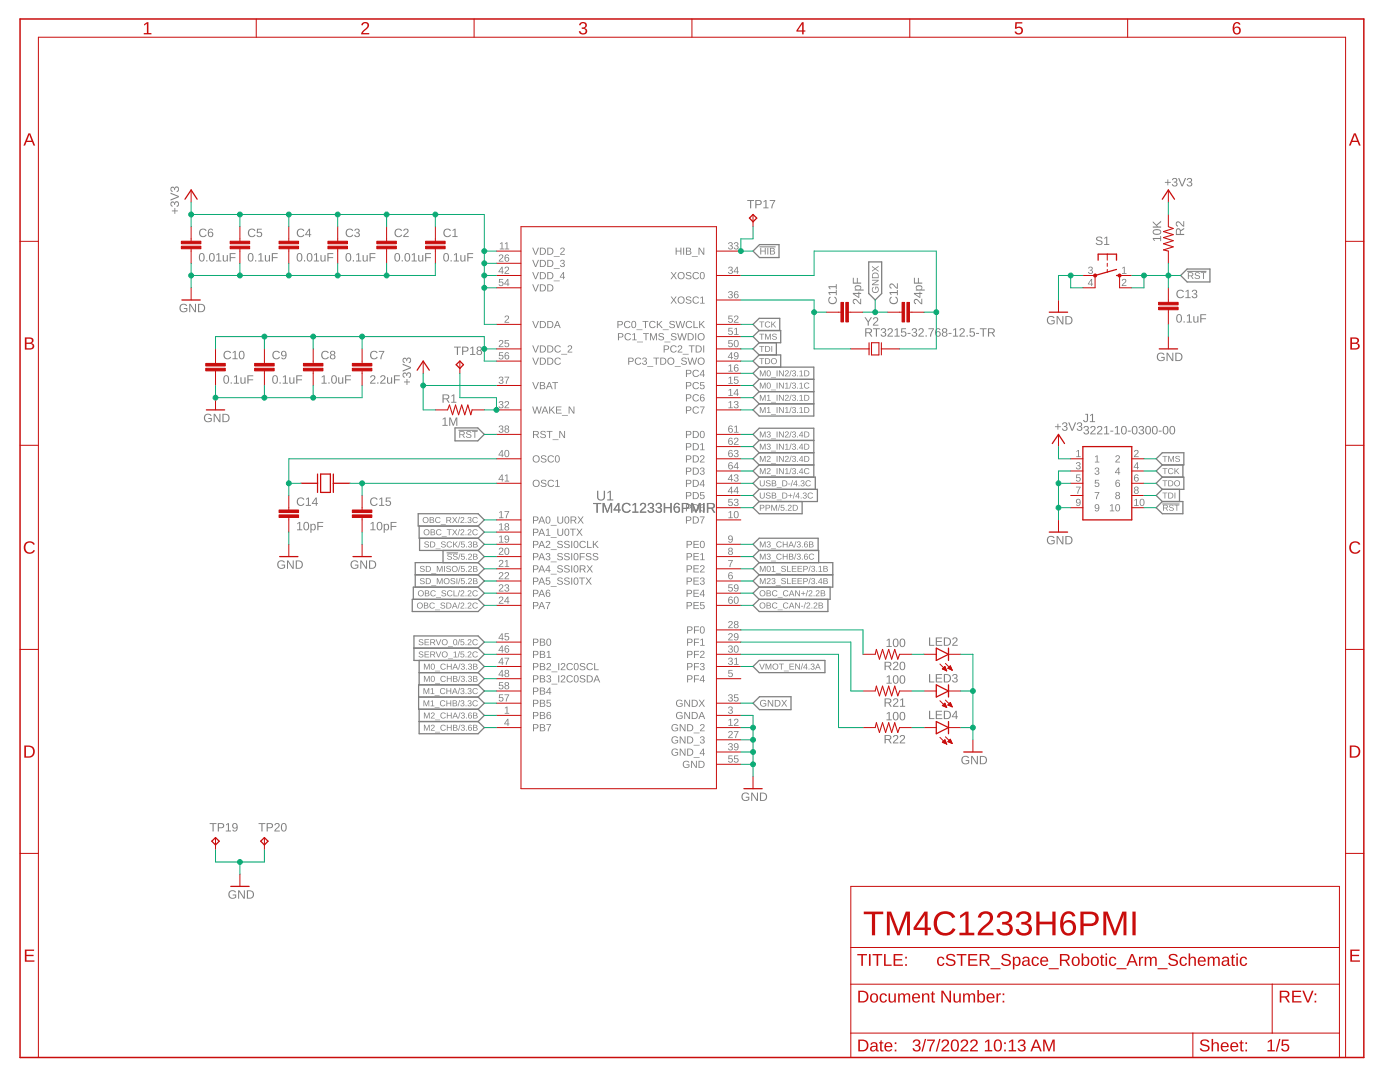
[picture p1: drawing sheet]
<svg xmlns="http://www.w3.org/2000/svg" width="279mm" height="216mm" viewBox="0 0 279 216" stroke-linecap="round" stroke-linejoin="round" font-family="sans-serif">
<g fill="#808080">
<path d="M100.8 141.2l.5-.2v1.3h.3v.1h-.9v-.1h.4v-1.1l-.3 .2z"/>
<path d="M100.8 63.1a.48 .48 0 0 1 .8 .2 .48 .48 0 0 1-.4 .6l-.3 .3h.7v.2h-.9l.5-.7a.29 .29 0 0 0 .2-.5 .29 .29 0 0 0-.5 .1h-.2z"/>
<path d="M145.5 141.1a.41 .41 0 0 1 .6-.1 .41 .41 0 0 1-.2 .7 .38 .38 0 0 1 .4 .4 .38 .38 0 0 1-.5 .3l-.5-.2v-.2h.2a.29 .29 0 0 0 .4 .3 .29 .29 0 0 0 .1-.5h-.4v-.2a.27 .27 0 0 0 .4-.1 .27 .27 0 0 0-.2-.4 .27 .27 0 0 0-.3 .3l-.2-.1z"/>
<path d="M145.4 133.7h.8v.1h-.7v.5a.48 .48 0 0 1 .7 .2 .48 .48 0 0 1-.3 .7 .48 .48 0 0 1-.6-.4l.5 .2a.32 .32 0 0 0 .3-.5 .32 .32 0 0 0-.6-.1h-.2z"/>
<path d="M145.3 111.7h1l-.5 1.4h-.2v-.3l.5-.9h-.8z"/>
<path d="M217.3 53.3a.41 .41 0 0 1 .7 0 .41 .41 0 0 1-.2 .6 .38 .38 0 0 1 .3 .5 .38 .38 0 0 1-.5 .3l-.4-.3-.1-.1h.2a.29 .29 0 0 0 .4 .2 .29 .29 0 0 0 .1-.4l-.3-.1v-.2a.27 .27 0 0 0 .4-.1 .27 .27 0 0 0-.2-.4 .27 .27 0 0 0-.3 .3h-.2z"/>
<path d="M224 53.5l.5-.3v1.3h.3v.1h-.9v-.1h.4v-1.1l-.3 .2z"/>
<path d="M224 55.7a.48 .48 0 0 1 .8 .3 .48 .48 0 0 1-.4 .6l-.3 .3h.7v.2h-.9l.5-.7a.29 .29 0 0 0 .2-.5 .29 .29 0 0 0-.5 .1h-.2z"/>
<path d="M218.6 91.1l.5-.2v1.2h.3v.2h-.9v-.2h.4v-1.1l-.3 .3z"/>
<path d="M214.8 90l.5-.2v1.3h.4v.1h-.9v-.1h.3v-1.1l-.3 .2z"/>
<path d="M218.6 93.4a.41 .41 0 0 1 .7 0 .41 .41 0 0 1-.2 .6 .38 .38 0 0 1 .3 .4 .38 .38 0 0 1-.5 .3l-.4-.2-.1-.1 .2-.1a.29 .29 0 0 0 .4 .3 .29 .29 0 0 0 .1-.5h-.3v-.2a.27 .27 0 0 0 .4-.1 .27 .27 0 0 0-.2-.4 .27 .27 0 0 0-.4 .3h-.1z"/>
<path d="M214.9 92.3a.41 .41 0 0 1 .6 0 .41 .41 0 0 1-.2 .6 .38 .38 0 0 1 .4 .5 .38 .38 0 0 1-.5 .3l-.4-.3-.1-.1h.2a.29 .29 0 0 0 .4 .2 .29 .29 0 0 0 .1-.4l-.4-.1v-.2a.27 .27 0 0 0 .4-.1 .27 .27 0 0 0-.2-.4 .27 .27 0 0 0-.3 .3h-.2z"/>
<path d="M218.5 95.7h.8v.2h-.6v.4a.48 .48 0 0 1 .7 .3 .48 .48 0 0 1-.3 .6 .48 .48 0 0 1-.7-.4l.5 .2a.32 .32 0 0 0 .3-.4 .32 .32 0 0 0-.5-.1h-.2z"/>
<path d="M214.8 94.7h.8v.1h-.6l-.1 .5a.48 .48 0 0 1 .7 .2 .48 .48 0 0 1-.3 .6 .48 .48 0 0 1-.6-.3l.5 .2a.32 .32 0 0 0 .3-.5 .32 .32 0 0 0-.6-.1h-.1z"/>
<path d="M218.5 98.2h.9l-.5 1.4h-.2l.1-.4 .4-.9h-.7z"/>
<path d="M214.7 97.1h1l-.5 1.4h-.2v-.4l.5-.8h-.8z"/>
<path d="M222.7 90.9a.48 .48 0 0 1 .8 .3 .48 .48 0 0 1-.4 .6l-.3 .3h.7v.2h-.9l.5-.7a.29 .29 0 0 0 .2-.5 .29 .29 0 0 0-.5 .1h-.2z"/>
<path d="M226.5 89.9a.48 .48 0 0 1 .7 .2 .48 .48 0 0 1-.4 .6l-.3 .4h.7v.1h-.9l.5-.7a.29 .29 0 0 0 .2-.5 .29 .29 0 0 0-.5 .2l-.2-.1z"/>
<path d="M118.4 100.4h1.6v.2h-.7v1.7h-.2v-1.7h-.7zM120.3 100.4h.3l.6 1.6 .6-1.6h.4v1.9h-.3v-1.7l-.6 1.7h-.2l-.6-1.7v1.7h-.2zM123.3 100.4h.3v1.3h.3v.2h-.3v.4h-.2v-.4h-.9zM123.4 100.6l-.7 1.1h.7zM124.3 100.6a.97 .97 0 0 1 1.6 .2l-.3 .1a.72 .72 0 0 0-1-.2 .72 .72 0 0 0-.2 1l.5 .4a.67 .67 0 0 0 .8-.4l.2 .1a.99 .99 0 0 1-1.5 .3 .99 .99 0 0 1-.1-1.5zM126.3 100.7l.6-.3v1.7h.5v.2h-1.2v-.2h.5v-1.5l-.4 .3zM127.9 100.5a.63 .63 0 0 1 1 .1 .63 .63 0 0 1-.4 .9l-.5 .6h1v.2h-1.3l.1-.3 .4-.5a.52 .52 0 0 0 .4-.4 .52 .52 0 0 0-.3-.6l-.2 .1-.1 .3-.3-.1zM129.5 100.5a.55 .55 0 0 1 .8 0 .55 .55 0 0 1-.2 .8 .57 .57 0 0 1 .3 .8 .57 .57 0 0 1-.8 .2l-.4-.5h.3a.39 .39 0 0 0 .5 .3 .39 .39 0 0 0 .2-.6l-.5-.1v-.2a.38 .38 0 0 0 .5-.2 .38 .38 0 0 0-.2-.5 .38 .38 0 0 0-.5 .4l-.2-.1zM131 100.5a.55 .55 0 0 1 .9 0 .55 .55 0 0 1-.2 .8 .57 .57 0 0 1 .3 .8 .57 .57 0 0 1-.9 .2l-.3-.5h.2a.39 .39 0 0 0 .6 .3 .39 .39 0 0 0 .1-.6l-.4-.1v-.2a.38 .38 0 0 0 .5-.2 .38 .38 0 0 0-.3-.5 .38 .38 0 0 0-.4 .4l-.3-.1zM132.5 100.4h.2v.8h1.1v-.8h.2v1.9h-.2v-.9h-1.1v.9h-.2zM134.7 100.5l.2-.1a.56 .56 0 0 1 .8 .3l-.3 .1-.1-.2a.55 .55 0 0 0-.6 .7 .62 .62 0 0 1 .9 .1 .62 .62 0 0 1-.2 .9 .62 .62 0 0 1-.9-.4l-.1-.8zM134.6 101.7a.45 .45 0 0 0 .9 0 .45 .45 0 0 0-.9 0zM136.1 100.4h.8a.6 .6 0 0 1 .7 .5 .6 .6 0 0 1-.7 .6h-.6v.8h-.2zM136.3 100.6v.7h.8a.39 .39 0 0 0 0-.7zM138 100.4h.3l.6 1.6 .6-1.6h.3v1.9h-.2v-1.7l-.6 1.7h-.2l-.6-1.7v1.7h-.2zM140.3 100.4h.3v1.9h-.3zM141.1 100.4h.9a.56 .56 0 0 1 .7 .4 .56 .56 0 0 1-.5 .7l.6 .8h-.4l-.5-.8h-.6v.8h-.2zM141.3 100.6v.7h.7a.37 .37 0 0 0 .4-.4 .37 .37 0 0 0-.4-.3z"/>
<path d="M118.4 100.4h1.6v.2h-.7v1.7h-.2v-1.7h-.7zM120.3 100.4h.3l.6 1.6 .6-1.6h.4v1.9h-.3v-1.7l-.6 1.7h-.2l-.6-1.7v1.7h-.2zM123.3 100.4h.3v1.3h.3v.2h-.3v.4h-.2v-.4h-.9zM123.4 100.6l-.7 1.1h.7zM124.3 100.6a.97 .97 0 0 1 1.6 .2l-.3 .1a.72 .72 0 0 0-1-.2 .72 .72 0 0 0-.2 1l.5 .4a.67 .67 0 0 0 .8-.4l.2 .1a.99 .99 0 0 1-1.5 .3 .99 .99 0 0 1-.1-1.5zM126.3 100.7l.6-.3v1.7h.5v.2h-1.2v-.2h.5v-1.5l-.4 .3zM127.9 100.5a.63 .63 0 0 1 1 .1 .63 .63 0 0 1-.4 .9l-.5 .6h1v.2h-1.3l.1-.3 .4-.5a.52 .52 0 0 0 .4-.4 .52 .52 0 0 0-.3-.6l-.2 .1-.1 .3-.3-.1zM129.5 100.5a.55 .55 0 0 1 .8 0 .55 .55 0 0 1-.2 .8 .57 .57 0 0 1 .3 .8 .57 .57 0 0 1-.8 .2l-.4-.5h.3a.39 .39 0 0 0 .5 .3 .39 .39 0 0 0 .2-.6l-.5-.1v-.2a.38 .38 0 0 0 .5-.2 .38 .38 0 0 0-.2-.5 .38 .38 0 0 0-.5 .4l-.2-.1zM131 100.5a.55 .55 0 0 1 .9 0 .55 .55 0 0 1-.2 .8 .57 .57 0 0 1 .3 .8 .57 .57 0 0 1-.9 .2l-.3-.5h.2a.39 .39 0 0 0 .6 .3 .39 .39 0 0 0 .1-.6l-.4-.1v-.2a.38 .38 0 0 0 .5-.2 .38 .38 0 0 0-.3-.5 .38 .38 0 0 0-.4 .4l-.3-.1zM132.5 100.4h.2v.8h1.1v-.8h.2v1.9h-.2v-.9h-1.1v.9h-.2zM134.7 100.5l.2-.1a.56 .56 0 0 1 .8 .3l-.3 .1-.1-.2a.55 .55 0 0 0-.6 .7 .62 .62 0 0 1 .9 .1 .62 .62 0 0 1-.2 .9 .62 .62 0 0 1-.9-.4l-.1-.8zM134.6 101.7a.45 .45 0 0 0 .9 0 .45 .45 0 0 0-.9 0zM136.1 100.4h.8a.6 .6 0 0 1 .7 .5 .6 .6 0 0 1-.7 .6h-.6v.8h-.2zM136.3 100.6v.7h.8a.39 .39 0 0 0 0-.7zM138 100.4h.3l.6 1.6 .6-1.6h.3v1.9h-.2v-1.7l-.6 1.7h-.2l-.6-1.7v1.7h-.2zM140.3 100.4h.3v1.9h-.3zM141.1 100.4h.9a.56 .56 0 0 1 .7 .4 .56 .56 0 0 1-.5 .7l.6 .8h-.4l-.5-.8h-.6v.8h-.2zM141.3 100.6v.7h.7a.37 .37 0 0 0 .4-.4 .37 .37 0 0 0-.4-.3z"/>
<path d="M88.7 50.6a.62 .62 0 0 1 .7 0 .62 .62 0 0 1 .2 .7 .62 .62 0 0 1-.6 .9 .62 .62 0 0 1-.5-.9zM88.9 50.7a.94 .94 0 0 0 .1 1.3 .83 .83 0 0 0 0-1.3zM89.9 51.9h.3v.3h-.3zM90.6 50.8l.6-.3v1.5h.4v.2h-1v-.2h.4v-1.3l-.4 .3zM91.9 50.9h.2v.8a.31 .31 0 0 0 .3 .4 .31 .31 0 0 0 .3-.5v-.7h.2v1.3h-.2v-.2a.43 .43 0 0 1-.5 .2 .43 .43 0 0 1-.3-.4zM93.3 50.5h1.1v.2h-.9v.6h.9v.2h-.9v.7h-.2z"/>
<path d="M79 50.6a.62 .62 0 0 1 .7 0 .62 .62 0 0 1 .2 .7 .62 .62 0 0 1-.6 .9 .62 .62 0 0 1-.6-.9zM79.1 50.7a.94 .94 0 0 0 .2 1.3 .83 .83 0 0 0 0-1.3zM80.2 51.9h.2v.3h-.2zM81 50.6a.62 .62 0 0 1 .7 0 .62 .62 0 0 1 .2 .7 .62 .62 0 0 1-.6 .9 .62 .62 0 0 1-.6-.9zM81.1 50.7a.94 .94 0 0 0 .2 1.3 .83 .83 0 0 0 0-1.3zM82.2 50.8l.6-.3v1.5h.4v.2h-1.1v-.2h.5v-1.3l-.4 .3zM83.5 50.9h.2v.8a.31 .31 0 0 0 .3 .4 .31 .31 0 0 0 .3-.5v-.7h.2v1.3h-.2v-.2a.43 .43 0 0 1-.5 .2 .43 .43 0 0 1-.3-.4zM84.8 50.5h1.2v.2h-.9v.6h.9v.2h-.9v.7h-.3z"/>
<path d="M69.2 50.6a.62 .62 0 0 1 .7 0 .62 .62 0 0 1 .2 .7 .62 .62 0 0 1-.6 .9 .62 .62 0 0 1-.6-.9zM69.4 50.7a.94 .94 0 0 0 .1 1.3 .83 .83 0 0 0 0-1.3zM70.4 51.9h.2v.3h-.2zM71.1 50.8l.6-.3v1.5h.4v.2h-1.1v-.2h.5v-1.3l-.4 .3zM72.4 50.9h.2v.8a.31 .31 0 0 0 .3 .4 .31 .31 0 0 0 .3-.5v-.7h.2v1.3h-.2v-.2a.43 .43 0 0 1-.5 .2 .43 .43 0 0 1-.3-.4zM73.7 50.5h1.2v.2h-.9v.6h.9v.2h-.9v.7h-.3z"/>
<path d="M59.4 50.6a.62 .62 0 0 1 .8 0 .62 .62 0 0 1 .1 .7 .62 .62 0 0 1-.5 .9 .62 .62 0 0 1-.6-.9zM59.6 50.7a.94 .94 0 0 0 .2 1.3 .83 .83 0 0 0 0-1.3zM60.7 51.9h.2v.3h-.2zM61.5 50.6a.62 .62 0 0 1 .7 0 .62 .62 0 0 1 .2 .7 .62 .62 0 0 1-.6 .9 .62 .62 0 0 1-.6-.9zM61.6 50.7a.94 .94 0 0 0 .2 1.3 .83 .83 0 0 0 0-1.3zM62.7 50.8l.6-.3v1.5h.4v.2h-1.1v-.2h.5v-1.3l-.4 .3zM64 50.9h.2v.8a.31 .31 0 0 0 .3 .4 .31 .31 0 0 0 .3-.5v-.7h.2v1.3h-.2v-.2a.43 .43 0 0 1-.5 .2 .43 .43 0 0 1-.3-.4zM65.3 50.5h1.2v.2h-.9v.6h.9v.2h-.9v.7h-.3z"/>
<path d="M49.7 50.6a.62 .62 0 0 1 .7 0 .62 .62 0 0 1 .2 .7 .62 .62 0 0 1-.6 .9 .62 .62 0 0 1-.6-.9zM49.9 50.7a.94 .94 0 0 0 .1 1.3 .83 .83 0 0 0 0-1.3zM50.9 51.9h.2v.3h-.2zM51.6 50.8l.6-.3v1.5h.4v.2h-1.1v-.2h.5v-1.3l-.4 .3zM52.9 50.9h.2v.8a.31 .31 0 0 0 .3 .4 .31 .31 0 0 0 .3-.5v-.7h.2v1.3h-.2v-.2a.43 .43 0 0 1-.5 .2 .43 .43 0 0 1-.3-.4zM54.2 50.5h1.2v.2h-.9v.6h.9v.2h-.9v.7h-.3z"/>
<path d="M39.9 50.6a.62 .62 0 0 1 .8 0 .62 .62 0 0 1 .1 .7 .62 .62 0 0 1-.5 .9 .62 .62 0 0 1-.6-.9zM40.1 50.7a.94 .94 0 0 0 .2 1.3 .83 .83 0 0 0 0-1.3zM41.2 51.9h.2v.3h-.2zM42 50.6a.62 .62 0 0 1 .7 0 .62 .62 0 0 1 .2 .7 .62 .62 0 0 1-.6 .9 .62 .62 0 0 1-.6-.9zM42.1 50.7a.94 .94 0 0 0 .2 1.3 .83 .83 0 0 0 0-1.3zM43.2 50.8l.6-.3v1.5h.4v.2h-1.1v-.2h.5v-1.3l-.4 .3zM44.4 50.9h.3v.8a.31 .31 0 0 0 .3 .4 .31 .31 0 0 0 .3-.5v-.7h.2v1.3h-.2v-.2a.43 .43 0 0 1-.5 .2 .43 .43 0 0 1-.4-.4zM45.8 50.5h1.2v.2h-.9v.6h.9v.2h-.9v.7h-.3z"/>
<path d="M34.3 42h.5v-.5h.2v.5h.5v.2h-.5v.5h-.2v-.5h-.5zM34.1 40.3l.5-.1 .2 .3a.48 .48 0 0 1 .7-.3 .48 .48 0 0 1 .2 .7l-.4 .4-.1-.2a.34 .34 0 0 0 .3-.5 .34 .34 0 0 0-.5-.1l-.1 .4h-.1a.32 .32 0 0 0-.2-.5 .32 .32 0 0 0-.4 .3 .32 .32 0 0 0 .3 .3l-.1 .3-.4-.4zM34 38.4l1.7 .7v.3l-1.7 .6v-.2l1.5-.6-1.5-.5zM34.1 37.4l.5-.1 .2 .3a.48 .48 0 0 1 .7-.4 .48 .48 0 0 1 .2 .8l-.4 .3-.1-.2a.34 .34 0 0 0 .3-.4 .34 .34 0 0 0-.5-.2l-.1 .4h-.1a.32 .32 0 0 0-.2-.4 .32 .32 0 0 0-.4 .2 .32 .32 0 0 0 .3 .4l-.1 .2-.4-.3z"/>
<path d="M36 60.8a.87 .87 0 0 1 1.4 .2l-.3 .1a.66 .66 0 0 0-.9-.1 .66 .66 0 0 0 0 .9 .66 .66 0 0 0 .9 .1l.1-.3h-.5v-.2h.7v.5a.91 .91 0 0 1-1.3 .1 .91 .91 0 0 1-.1-1.3zM37.8 60.6h.2l.9 1.5v-1.5h.2v1.7h-.3l-.8-1.4v1.4h-.2zM39.5 60.6h.6a.83 .83 0 0 1 .8 .8 .83 .83 0 0 1-.8 .9h-.6zM39.7 60.8v1.3a.7 .7 0 0 0 1-.6 .7 .7 0 0 0-1-.7z"/>
<path d="M74 75a.53 .53 0 0 1 .9 .1 .53 .53 0 0 1-.3 .8l-.5 .5h.9v.2h-1.1v-.3l.5-.5a.36 .36 0 0 0 .3-.5 .36 .36 0 0 0-.6-.1l-.2 .1zM75.3 76.3h.2v.3h-.2zM76 75a.53 .53 0 0 1 .9 .1 .53 .53 0 0 1-.3 .8l-.5 .5h.9v.2h-1.1v-.3l.5-.5a.36 .36 0 0 0 .3-.5 .36 .36 0 0 0-.6-.1l-.2 .1zM77.2 75.3h.3v.8a.31 .31 0 0 0 .3 .3 .31 .31 0 0 0 .2-.4v-.7h.3v1.3h-.2v-.3a.43 .43 0 0 1-.5 .3 .43 .43 0 0 1-.4-.5zM78.6 74.9h1.2v.2h-1v.6h1v.2h-1v.7h-.2z"/>
<path d="M64.2 75.2l.6-.3v1.5h.4v.2h-1v-.2h.4v-1.3l-.4 .3zM65.5 76.3h.3v.3h-.3zM66.3 75a.62 .62 0 0 1 .8 0 .62 .62 0 0 1 .1 .7 .62 .62 0 0 1-.5 .9 .62 .62 0 0 1-.6-.9zM66.5 75.1a.94 .94 0 0 0 .2 1.3 .83 .83 0 0 0 0-1.4zM67.5 75.3h.2v.8a.31 .31 0 0 0 .3 .3 .31 .31 0 0 0 .3-.4v-.7h.2v1.3h-.2v-.3a.43 .43 0 0 1-.5 .3 .43 .43 0 0 1-.3-.5zM68.9 74.9h1.2v.2h-1v.6h.9v.2h-.9v.7h-.2z"/>
<path d="M54.6 75a.62 .62 0 0 1 .7 0 .62 .62 0 0 1 .2 .7 .62 .62 0 0 1-.6 .9 .62 .62 0 0 1-.6-.9zM54.7 75.1a.94 .94 0 0 0 .2 1.3 .83 .83 0 0 0 0-1.4zM55.8 76.3h.2v.3h-.2zM56.5 75.2l.6-.3v1.5h.4v.2h-1.1v-.2h.4v-1.3l-.3 .3zM57.7 75.3h.2v.8a.31 .31 0 0 0 .4 .3 .31 .31 0 0 0 .2-.4v-.7h.3v1.3h-.2v-.3a.43 .43 0 0 1-.5 .3 .43 .43 0 0 1-.4-.5zM59.1 74.9h1.2v.2h-1v.6h1v.2h-1v.7h-.2z"/>
<path d="M44.8 75a.62 .62 0 0 1 .7 0 .62 .62 0 0 1 .2 .7 .62 .62 0 0 1-.6 .9 .62 .62 0 0 1-.5-.9zM45 75.1a.94 .94 0 0 0 .1 1.3 .83 .83 0 0 0 0-1.4zM46 76.3h.3v.3h-.3zM46.7 75.2l.6-.3v1.5h.4v.2h-1v-.2h.4v-1.3l-.4 .3zM48 75.3h.2v.8a.31 .31 0 0 0 .3 .3 .31 .31 0 0 0 .3-.4v-.7h.2v1.3h-.2v-.3a.43 .43 0 0 1-.5 .3 .43 .43 0 0 1-.3-.5zM49.4 74.9h1.1v.2h-.9v.6h.9v.2h-.9v.7h-.2z"/>
<path d="M40.9 82.8a.87 .87 0 0 1 1.3 .1l-.2 .1a.66 .66 0 0 0-.9 0 .66 .66 0 0 0-.1 .9 .66 .66 0 0 0 1 .1l.1-.4h-.5v-.2h.7v.6a.91 .91 0 0 1-1.3 .1 .91 .91 0 0 1-.1-1.3zM42.6 82.6h.3l.9 1.4v-1.4h.2v1.6h-.3l-.9-1.4v1.4h-.2zM44.4 82.6h.5a.83 .83 0 0 1 .9 .8 .83 .83 0 0 1-.8 .8h-.6zM44.6 82.8v1.3a.7 .7 0 0 0 1-.7 .7 .7 0 0 0-1-.6z"/>
<path d="M80.6 76.1h.5v-.5h.2v.5h.5v.2h-.5v.5h-.2v-.5h-.5zM80.5 74.5l.4-.2 .3 .4a.48 .48 0 0 1 .6-.4 .48 .48 0 0 1 .2 .8l-.4 .3v-.2a.34 .34 0 0 0 .3-.5 .34 .34 0 0 0-.6-.1v.4h-.2a.32 .32 0 0 0-.2-.4 .32 .32 0 0 0-.4 .2 .32 .32 0 0 0 .3 .4v.2l-.4-.3zM80.4 72.6l1.6 .6v.3l-1.6 .7v-.3l1.4-.5-1.4-.6zM80.5 71.5l.4-.1 .3 .3a.48 .48 0 0 1 .6-.3 .48 .48 0 0 1 .2 .7l-.4 .4v-.3a.34 .34 0 0 0 .3-.4 .34 .34 0 0 0-.6-.2v.5h-.2a.32 .32 0 0 0-.2-.5 .32 .32 0 0 0-.4 .2 .32 .32 0 0 0 .3 .4v.2l-.4-.3z"/>
<path d="M88.3 83.6l.6-.3v1.5h.4v.2h-1v-.2h.4v-1.3l-.4 .3zM89.7 83.3h.2l.6 1.4 .5-1.4h.3v1.7h-.2v-1.5l-.6 1.5h-.1l-.6-1.5 .1 1.5h-.2z"/>
<path d="M170.3 59.8a.88 .88 0 0 1 1.2 .6l.2 .1v-.9h.2v1.1l-.3-.1-.5-.4a.36 .36 0 0 0-.5-.3 .36 .36 0 0 0-.1 .5l.1 .3-.4-.3zM170.2 58.5h1.1v-.3h.2v.3h.4v.2h-.4v.7h-.2l-1.1-.7zM170.4 58.7l.9 .5v-.5zM170.7 57a.65 .65 0 0 1 .8-.1 .65 .65 0 0 1 .3 .8l-.1 .1h.7v.2h-1.8v-.2h.2l-.2-.4zM170.8 57.2a.35 .35 0 0 0 0 .5 .35 .35 0 0 0 .4 .1l.4-.1 .1-.4-.2-.2zM170.2 55.4h.2v1h.6v-.9h.2v.9h.7v.2h-1.7z"/>
<path d="M182.5 59.8a.88 .88 0 0 1 1.2 .6l.2 .1v-.9h.2v1.1l-.3-.1-.5-.4a.36 .36 0 0 0-.5-.3 .36 .36 0 0 0-.1 .5l.1 .3-.4-.3zM182.4 58.5h1.1v-.3h.2v.3h.4v.2h-.4v.7h-.2l-1.1-.7zM182.6 58.7l.9 .5v-.5zM182.9 57a.65 .65 0 0 1 .8-.1 .65 .65 0 0 1 .3 .8l-.1 .1h.7v.2h-1.8v-.2h.2l-.2-.4zM183 57.2a.35 .35 0 0 0 0 .5 .35 .35 0 0 0 .4 .1l.4-.1 .1-.4-.3-.2zM182.4 55.4h.2v1h.6v-.9h.2v.9h.7v.2h-1.7z"/>
<path d="M230.1 47.5h1.4v-.4h.2v1h-.2v-.4h-1.2l.2 .4h-.2zM230.1 46a.99 .99 0 0 1 1.6 .3 .92 .92 0 0 1-.8 .6 .92 .92 0 0 1-.9-.6zM230.3 46.1a.64 .64 0 0 0 .3 .6 .64 .64 0 0 0 .7-.1 .35 .35 0 0 0 .3-.4 .35 .35 0 0 0-.5-.3l-.6 .1zM230.1 44.1l.7 .7 .9-.8v.3l-.8 .7 .2 .2h.6v.2h-1.6v-.2h.8l-.8-.8z"/>
<path d="M235 62.8a.62 .62 0 0 1 .7 0 .62 .62 0 0 1 .2 .7 .62 .62 0 0 1-.6 .9 .62 .62 0 0 1-.6-.9zM235.2 62.9a.94 .94 0 0 0 .1 1.3 .83 .83 0 0 0 0-1.3zM236.2 64.1h.2v.3h-.2zM236.9 63l.6-.3v1.5h.4v.2h-1.1v-.2h.5v-1.3l-.4 .3zM238.2 63.1h.2v.8a.31 .31 0 0 0 .3 .3 .31 .31 0 0 0 .3-.4v-.7h.2v1.3h-.2v-.3a.43 .43 0 0 1-.5 .3 .43 .43 0 0 1-.3-.5zM239.5 62.7h1.2v.2h-.9v.6h.9v.2h-.9v.7h-.3z"/>
<path d="M233 35.8h.2v.5h.5v.2h-.5v.5h-.2v-.5h-.5v-.2h.5zM234.1 35.6a.49 .49 0 0 1 .7 0 .49 .49 0 0 1 0 .7h-.2a.48 .48 0 0 1 .4 .7 .48 .48 0 0 1-.8 .2l-.3-.4 .2-.1a.34 .34 0 0 0 .4 .3 .34 .34 0 0 0 .2-.5l-.4-.1v-.1a.32 .32 0 0 0 .4-.2 .32 .32 0 0 0-.2-.4 .32 .32 0 0 0-.4 .3l-.2-.1zM235.1 35.5h.3l.5 1.5 .6-1.5h.2l-.7 1.7h-.2zM237 35.6a.49 .49 0 0 1 .7 0 .49 .49 0 0 1 0 .7h-.1a.48 .48 0 0 1 .3 .7 .48 .48 0 0 1-.7 .2l-.4-.4 .2-.1a.34 .34 0 0 0 .5 .3 .34 .34 0 0 0 .1-.5l-.4-.1v-.1a.32 .32 0 0 0 .5-.2 .32 .32 0 0 0-.2-.4 .32 .32 0 0 0-.4 .3l-.3-.1z"/>
<path d="M231.1 70.6a.87 .87 0 0 1 1.3 .2h-.2a.66 .66 0 0 0-.9 0 .66 .66 0 0 0-.1 .9 .66 .66 0 0 0 .9 .1l.1-.4h-.5v-.2h.7v.6a.91 .91 0 0 1-1.3 .1 .91 .91 0 0 1 0-1.3zM232.8 70.4h.3l.9 1.4v-1.4h.2v1.6h-.3l-.9-1.4v1.4h-.2zM234.6 70.4h.5a.83 .83 0 0 1 .9 .8 .83 .83 0 0 1-.8 .8h-.6zM234.8 70.6v1.3a.7 .7 0 0 0 1-.7 .7 .7 0 0 0-1-.6z"/>
<path d="M209.1 63.3a.87 .87 0 0 1 1.4 .1l-.3 .1a.66 .66 0 0 0-.9 0 .66 .66 0 0 0 0 .9 .66 .66 0 0 0 .9 .1l.1-.4h-.5v-.2h.7v.6a.91 .91 0 0 1-1.3 .1 .91 .91 0 0 1-.1-1.3zM210.9 63.1h.2l.9 1.4v-1.4h.2v1.6h-.2l-.9-1.4v1.4h-.2zM212.6 63.1h.6a.83 .83 0 0 1 .8 .8 .83 .83 0 0 1-.8 .8h-.6zM212.8 63.3v1.3a.7 .7 0 0 0 1-.7 .7 .7 0 0 0-1-.6z"/>
<path d="M148.2 158.3a.87 .87 0 0 1 1.3 .2l-.2 .1a.66 .66 0 0 0-.9 0 .66 .66 0 0 0-.1 .9 .66 .66 0 0 0 .9 0l.1-.3h-.5v-.2h.7v.6a.91 .91 0 0 1-1.3 0 .91 .91 0 0 1 0-1.3zM149.9 158.2h.3l.9 1.4v-1.4h.2v1.6h-.3l-.9-1.4v1.4h-.2zM151.7 158.2h.5a.83 .83 0 0 1 .9 .7 .83 .83 0 0 1-.8 .9h-.6zM151.9 158.3v1.3a.7 .7 0 0 0 1-.6 .7 .7 0 0 0-1-.7z"/>
<path d="M59.3 104.4l.6-.2v1.4h.4v.2h-1v-.2h.4v-1.2l-.4 .2zM60.8 104.2a.62 .62 0 0 1 .7 .1 .62 .62 0 0 1 .2 .7 .62 .62 0 0 1-.6 .8 .62 .62 0 0 1-.6-.8zM61 104.3a.94 .94 0 0 0 .1 1.4 .83 .83 0 0 0 0-1.4zM61.9 104.5h.2l.1 .2a.49 .49 0 0 1 .6-.1 .49 .49 0 0 1 .2 .6 .52 .52 0 0 1-.6 .6l-.2-.2v.7h-.3zM62.3 104.7a.47 .47 0 0 0-.2 .6 .47 .47 0 0 0 .6 .3v-.8zM63.3 104.2h1.2v.1h-1v.7h1v.1h-1v.7h-.2z"/>
<path d="M74 104.4l.5-.2v1.4h.5v.2h-1.1v-.2h.4v-1.2l-.3 .2zM75.4 104.2a.62 .62 0 0 1 .7 .1 .62 .62 0 0 1 .2 .7 .62 .62 0 0 1-.6 .8 .62 .62 0 0 1-.5-.8zM75.6 104.3a.94 .94 0 0 0 .1 1.4 .83 .83 0 0 0 0-1.4zM76.6 104.5h.2v.2a.49 .49 0 0 1 .6-.1 .49 .49 0 0 1 .3 .6 .52 .52 0 0 1-.7 .6l-.2-.2v.7h-.2zM76.9 104.7a.47 .47 0 0 0-.1 .6 .47 .47 0 0 0 .6 .3v-.8zM78 104.2h1.1v.1h-.9v.7h.9v.1h-.9v.7h-.2z"/>
<path d="M55.5 112a.87 .87 0 0 1 1.4 .2l-.3 .1a.66 .66 0 0 0-.9-.1 .66 .66 0 0 0 0 .9 .66 .66 0 0 0 .9 .1l.1-.4h-.5v-.1h.7v.5a.91 .91 0 0 1-1.3 .1 .91 .91 0 0 1-.1-1.3zM57.3 111.8h.2l.9 1.5v-1.5h.2v1.7h-.2l-.9-1.4v1.4h-.2zM59 111.8h.6a.83 .83 0 0 1 .8 .8 .83 .83 0 0 1-.8 .9h-.6zM59.2 112v1.3a.7 .7 0 0 0 1-.6 .7 .7 0 0 0-1-.7z"/>
<path d="M70.2 112a.87 .87 0 0 1 1.3 .2l-.2 .1a.66 .66 0 0 0-.9-.1 .66 .66 0 0 0-.1 .9 .66 .66 0 0 0 .9 .1l.1-.4h-.5v-.1h.7v.5a.91 .91 0 0 1-1.3 .1 .91 .91 0 0 1 0-1.3zM71.9 111.8h.3l.9 1.5-.1-1.5h.3v1.7h-.3l-.9-1.4v1.4h-.2zM73.6 111.8h.6a.83 .83 0 0 1 .9 .8 .83 .83 0 0 1-.8 .9h-.7zM73.9 112v1.3a.7 .7 0 0 0 .9-.6 .7 .7 0 0 0-.9-.7z"/>
<path d="M172.7 65.5h.8a.48 .48 0 0 1 .5 .4 .48 .48 0 0 1-.4 .6l.5 .7h-.3l-.4-.7h-.5v.7h-.2zM172.9 65.7v.6h.5a.31 .31 0 0 0 .4-.3 .31 .31 0 0 0-.4-.3zM174.2 65.5h1.4v.2h-.6v1.5h-.2v-1.5h-.6zM175.9 65.6a.49 .49 0 0 1 .7-.1 .49 .49 0 0 1 0 .8h-.1a.48 .48 0 0 1 .3 .7 .48 .48 0 0 1-.7 .2l-.4-.5h.3a.34 .34 0 0 0 .4 .3 .34 .34 0 0 0 .2-.5l-.5-.1v-.2a.32 .32 0 0 0 .5-.1 .32 .32 0 0 0-.2-.5 .32 .32 0 0 0-.4 .3h-.2zM177.3 65.6a.53 .53 0 0 1 .8 .1 .53 .53 0 0 1-.3 .8l-.5 .5h.9v.2h-1.1l.1-.3 .4-.5a.36 .36 0 0 0 .4-.5 .36 .36 0 0 0-.6-.1l-.3 .1zM178.6 65.8l.5-.3v1.5h.5v.2h-1.1v-.2h.4v-1.3l-.3 .3zM179.9 65.5h.9v.2h-.7l-.1 .5a.57 .57 0 0 1 .8 .3 .57 .57 0 0 1-.3 .7 .57 .57 0 0 1-.7-.4h.2a.37 .37 0 0 0 .5 .1 .37 .37 0 0 0 .1-.5 .37 .37 0 0 0-.6 0h-.2zM181.1 66.4h.6v.2h-.6zM182.1 65.6a.49 .49 0 0 1 .7-.1 .49 .49 0 0 1 0 .8h-.1a.48 .48 0 0 1 .3 .7 .48 .48 0 0 1-.7 .2l-.4-.5h.2a.34 .34 0 0 0 .5 .3 .34 .34 0 0 0 .1-.5l-.4-.1v-.2a.32 .32 0 0 0 .5-.1 .32 .32 0 0 0-.3-.5 .32 .32 0 0 0-.4 .3h-.2zM183.5 65.6a.53 .53 0 0 1 .8 .1 .53 .53 0 0 1-.3 .8l-.5 .5h.9v.2h-1.1v-.3l.5-.5a.36 .36 0 0 0 .3-.5 .36 .36 0 0 0-.6-.1l-.2 .1zM184.7 66.9h.2v.3h-.2zM185.3 65.5h1.1l-.5 1.1-.1 .6h-.2l.1-.5 .5-1h-.9zM186.9 65.6l.2-.1a.48 .48 0 0 1 .6 .3l-.2 .1-.1-.2a.46 .46 0 0 0-.5 .1 .46 .46 0 0 0-.1 .5 .53 .53 0 0 1 .8 .1 .53 .53 0 0 1-.2 .8 .53 .53 0 0 1-.7-.4v-.7zM186.8 66.6a.36 .36 0 0 0 .7 0 .36 .36 0 0 0-.7 0zM188.1 65.6a.49 .49 0 0 1 .7-.1 .49 .49 0 0 1 .1 .7l-.1 .1a.48 .48 0 0 1 .1 .7 .48 .48 0 0 1-.7 0 .48 .48 0 0 1 .1-.7l-.3-.3zM188.2 65.9a.31 .31 0 0 0 .6 0 .31 .31 0 0 0-.6 0zM188.2 66.7a.35 .35 0 0 0 .7 0 .35 .35 0 0 0-.7 0zM189.3 66.4h.6v.2h-.6zM190.2 65.8l.6-.3v1.5h.4v.2h-1v-.2h.4v-1.3l-.4 .3zM191.6 65.6a.53 .53 0 0 1 .9 .1 .53 .53 0 0 1-.3 .8l-.5 .5h.9v.2h-1.1v-.3l.5-.5a.36 .36 0 0 0 .3-.5 .36 .36 0 0 0-.6-.1l-.2 .1zM192.9 66.9h.2v.3h-.2zM193.6 65.5h.9v.2h-.8v.5a.57 .57 0 0 1 .8 .3 .57 .57 0 0 1-.3 .7 .57 .57 0 0 1-.8-.4h.3a.37 .37 0 0 0 .5 .1 .37 .37 0 0 0 .1-.5 .37 .37 0 0 0-.6 0h-.2zM194.8 66.4h.6v.2h-.6zM195.6 65.5h1.3v.2h-.6v1.5h-.2v-1.5h-.5zM197.2 65.5h.7a.48 .48 0 0 1 .6 .4 .48 .48 0 0 1-.4 .6l.5 .7h-.3l-.4-.7h-.5v.7h-.2zM197.4 65.7v.6h.5a.31 .31 0 0 0 .4-.3 .31 .31 0 0 0-.4-.3z"/>
<path d="M216.4 85.1a.49 .49 0 0 1 .7 0 .49 .49 0 0 1 0 .7h-.1a.48 .48 0 0 1 .3 .7 .48 .48 0 0 1-.7 .2l-.4-.5h.2a.34 .34 0 0 0 .5 .3 .34 .34 0 0 0 .1-.5l-.4-.1v-.2a.32 .32 0 0 0 .5-.1 .32 .32 0 0 0-.3-.5 .32 .32 0 0 0-.4 .3h-.2zM217.8 85.1a.53 .53 0 0 1 .8 .1 .53 .53 0 0 1-.3 .8l-.5 .5h.9v.2h-1.1v-.3l.5-.5a.36 .36 0 0 0 .3-.5 .36 .36 0 0 0-.6-.1l-.2 .1zM219.1 85.1a.53 .53 0 0 1 .8 .1 .53 .53 0 0 1-.3 .8l-.4 .5h.8v.2h-1.1l.1-.3 .4-.5a.36 .36 0 0 0 .4-.5 .36 .36 0 0 0-.6-.1l-.3 .1zM220.4 85.3l.6-.3v1.5h.4v.2h-1.1v-.2h.4v-1.3l-.3 .3zM221.6 85.9h.6v.2h-.6zM222.5 85.3l.6-.3v1.5h.4v.2h-1v-.2h.4v-1.3l-.4 .3zM224 85.1a.62 .62 0 0 1 .7 0 .62 .62 0 0 1 .2 .7 .62 .62 0 0 1-.6 .9 .62 .62 0 0 1-.6-.9zM224.1 85.2a.94 .94 0 0 0 .2 1.3 .83 .83 0 0 0 0-1.3zM225.1 85.9h.6v.2h-.6zM226.1 85.1a.62 .62 0 0 1 .7 0 .62 .62 0 0 1 .2 .7 .62 .62 0 0 1-.6 .9 .62 .62 0 0 1-.5-.9zM226.3 85.2a.94 .94 0 0 0 .1 1.3 .83 .83 0 0 0 0-1.3zM227.4 85.1a.49 .49 0 0 1 .7 0 .49 .49 0 0 1 0 .7h-.1a.48 .48 0 0 1 .3 .7 .48 .48 0 0 1-.7 .2l-.4-.5h.2a.34 .34 0 0 0 .5 .3 .34 .34 0 0 0 .1-.5l-.4-.1v-.2a.32 .32 0 0 0 .5-.1 .32 .32 0 0 0-.3-.5 .32 .32 0 0 0-.4 .3h-.2zM228.8 85.1a.62 .62 0 0 1 .7 0 .62 .62 0 0 1 .2 .7 .62 .62 0 0 1-.6 .9 .62 .62 0 0 1-.6-.9zM229 85.2a.94 .94 0 0 0 .1 1.3 .83 .83 0 0 0 0-1.3zM230.1 85.1a.62 .62 0 0 1 .8 0 .62 .62 0 0 1 .1 .7 .62 .62 0 0 1-.5 .9 .62 .62 0 0 1-.6-.9zM230.3 85.2a.94 .94 0 0 0 .2 1.3 .83 .83 0 0 0 0-1.3zM231.2 85.9h.6v.2h-.6zM232.3 85.1a.62 .62 0 0 1 .7 0 .62 .62 0 0 1 .2 .7 .62 .62 0 0 1-.6 .9 .62 .62 0 0 1-.6-.9zM232.4 85.2a.94 .94 0 0 0 .2 1.3 .83 .83 0 0 0 0-1.3zM233.6 85.1a.62 .62 0 0 1 .8 0 .62 .62 0 0 1 .1 .7 .62 .62 0 0 1-.5 .9 .62 .62 0 0 1-.6-.9zM233.8 85.2a.94 .94 0 0 0 .2 1.3 .83 .83 0 0 0 0-1.3z"/>
<path d="M211 84.6h.2v.5h.5v.1h-.5v.5h-.2v-.5h-.5v-.1h.5zM212.1 84.4a.49 .49 0 0 1 .7-.1 .49 .49 0 0 1 0 .7l-.1 .1a.48 .48 0 0 1 .3 .7 .48 .48 0 0 1-.7 .1l-.4-.4h.2a.34 .34 0 0 0 .5 .3 .34 .34 0 0 0 .1-.5l-.4-.1v-.2a.32 .32 0 0 0 .5-.1 .32 .32 0 0 0-.2-.5 .32 .32 0 0 0-.4 .3h-.3zM213.2 84.3h.2l.6 1.5 .5-1.5h.3l-.7 1.6h-.2zM215.1 84.4a.49 .49 0 0 1 .7-.1 .49 .49 0 0 1 0 .7l-.2 .1a.48 .48 0 0 1 .4 .7 .48 .48 0 0 1-.8 .1l-.3-.4h.2a.34 .34 0 0 0 .4 .3 .34 .34 0 0 0 .2-.5l-.4-.1v-.2a.32 .32 0 0 0 .4-.1 .32 .32 0 0 0-.2-.5 .32 .32 0 0 0-.4 .3h-.2z"/>
<path d="M209.1 107.2a.87 .87 0 0 1 1.4 .1l-.3 .1a.66 .66 0 0 0-.9 0 .66 .66 0 0 0 0 .9 .66 .66 0 0 0 .9 0l.1-.3h-.5v-.2h.7v.6a.91 .91 0 0 1-1.3 .1 .91 .91 0 0 1-.1-1.3zM210.9 107h.2l.9 1.4v-1.4h.2v1.6h-.2l-.9-1.4v1.4h-.2zM212.6 107h.6a.83 .83 0 0 1 .8 .7 .83 .83 0 0 1-.8 .9h-.6zM212.8 107.1v1.3a.7 .7 0 0 0 1-.6 .7 .7 0 0 0-1-.7z"/>
<path d="M177 127.7l.6-.3v1.5h.4v.2h-1.1v-.2h.4v-1.3l-.3 .3zM178.4 127.5a.62 .62 0 0 1 .8 .1 .62 .62 0 0 1 .1 .7 .62 .62 0 0 1-.5 .8 .62 .62 0 0 1-.6-.8zM178.6 127.6a.94 .94 0 0 0 .2 1.4 .83 .83 0 0 0 0-1.4zM179.8 127.5a.62 .62 0 0 1 .7 .1 .62 .62 0 0 1 .2 .7 .62 .62 0 0 1-.6 .8 .62 .62 0 0 1-.6-.8zM179.9 127.6a.94 .94 0 0 0 .2 1.4 .83 .83 0 0 0 0-1.4z"/>
<path d="M177 135l.6-.2v1.4h.4v.2h-1.1v-.2h.4v-1.2l-.3 .2zM178.4 134.8a.62 .62 0 0 1 .8 .1 .62 .62 0 0 1 .1 .7 .62 .62 0 0 1-.5 .8 .62 .62 0 0 1-.6-.8zM178.6 134.9a.94 .94 0 0 0 .2 1.4 .83 .83 0 0 0 0-1.4zM179.8 134.8a.62 .62 0 0 1 .7 .1 .62 .62 0 0 1 .2 .7 .62 .62 0 0 1-.6 .8 .62 .62 0 0 1-.6-.8zM179.9 134.9a.94 .94 0 0 0 .2 1.4 .83 .83 0 0 0 0-1.4z"/>
<path d="M177 142.3l.6-.2v1.4h.4v.2h-1.1v-.2h.4v-1.2l-.3 .2zM178.4 142.1a.62 .62 0 0 1 .8 .1 .62 .62 0 0 1 .1 .7 .62 .62 0 0 1-.5 .9 .62 .62 0 0 1-.6-.9zM178.6 142.3a.94 .94 0 0 0 .2 1.3 .83 .83 0 0 0 0-1.4zM179.8 142.1a.62 .62 0 0 1 .7 .1 .62 .62 0 0 1 .2 .7 .62 .62 0 0 1-.6 .9 .62 .62 0 0 1-.6-.9zM179.9 142.3a.94 .94 0 0 0 .2 1.3 .83 .83 0 0 0 0-1.4z"/>
<path d="M192.1 151a.87 .87 0 0 1 1.3 .2l-.2 .1a.66 .66 0 0 0-.9-.1 .66 .66 0 0 0-.1 1 .66 .66 0 0 0 .9 0l.1-.3h-.5v-.2h.7v.5a.91 .91 0 0 1-1.3 .1 .91 .91 0 0 1 0-1.3zM193.8 150.8h.3l.9 1.5v-1.5h.2v1.7h-.3l-.9-1.4v1.4h-.2zM195.6 150.8h.5a.83 .83 0 0 1 .9 .8 .83 .83 0 0 1-.8 .9h-.6zM195.8 151v1.3a.7 .7 0 0 0 1-.6 .7 .7 0 0 0-1-.7z"/>
<path d="M45.8 177.9a.87 .87 0 0 1 1.3 .1l-.2 .1a.66 .66 0 0 0-.9 0 .66 .66 0 0 0-.1 .9 .66 .66 0 0 0 .9 0l.1-.3h-.5v-.2h.7v.6a.91 .91 0 0 1-1.3 .1 .91 .91 0 0 1 0-1.3zM47.5 177.7h.3l.9 1.4v-1.4h.2v1.6h-.3l-.9-1.4v1.4h-.2zM49.3 177.7h.5a.83 .83 0 0 1 .9 .7 .83 .83 0 0 1-.8 .9h-.6zM49.5 177.8v1.3a.7 .7 0 0 0 1-.6 .7 .7 0 0 0-1-.7z"/>
<path d="M106.4 142.1h.6a.43 .43 0 0 1 .5 .4 .43 .43 0 0 1-.5 .4h-.4v.6h-.2zM106.6 142.2v.6l.6-.1-.1-.5zM107.7 142.1l1 .1v.3l-.2 .2 .2 .1 .1 .3a.43 .43 0 0 1-.5 .4h-.6zM107.9 142.2v.5l.6-.2v-.2zM107.9 142.8v.5l.7-.1-.1-.4zM109.3 142.1h.4l.3 .2-.6-.1-.2 .6a.47 .47 0 0 1 .8 0 .47 .47 0 0 1-.2 .7 .47 .47 0 0 1-.7-.3v-.6zM109.2 143a.3 .3 0 0 0 .6 0 .3 .3 0 0 0-.6 0z"/>
<path d="M106.2 64h.2l.5 1.3 .5-1.3h.2l-.6 1.5h-.2zM107.7 64h.5a.71 .71 0 0 1 .8 .7 .71 .71 0 0 1-.7 .8h-.6zM107.9 64.2v1.1a.6 .6 0 0 0 .9-.5 .6 .6 0 0 0-.9-.6zM109.2 64h.5a.71 .71 0 0 1 .7 .7 .71 .71 0 0 1-.6 .8h-.6zM109.4 64.2v1.1a.6 .6 0 0 0 .8-.5 .6 .6 0 0 0-.8-.6zM111.1 64h.2l.6 1.5h-.2l-.2-.5h-.6l-.2 .5h-.2zM111.2 64.2l-.2 .7h.5z"/>
<path d="M135.1 142.2l.7-.1 .4 .3h-.2a.55 .55 0 0 0-.8 .1 .55 .55 0 0 0 .1 .7 .55 .55 0 0 0 .8 0v-.3h-.5v-.1h.6v.5a.77 .77 0 0 1-1.1 0 .77 .77 0 0 1 0-1.1zM136.6 142.1h.2l.8 1.2-.1-1.2h.2v1.4h-.2l-.8-1.2v1.2h-.1zM138 142.1h.5a.71 .71 0 0 1 .8 .6 .71 .71 0 0 1-.7 .8h-.6zM138.2 142.2v1.1a.6 .6 0 0 0 .9-.5 .6 .6 0 0 0-.9-.6zM139.9 142.1h.3l.5 1.4h-.2l-.1-.4h-.7l-.1 .4h-.2zM140.1 142.2l-.3 .7h.5z"/>
<path d="M106.4 144.5h.6a.43 .43 0 0 1 .5 .4 .43 .43 0 0 1-.5 .5h-.4v.5h-.2zM106.6 144.7v.5l.6-.1-.1-.4zM107.7 144.5l1 .2v.3l-.2 .2 .2 .1 .1 .2a.43 .43 0 0 1-.5 .4h-.6zM107.9 144.7v.4l.6-.1v-.3zM107.9 145.3v.5l.7-.2-.1-.3zM109 144.5h1l-.5 1.4h-.2l.1-.4 .4-.8h-.8z"/>
<path d="M101.3 143.4h.2v1h.2v.1h-.2v.3h-.2v-.3h-.7zM101.3 143.6l-.5 .8h.5z"/>
<path d="M137.1 134.7h.6a.43 .43 0 0 1 .5 .5 .43 .43 0 0 1-.5 .4h-.4v.6h-.2zM137.3 134.9v.6l.7-.2-.1-.4zM138.5 134.7h1v.2h-.8v.5h.8v.2h-.8v.6h-.2zM140.3 134.7h.2v1h.2v.1h-.2v.4h-.2v-.4h-.7zM140.3 135l-.5 .7h.5z"/>
<path d="M137 115.2h.6a.43 .43 0 0 1 .5 .5 .43 .43 0 0 1-.5 .4h-.4v.6h-.2zM137.2 115.4v.6l.7-.2-.1-.4zM138.4 115.2h1.1v.2h-.9v.5h.8v.1h-.8v.5h.9v.2h-1.1zM139.8 115.3a.41 .41 0 0 1 .7 0 .41 .41 0 0 1-.2 .6 .38 .38 0 0 1 .3 .5 .38 .38 0 0 1-.4 .3l-.5-.2v-.2h.2a.29 .29 0 0 0 .3 .2 .29 .29 0 0 0 .2-.4l-.4-.1v-.1a.27 .27 0 0 0 .4-.2 .27 .27 0 0 0-.2-.3 .27 .27 0 0 0-.3 .2h-.2z"/>
<path d="M145.5 114.2h.5l.2 .2-.5-.1-.2 .6a.47 .47 0 0 1 .7 0 .47 .47 0 0 1-.2 .7 .47 .47 0 0 1-.6-.3l-.1-.6zM145.5 115.1a.3 .3 0 0 0 .6 0 .3 .3 0 0 0-.6 0z"/>
<path d="M137 112.8h.6a.43 .43 0 0 1 .5 .4 .43 .43 0 0 1-.5 .5h-.4v.5h-.2zM137.2 113v.5l.7-.1-.1-.4zM138.4 112.8h1.1v.2h-.9v.4h.8v.2h-.8v.5h.9v.1h-1.1zM139.8 112.9a.48 .48 0 0 1 .8 .2 .48 .48 0 0 1-.4 .7l-.3 .3h.7v.1h-.9l.5-.7a.29 .29 0 0 0 .2-.5 .29 .29 0 0 0-.5 .2h-.2z"/>
<path d="M137 110.4h.6a.43 .43 0 0 1 .5 .4 .43 .43 0 0 1-.5 .4h-.4v.6h-.2zM137.2 110.5v.6l.7-.1-.1-.4zM138.4 110.4h1.1v.1h-.9v.5h.8v.1h-.8v.5h.9v.2h-1.1zM139.8 110.6l.5-.2v1.2h.3v.2h-.9v-.2h.4v-1.1l-.3 .3z"/>
<path d="M145.5 109.4a.41 .41 0 0 1 .6-.1 .41 .41 0 0 1-.1 .7 .41 .41 0 0 1 .1 .6 .41 .41 0 0 1-.6 0 .41 .41 0 0 1 .1-.6l-.2-.2zM145.5 109.6a.26 .26 0 0 0 .5 0 .26 .26 0 0 0-.5 0zM145.5 110.3a.3 .3 0 0 0 .6 0 .3 .3 0 0 0-.6 0z"/>
<path d="M137 107.9h.6a.43 .43 0 0 1 .5 .5 .43 .43 0 0 1-.5 .4h-.4v.5h-.2zM137.2 108.1v.5l.7-.1-.1-.4zM138.4 107.9h1.1v.2h-.9v.4h.8v.2h-.8v.5h.9v.1h-1.1zM139.9 108a.53 .53 0 0 1 .6 0 .53 .53 0 0 1 .2 .6 .53 .53 0 0 1-.5 .8 .53 .53 0 0 1-.5-.8zM140 108.1a.8 .8 0 0 0 .2 1.1 .7 .7 0 0 0 0-1.1z"/>
<path d="M145.4 107a.58 .58 0 0 1 .8 0 .58 .58 0 0 1 0 .8 .47 .47 0 0 1-.3 .5 .47 .47 0 0 1-.6-.3l.6 .1 .2-.5a.45 .45 0 0 1-.7 .1 .45 .45 0 0 1 0-.7zM145.4 107.3a.35 .35 0 0 0 .7 0 .35 .35 0 0 0-.7 0z"/>
<path d="M136.9 103.1h.6a.43 .43 0 0 1 .5 .4 .43 .43 0 0 1-.5 .4h-.4v.6h-.2zM137.1 103.2v.6l.7-.2-.1-.4zM138.3 103.1h.4a.71 .71 0 0 1 .8 .6 .71 .71 0 0 1-.7 .8h-.5zM138.5 103.2v1.1a.6 .6 0 0 0 .8-.5 .6 .6 0 0 0-.8-.6zM139.7 103.1h.9l-.5 1.4h-.2l.1-.4 .4-.9h-.7z"/>
<path d="M145.4 102.2l.5-.2v1.2h.4v.2h-.9v-.2h.3v-1l-.3 .2zM146.6 102a.53 .53 0 0 1 .7 .1 .53 .53 0 0 1 .1 .6 .53 .53 0 0 1-.5 .7 .53 .53 0 0 1-.5-.7zM146.8 102.1a.8 .8 0 0 0 .1 1.2 .7 .7 0 0 0 0-1.2z"/>
<path d="M106.2 49.4h.2l.5 1.3 .5-1.3h.2l-.6 1.4h-.2zM107.7 49.4h.5a.71 .71 0 0 1 .8 .7 .71 .71 0 0 1-.7 .7h-.6zM107.9 49.6v1.1a.6 .6 0 0 0 .9-.6 .6 .6 0 0 0-.9-.5zM109.2 49.4h.5a.71 .71 0 0 1 .7 .7 .71 .71 0 0 1-.6 .7h-.6zM109.4 49.6v1.1a.6 .6 0 0 0 .8-.6 .6 .6 0 0 0-.8-.5zM110.5 51.1h1.2v.1h-1.2zM111.9 49.5a.48 .48 0 0 1 .8 .2 .48 .48 0 0 1-.4 .7l-.3 .3h.7v.1h-.9l.5-.7a.29 .29 0 0 0 .2-.4 .29 .29 0 0 0-.5 .1h-.2z"/>
<path d="M99.8 48.6l.5-.3v1.3h.3v.2h-.9v-.2h.4v-1.1l-.3 .2zM100.8 48.6l.5-.3v1.3h.3v.2h-.9v-.2h.4v-1.1l-.3 .2z"/>
<path d="M134.2 144.7l.7-.2 .4 .3-.2 .1a.55 .55 0 0 0-.8 0 .55 .55 0 0 0 .1 .8 .55 .55 0 0 0 .8-.1v-.2h-.5v-.2h.6v.5a.77 .77 0 0 1-1.1 .1 .77 .77 0 0 1 0-1.1zM135.7 144.5h.2l.7 1.2v-1.2h.2v1.4h-.2l-.8-1.2v1.2h-.1zM137.1 144.5h.5a.71 .71 0 0 1 .8 .7 .71 .71 0 0 1-.7 .7h-.6zM137.3 144.7v1.1a.6 .6 0 0 0 .9-.6 .6 .6 0 0 0-.9-.5zM138.4 146.2h1.2v.1h-1.2zM139.9 144.6a.48 .48 0 0 1 .7 .2 .48 .48 0 0 1-.4 .6l-.3 .4h.7v.1h-.9l.5-.7a.29 .29 0 0 0 .2-.5 .29 .29 0 0 0-.5 .2h-.2z"/>
<path d="M145.4 143.7l.5-.3v1.3h.4v.1h-.9v-.1h.3v-1.1l-.3 .2zM146.6 143.5a.48 .48 0 0 1 .8 .2 .48 .48 0 0 1-.5 .7l-.2 .3h.7v.1h-.9l.5-.7a.29 .29 0 0 0 .1-.4 .29 .29 0 0 0-.4 .1h-.2z"/>
<path d="M136.9 81.1h.6a.43 .43 0 0 1 .5 .4 .43 .43 0 0 1-.5 .5h-.4v.5h-.2zM137.1 81.3v.5l.7-.1-.1-.4zM138.4 81.3l.7-.2 .4 .3-.2 .1a.52 .52 0 0 0-.8 0 .52 .52 0 0 0 .1 .7 .52 .52 0 0 0 .7-.1l.2 .1a.72 .72 0 0 1-1.1 .2 .72 .72 0 0 1 0-1.1zM139.7 81.1h.9l-.5 1.4h-.2l.1-.3 .4-.9h-.7z"/>
<path d="M145.4 80.3l.5-.3v1.3h.4v.2h-.9v-.2h.3v-1.1l-.3 .2zM146.6 80.1a.41 .41 0 0 1 .7 0 .41 .41 0 0 1-.2 .6 .38 .38 0 0 1 .3 .5 .38 .38 0 0 1-.5 .3l-.4-.2-.1-.2h.2a.29 .29 0 0 0 .4 .2 .29 .29 0 0 0 .1-.4l-.3-.1v-.1a.27 .27 0 0 0 .4-.2 .27 .27 0 0 0-.2-.3 .27 .27 0 0 0-.4 .2h-.1z"/>
<path d="M136.9 78.7h.6a.43 .43 0 0 1 .5 .4 .43 .43 0 0 1-.5 .4h-.4v.6h-.2zM137.1 78.8v.6l.7-.1-.1-.4zM138.4 78.8l.7-.1 .4 .3-.2 .1a.52 .52 0 0 0-.8-.1 .52 .52 0 0 0 .1 .8 .52 .52 0 0 0 .7-.1h.2a.72 .72 0 0 1-1.1 .3 .72 .72 0 0 1 0-1.2zM139.9 78.7h.5l.2 .2-.5-.1-.2 .6a.47 .47 0 0 1 .7 0 .47 .47 0 0 1-.2 .7 .47 .47 0 0 1-.7-.3v-.6zM139.8 79.6a.3 .3 0 0 0 .6 0 .3 .3 0 0 0-.6 0z"/>
<path d="M145.4 77.8l.5-.2v1.3h.4v.1h-.9v-.1h.3v-1.1l-.3 .2zM147 77.6h.2v1h.2v.1h-.2v.3h-.1v-.3h-.7zM147.1 77.8l-.5 .8h.5z"/>
<path d="M136.9 76.2h.6a.43 .43 0 0 1 .5 .5 .43 .43 0 0 1-.5 .4h-.4v.6h-.2zM137.1 76.4v.5l.7-.1-.1-.4zM138.4 76.4l.7-.2 .4 .4h-.2a.52 .52 0 0 0-.8 0 .52 .52 0 0 0 .1 .8 .52 .52 0 0 0 .7-.2l.2 .1a.72 .72 0 0 1-1.1 .2 .72 .72 0 0 1 0-1.1zM139.8 76.2h.8v.2h-.7v.4a.48 .48 0 0 1 .7 .3 .48 .48 0 0 1-.3 .6 .48 .48 0 0 1-.6-.4l.4 .2a.32 .32 0 0 0 .3-.4 .32 .32 0 0 0-.5-.1h-.2z"/>
<path d="M145.4 75.4l.5-.2v1.2h.4v.2h-.9v-.2h.3v-1.1l-.3 .3zM146.5 75.2h.8v.1h-.6v.5a.48 .48 0 0 1 .7 .2 .48 .48 0 0 1-.3 .6 .48 .48 0 0 1-.7-.3l.5 .2a.32 .32 0 0 0 .3-.5 .32 .32 0 0 0-.5-.1h-.2z"/>
<path d="M136.9 73.8h.6a.43 .43 0 0 1 .5 .4 .43 .43 0 0 1-.5 .5h-.4v.5h-.2zM137.1 74v.5l.7-.1-.1-.4zM138.4 74l.7-.2 .4 .3-.2 .1a.52 .52 0 0 0-.8-.1 .52 .52 0 0 0 .1 .8 .52 .52 0 0 0 .7-.1l.2 .1a.72 .72 0 0 1-1.1 .2 .72 .72 0 0 1 0-1.1zM140.3 73.8h.2v.9h.2v.2h-.2v.3h-.2v-.3h-.7zM140.3 74l-.5 .7h.5z"/>
<path d="M145.4 73l.5-.3v1.3h.4v.1h-.9v-.1h.3v-1.1l-.3 .2zM146.7 72.8l.5-.1 .2 .3-.6-.1-.2 .5a.47 .47 0 0 1 .8 .1 .47 .47 0 0 1-.2 .7 .47 .47 0 0 1-.7-.4v-.6zM146.6 73.7a.3 .3 0 0 0 .6 0 .3 .3 0 0 0-.6 0z"/>
<path d="M106.4 103.1h.6a.43 .43 0 0 1 .5 .4 .43 .43 0 0 1-.5 .4h-.4v.6h-.2zM106.6 103.2v.6l.6-.2-.1-.4zM108 103.1h.2l.6 1.4h-.2l-.2-.4h-.6l-.2 .4h-.2zM108.1 103.2l-.3 .7h.6zM109.1 103.1a.53 .53 0 0 1 .6 .1 .53 .53 0 0 1 .2 .6 .53 .53 0 0 1-.5 .7 .53 .53 0 0 1-.5-.7zM109.2 103.2a.8 .8 0 0 0 .2 1.1 .7 .7 0 0 0 0-1.1zM109.9 104.7h1.2v.2h-1.2zM111.2 103.1h.2v.8a.39 .39 0 0 0 .4 .4 .39 .39 0 0 0 .4-.4v-.8h.2v.8a.58 .58 0 0 1-.6 .6 .58 .58 0 0 1-.6-.5zM112.9 103.1a.53 .53 0 0 1 .6 .1 .53 .53 0 0 1 .1 .6 .53 .53 0 0 1-.5 .7 .53 .53 0 0 1-.5-.7zM113 103.2a.8 .8 0 0 0 .1 1.1 .7 .7 0 0 0 0-1.1zM113.9 103.1h.6a.41 .41 0 0 1 .5 .3 .41 .41 0 0 1-.3 .5l.4 .6h-.2l-.4-.6h-.4v.6h-.2zM114.1 103.2v.5h.4a.27 .27 0 0 0 .3-.2 .27 .27 0 0 0-.3-.3zM115.3 103.1h.2l.4 .5 .4-.5h.2l-.5 .6 .5 .8h-.2l-.4-.6-.5 .6h-.2l.6-.8z"/>
<path d="M99.6 102.2l.5-.2v1.2h.4v.2h-.9v-.2h.3v-1l-.3 .2zM100.7 102h.9l-.5 1.4h-.2l.1-.4 .4-.9h-.7z"/>
<path d="M106.4 105.5h.6a.43 .43 0 0 1 .5 .4 .43 .43 0 0 1-.5 .5h-.4v.5h-.2zM106.6 105.6v.6l.6-.1-.1-.4zM108 105.5h.2l.6 1.4h-.2l-.2-.4h-.6l-.2 .4h-.2zM108.1 105.6l-.3 .7h.6zM109 105.7l.5-.2v1.3h.3v.1h-.9v-.1h.4v-1.1l-.3 .2zM109.9 107.2h1.2v.1h-1.2zM111.2 105.5h.2v.9a.39 .39 0 0 0 .4 .4 .39 .39 0 0 0 .4-.4v-.9h.2v.9a.58 .58 0 0 1-.6 .5 .58 .58 0 0 1-.6-.5zM112.9 105.6a.53 .53 0 0 1 .6 0 .53 .53 0 0 1 .1 .6 .53 .53 0 0 1-.5 .7 .53 .53 0 0 1-.5-.7zM113 105.7a.8 .8 0 0 0 .1 1.1 .7 .7 0 0 0 0-1.2zM113.7 105.5h1.2v.2h-.5v1.2h-.2v-1.2h-.5zM115 105.5h.3l.3 .6 .4-.6h.2l-.4 .7 .5 .7h-.2l-.5-.6-.4 .6h-.2l.5-.7z"/>
<path d="M99.6 104.7l.5-.3v1.3h.4v.1h-.9v-.1h.3v-1.1l-.3 .2zM100.8 104.5a.41 .41 0 0 1 .7 0 .41 .41 0 0 1-.2 .6 .41 .41 0 0 1 .2 .6 .41 .41 0 0 1-.7 0 .41 .41 0 0 1 .1-.6l-.2-.2zM100.9 104.8a.26 .26 0 0 0 .5 0 .26 .26 0 0 0-.5 0zM100.9 105.4a.29 .29 0 0 0 .5 0 .29 .29 0 0 0-.5 0z"/>
<path d="M106.4 107.9h.6a.43 .43 0 0 1 .5 .5 .43 .43 0 0 1-.5 .4h-.4v.5h-.2zM106.6 108.1v.5l.6-.1-.1-.4zM108 107.9h.2l.6 1.4h-.2l-.2-.4h-.6l-.2 .4h-.2zM108.1 108.1l-.3 .7h.6zM109 108a.48 .48 0 0 1 .8 .2 .48 .48 0 0 1-.4 .7l-.3 .3h.7v.1h-.9l.5-.6a.29 .29 0 0 0 .2-.5 .29 .29 0 0 0-.5 .1h-.2zM109.9 109.6h1.2v.2h-1.2zM111.4 108l.6-.1 .3 .3-.2 .1a.33 .33 0 0 0-.4-.3 .33 .33 0 0 0-.2 .4 .68 .68 0 0 1 .8 .7l-.4 .3a.62 .62 0 0 1-.7-.4h.2a.38 .38 0 0 0 .4 .3 .38 .38 0 0 0 .3-.5l-.5-.1a.36 .36 0 0 1-.3-.3 .36 .36 0 0 1 .1-.4zM112.7 108l.7-.1 .3 .3-.2 .1a.33 .33 0 0 0-.4-.3 .33 .33 0 0 0-.2 .4 .68 .68 0 0 1 .8 .7l-.4 .3a.62 .62 0 0 1-.8-.4h.2a.38 .38 0 0 0 .5 .3 .38 .38 0 0 0 .3-.5l-.6-.1a.36 .36 0 0 1-.3-.3 .36 .36 0 0 1 .1-.4zM114 107.9h.2v1.4h-.2zM114.7 108a.53 .53 0 0 1 .6 0 .53 .53 0 0 1 .1 .6 .53 .53 0 0 1-.4 .8 .53 .53 0 0 1-.5-.8zM114.8 108.1a.8 .8 0 0 0 .2 1.1 .7 .7 0 0 0 0-1.1zM115.8 108.1l.7-.2 .4 .4h-.2a.52 .52 0 0 0-.7 0 .52 .52 0 0 0 0 .8 .52 .52 0 0 0 .8-.2l.1 .1a.72 .72 0 0 1-1.1 .2 .72 .72 0 0 1 0-1.1zM117.2 107.9h.2v1.3h.7v.1h-.9zM118.3 107.9h.2v.7l.7-.7h.2l-.6 .6 .7 .8h-.2l-.6-.6-.2 .1v.5h-.2z"/>
<path d="M99.6 107.1l.5-.2v1.2h.4v.2h-.9v-.2h.3v-1.1l-.3 .3zM100.8 107a.58 .58 0 0 1 .7 0 .58 .58 0 0 1 .1 .8 .47 .47 0 0 1-.3 .5 .47 .47 0 0 1-.6-.3l.5 .1 .2-.5a.45 .45 0 0 1-.6 .1 .45 .45 0 0 1 0-.7zM100.8 107.3a.32 .32 0 0 0 .6 0 .32 .32 0 0 0-.6 0z"/>
<path d="M106.4 110.4h.6a.43 .43 0 0 1 .5 .4 .43 .43 0 0 1-.5 .4h-.4v.6h-.2zM106.6 110.5v.6l.6-.1-.1-.4zM108 110.4h.2l.6 1.4h-.2l-.2-.4h-.6l-.2 .4h-.2zM108.1 110.5l-.3 .7h.6zM109 110.4a.41 .41 0 0 1 .7 0 .41 .41 0 0 1-.2 .7 .38 .38 0 0 1 .3 .4 .38 .38 0 0 1-.4 .3l-.5-.2v-.2h.2a.29 .29 0 0 0 .3 .3 .29 .29 0 0 0 .2-.5l-.4-.1v-.1a.27 .27 0 0 0 .4-.1 .27 .27 0 0 0-.2-.4 .27 .27 0 0 0-.3 .2h-.2zM109.9 112.1h1.2v.1h-1.2zM111.4 110.4h.6l.3 .3h-.2a.33 .33 0 0 0-.4-.2 .33 .33 0 0 0-.2 .4 .68 .68 0 0 1 .8 .7l-.4 .2a.62 .62 0 0 1-.7-.4h.2a.38 .38 0 0 0 .4 .3 .38 .38 0 0 0 .3-.4l-.5-.2a.36 .36 0 0 1-.3-.3 .36 .36 0 0 1 .1-.4zM112.7 110.4h.7l.3 .3h-.2a.33 .33 0 0 0-.4-.2 .33 .33 0 0 0-.2 .4 .68 .68 0 0 1 .8 .7l-.4 .2a.62 .62 0 0 1-.8-.4h.2a.38 .38 0 0 0 .5 .3 .38 .38 0 0 0 .3-.4l-.6-.2a.36 .36 0 0 1-.3-.3 .36 .36 0 0 1 .1-.4zM114 110.4h.2v1.4h-.2zM114.7 110.4a.53 .53 0 0 1 .6 .1 .53 .53 0 0 1 .1 .6 .53 .53 0 0 1-.4 .7 .53 .53 0 0 1-.5-.7zM114.8 110.5a.8 .8 0 0 0 .2 1.2 .7 .7 0 0 0 0-1.2zM115.7 110.4h1v.1h-.8v.6h.8v.1h-.8v.6h-.2zM117.1 110.4h.6l.3 .3h-.2a.33 .33 0 0 0-.4-.2 .33 .33 0 0 0-.2 .4 .68 .68 0 0 1 .8 .7l-.4 .2a.62 .62 0 0 1-.7-.4h.2a.38 .38 0 0 0 .4 .3 .38 .38 0 0 0 .3-.4l-.5-.2a.36 .36 0 0 1-.3-.3 .36 .36 0 0 1 .1-.4zM118.4 110.4h.7l.3 .3h-.2a.33 .33 0 0 0-.4-.2 .33 .33 0 0 0-.2 .4 .68 .68 0 0 1 .8 .7l-.4 .2a.62 .62 0 0 1-.8-.4h.2a.38 .38 0 0 0 .5 .3 .38 .38 0 0 0 .3-.4l-.5-.2a.36 .36 0 0 1-.4-.3 .36 .36 0 0 1 .1-.4z"/>
<path d="M99.7 109.4a.48 .48 0 0 1 .7 .2 .48 .48 0 0 1-.4 .6l-.3 .4h.8v.1h-1l.6-.7a.29 .29 0 0 0 .1-.5 .29 .29 0 0 0-.5 .2l-.2-.1zM100.9 109.4a.53 .53 0 0 1 .6 0 .53 .53 0 0 1 .1 .6 .53 .53 0 0 1-.5 .7 .53 .53 0 0 1-.4-.7zM101 109.5a.8 .8 0 0 0 .1 1.1 .7 .7 0 0 0 0-1.2z"/>
<path d="M106.4 112.8h.6a.43 .43 0 0 1 .5 .4 .43 .43 0 0 1-.5 .5h-.4v.5h-.2zM106.6 113v.5l.6-.1-.1-.4zM108 112.8h.2l.6 1.4h-.2l-.2-.4h-.6l-.2 .4h-.2zM108.1 113l-.3 .7h.6zM109.5 112.8h.2v1h.2v.1h-.2v.3h-.2v-.3h-.7zM109.5 113l-.5 .8h.5zM109.9 114.5h1.2v.1h-1.2zM111.4 112.9l.6-.1 .3 .3h-.2a.33 .33 0 0 0-.4-.2 .33 .33 0 0 0-.2 .4 .68 .68 0 0 1 .8 .7l-.4 .2a.62 .62 0 0 1-.7-.3l.2-.1a.38 .38 0 0 0 .4 .3 .38 .38 0 0 0 .3-.4l-.5-.2a.36 .36 0 0 1-.3-.2 .36 .36 0 0 1 .1-.4zM112.7 112.9l.7-.1 .3 .3h-.2a.33 .33 0 0 0-.4-.2 .33 .33 0 0 0-.2 .4 .68 .68 0 0 1 .8 .7l-.4 .2a.62 .62 0 0 1-.8-.3l.2-.1a.38 .38 0 0 0 .5 .3 .38 .38 0 0 0 .3-.4l-.6-.2a.36 .36 0 0 1-.3-.2 .36 .36 0 0 1 .1-.4zM114 112.8h.2v1.4h-.2zM114.7 112.9a.53 .53 0 0 1 .6 0 .53 .53 0 0 1 .1 .6 .53 .53 0 0 1-.4 .7 .53 .53 0 0 1-.5-.7zM114.8 113a.8 .8 0 0 0 .2 1.1 .7 .7 0 0 0 0-1.2zM115.7 112.8h.7a.41 .41 0 0 1 .4 .3 .41 .41 0 0 1-.3 .5l.4 .6h-.2l-.4-.6h-.4v.6h-.2zM115.9 113v.5h.4a.27 .27 0 0 0 .4-.3 .27 .27 0 0 0-.4-.2zM117.1 112.8h.2l.4 .6 .4-.6h.2l-.5 .7 .5 .7h-.2l-.4-.6-.4 .6h-.2l.5-.7z"/>
<path d="M99.7 111.8a.48 .48 0 0 1 .7 .2 .48 .48 0 0 1-.4 .7l-.3 .3h.8v.1h-1l.6-.6a.29 .29 0 0 0 .1-.5 .29 .29 0 0 0-.5 .1h-.2zM100.8 112l.5-.3v1.3h.3v.1h-.9v-.1h.4v-1.1l-.3 .2z"/>
<path d="M106.4 115.2h.6a.43 .43 0 0 1 .5 .5 .43 .43 0 0 1-.5 .4h-.4v.6h-.2zM106.6 115.4v.6l.6-.2-.1-.4zM108 115.2h.2l.6 1.5h-.2l-.2-.5h-.6l-.2 .5h-.2zM108.1 115.4l-.3 .7h.6zM109 115.2h.8v.2h-.7v.4a.48 .48 0 0 1 .7 .3 .48 .48 0 0 1-.3 .6 .48 .48 0 0 1-.6-.4l.4 .2a.32 .32 0 0 0 .3-.4 .32 .32 0 0 0-.5-.1h-.2zM109.9 116.9h1.2v.2h-1.2zM111.4 115.3l.6-.1 .3 .4h-.2a.33 .33 0 0 0-.4-.3 .33 .33 0 0 0-.2 .4 .68 .68 0 0 1 .8 .7l-.4 .3a.62 .62 0 0 1-.7-.4h.2a.38 .38 0 0 0 .4 .3 .38 .38 0 0 0 .3-.5l-.5-.1a.36 .36 0 0 1-.3-.3 .36 .36 0 0 1 .1-.4zM112.7 115.3l.7-.1 .3 .4h-.2a.33 .33 0 0 0-.4-.3 .33 .33 0 0 0-.2 .4 .68 .68 0 0 1 .8 .7l-.4 .3a.62 .62 0 0 1-.8-.4h.2a.38 .38 0 0 0 .5 .3 .38 .38 0 0 0 .3-.5l-.6-.1a.36 .36 0 0 1-.3-.3 .36 .36 0 0 1 .1-.4zM114 115.2h.2v1.5h-.2zM114.7 115.3a.53 .53 0 0 1 .6 .1 .53 .53 0 0 1 .1 .6 .53 .53 0 0 1-.4 .7 .53 .53 0 0 1-.5-.7zM114.8 115.4a.8 .8 0 0 0 .2 1.1 .7 .7 0 0 0 0-1.1zM115.6 115.2h1.1v.2h-.5v1.3h-.1v-1.3h-.5zM116.9 115.2h.2l.4 .6 .4-.6h.2l-.5 .7 .5 .8h-.2l-.4-.7-.5 .7h-.2l.6-.8z"/>
<path d="M99.7 114.3a.48 .48 0 0 1 .7 .2 .48 .48 0 0 1-.4 .6l-.3 .3h.8v.2h-1l.6-.7a.29 .29 0 0 0 .1-.5 .29 .29 0 0 0-.5 .1h-.2zM100.8 114.3a.48 .48 0 0 1 .8 .2 .48 .48 0 0 1-.4 .6l-.3 .3h.7v.2h-.9l.5-.7a.29 .29 0 0 0 .2-.5 .29 .29 0 0 0-.5 .1h-.2z"/>
<path d="M106.4 117.7h.6a.43 .43 0 0 1 .5 .4 .43 .43 0 0 1-.5 .4h-.4v.6h-.2zM106.6 117.8v.6l.6-.1-.1-.4zM108 117.7h.2l.6 1.4h-.2l-.2-.4h-.6l-.2 .4h-.2zM108.1 117.8l-.3 .7h.6zM109.1 117.8l.5-.1 .2 .3-.5-.2-.2 .6a.47 .47 0 0 1 .7 0 .47 .47 0 0 1-.2 .7 .47 .47 0 0 1-.6-.3l-.1-.6zM109.1 118.6a.3 .3 0 0 0 .6 0 .3 .3 0 0 0-.6 0z"/>
<path d="M99.7 116.7a.48 .48 0 0 1 .7 .2 .48 .48 0 0 1-.4 .7l-.3 .3h.8v.1h-1l.6-.7a.29 .29 0 0 0 .1-.4 .29 .29 0 0 0-.5 .1h-.2zM100.8 116.7a.41 .41 0 0 1 .7 0 .41 .41 0 0 1-.2 .6 .38 .38 0 0 1 .3 .5 .38 .38 0 0 1-.5 .2l-.4-.2v-.1l.1-.1a.29 .29 0 0 0 .4 .3 .29 .29 0 0 0 .2-.5h-.4v-.2a.27 .27 0 0 0 .4-.1 .27 .27 0 0 0-.2-.4 .27 .27 0 0 0-.3 .3h-.2z"/>
<path d="M106.4 120.1h.6a.43 .43 0 0 1 .5 .4 .43 .43 0 0 1-.5 .5h-.4v.5h-.2zM106.6 120.3v.5l.6-.1-.1-.4zM108 120.1h.2l.6 1.4h-.2l-.2-.4h-.6l-.2 .4h-.2zM108.1 120.3l-.3 .7h.6zM108.9 120.1h.9l-.5 1.4h-.1v-.3l.5-.9h-.8z"/>
<path d="M99.7 119.1a.48 .48 0 0 1 .7 .2 .48 .48 0 0 1-.4 .7l-.3 .3h.8v.2h-1l.6-.7a.29 .29 0 0 0 .1-.5 .29 .29 0 0 0-.5 .1h-.2zM101.3 119.1h.2v.9h.2v.1h-.2v.4h-.2v-.4h-.7zM101.3 119.3l-.5 .7h.5z"/>
<path d="M106.2 68.9h.2l.5 1.3 .5-1.3h.2l-.6 1.4h-.2zM107.7 68.9h.5a.71 .71 0 0 1 .8 .7 .71 .71 0 0 1-.7 .7h-.6zM107.9 69.1v1.1a.6 .6 0 0 0 .9-.6 .6 .6 0 0 0-.9-.5zM109.2 68.9h.5a.71 .71 0 0 1 .7 .7 .71 .71 0 0 1-.6 .7h-.6zM109.4 69.1v1.1a.6 .6 0 0 0 .8-.6 .6 .6 0 0 0-.8-.5zM110.8 69.1l.7-.2 .4 .4h-.2a.52 .52 0 0 0-.7 0 .52 .52 0 0 0 0 .7 .52 .52 0 0 0 .8-.1l.1 .1a.72 .72 0 0 1-1 .2 .72 .72 0 0 1-.1-1.1zM112 70.6h1.2v.1h-1.2zM113.4 69a.48 .48 0 0 1 .8 .2 .48 .48 0 0 1-.5 .7l-.2 .3h.7v.1h-.9l.5-.7a.29 .29 0 0 0 .2-.4 .29 .29 0 0 0-.5 .1h-.2z"/>
<path d="M99.7 67.9a.48 .48 0 0 1 .7 .2 .48 .48 0 0 1-.4 .7l-.3 .3h.8v.2h-1l.6-.7a.29 .29 0 0 0 .1-.5 .29 .29 0 0 0-.5 .1h-.2zM100.7 67.9h.8v.1h-.6v.5a.48 .48 0 0 1 .7 .2 .48 .48 0 0 1-.3 .6 .48 .48 0 0 1-.6-.4l.4 .2a.32 .32 0 0 0 .3-.4 .32 .32 0 0 0-.5-.1h-.2z"/>
<path d="M106.2 51.9h.2l.5 1.2 .5-1.2h.2l-.6 1.4h-.2zM107.7 51.9h.5a.71 .71 0 0 1 .8 .6 .71 .71 0 0 1-.7 .8h-.6zM107.9 52v1.1a.6 .6 0 0 0 .9-.5 .6 .6 0 0 0-.9-.6zM109.2 51.9h.5a.71 .71 0 0 1 .7 .6 .71 .71 0 0 1-.6 .8h-.6zM109.4 52v1.1a.6 .6 0 0 0 .8-.5 .6 .6 0 0 0-.8-.6zM110.5 53.6h1.2v.1h-1.2zM111.9 51.9a.41 .41 0 0 1 .7 0 .41 .41 0 0 1-.2 .7 .38 .38 0 0 1 .3 .4 .38 .38 0 0 1-.4 .3l-.5-.2v-.2h.1a.29 .29 0 0 0 .4 .2 .29 .29 0 0 0 .2-.4l-.4-.1v-.1a.27 .27 0 0 0 .4-.2 .27 .27 0 0 0-.2-.3 .27 .27 0 0 0-.3 .2h-.2z"/>
<path d="M99.7 50.9a.48 .48 0 0 1 .7 .2 .48 .48 0 0 1-.4 .6l-.3 .3h.8v.2h-1l.6-.7a.29 .29 0 0 0 .1-.5 .29 .29 0 0 0-.5 .2l-.2-.1zM100.9 50.9l.5-.1 .2 .3-.6-.2-.1 .6a.47 .47 0 0 1 .7 0 .47 .47 0 0 1-.2 .7 .47 .47 0 0 1-.7-.3v-.6zM100.8 51.7a.3 .3 0 0 0 .6 0 .3 .3 0 0 0-.6 0z"/>
<path d="M134.2 147.1l.7-.2 .4 .4h-.2a.55 .55 0 0 0-.8 0 .55 .55 0 0 0 .1 .8 .55 .55 0 0 0 .8 0v-.3h-.5v-.2h.6v.5a.77 .77 0 0 1-1.1 .1 .77 .77 0 0 1 0-1.1zM135.7 146.9h.2l.7 1.3v-1.3h.2v1.5h-.2l-.8-1.3v1.3h-.1zM137.1 146.9h.5a.71 .71 0 0 1 .8 .7 .71 .71 0 0 1-.7 .8h-.6zM137.3 147.1v1.1a.6 .6 0 0 0 .9-.6 .6 .6 0 0 0-.9-.5zM138.4 148.6h1.2v.2h-1.2zM139.8 147a.41 .41 0 0 1 .7 0 .41 .41 0 0 1-.2 .6 .38 .38 0 0 1 .3 .5 .38 .38 0 0 1-.4 .3l-.5-.2v-.2h.2a.29 .29 0 0 0 .3 .2 .29 .29 0 0 0 .2-.4l-.4-.1v-.1a.27 .27 0 0 0 .4-.2 .27 .27 0 0 0-.2-.3 .27 .27 0 0 0-.3 .2h-.2z"/>
<path d="M145.5 145.9a.48 .48 0 0 1 .7 .3 .48 .48 0 0 1-.4 .6l-.3 .3h.8v.2h-1l.5-.7a.29 .29 0 0 0 .2-.5 .29 .29 0 0 0-.5 .1h-.2zM146.5 145.9h.9l-.5 1.4h-.2l.1-.4 .4-.9h-.7z"/>
<path d="M137.1 125h.6a.43 .43 0 0 1 .5 .4 .43 .43 0 0 1-.5 .5h-.4v.5h-.2zM137.3 125.2v.5l.7-.1-.1-.4zM138.5 125h1v.2h-.8v.5h.8v.1h-.8v.6h-.2zM139.9 125.1a.53 .53 0 0 1 .6 0 .53 .53 0 0 1 .1 .6 .53 .53 0 0 1-.4 .7 .53 .53 0 0 1-.5-.7zM140 125.2a.8 .8 0 0 0 .2 1.1 .7 .7 0 0 0 0-1.2z"/>
<path d="M145.5 124a.48 .48 0 0 1 .7 .2 .48 .48 0 0 1-.4 .7l-.3 .3h.8v.1h-1l.5-.7a.29 .29 0 0 0 .2-.4 .29 .29 0 0 0-.5 .1h-.2zM146.6 124a.41 .41 0 0 1 .7 0 .41 .41 0 0 1-.2 .6 .41 .41 0 0 1 .1 .6 .41 .41 0 0 1-.6 0 .41 .41 0 0 1 .1-.6l-.2-.2zM146.7 124.3a.26 .26 0 0 0 .5 0 .26 .26 0 0 0-.5 0zM146.6 124.9a.3 .3 0 0 0 .6 0 .3 .3 0 0 0-.6 0z"/>
<path d="M137.1 127.4h.6a.43 .43 0 0 1 .5 .5 .43 .43 0 0 1-.5 .4h-.4v.5h-.2zM137.3 127.6v.5l.7-.1-.1-.4zM138.5 127.4h1v.2h-.8v.5h.8v.2h-.8v.5h-.2zM139.8 127.7l.5-.3v1.3h.3v.1h-.9v-.1h.4v-1.1l-.3 .2z"/>
<path d="M145.5 126.4a.48 .48 0 0 1 .7 .3 .48 .48 0 0 1-.4 .6l-.3 .3h.8v.2h-1l.5-.7a.29 .29 0 0 0 .2-.5 .29 .29 0 0 0-.5 .1h-.2zM146.6 126.5a.58 .58 0 0 1 .7 0 .58 .58 0 0 1 .1 .8 .47 .47 0 0 1-.4 .5 .47 .47 0 0 1-.5-.3l.5 .1 .2-.5a.45 .45 0 0 1-.7 .1 .45 .45 0 0 1 .1-.7zM146.6 126.8a.32 .32 0 0 0 .6 0 .32 .32 0 0 0-.6 0z"/>
<path d="M137.1 129.9h.6a.43 .43 0 0 1 .5 .4 .43 .43 0 0 1-.5 .4h-.4v.6h-.2zM137.3 130v.6l.7-.1-.1-.4zM138.5 129.9h1v.1h-.8v.6h.8v.1h-.8v.6h-.2zM139.8 130a.48 .48 0 0 1 .8 .2 .48 .48 0 0 1-.4 .6l-.3 .3h.7v.2h-.9l.5-.7a.29 .29 0 0 0 .2-.5 .29 .29 0 0 0-.5 .1h-.2z"/>
<path d="M145.5 128.9a.41 .41 0 0 1 .6 0 .41 .41 0 0 1-.2 .6 .38 .38 0 0 1 .4 .4 .38 .38 0 0 1-.5 .3l-.5-.2v-.1l.2-.1a.29 .29 0 0 0 .4 .3 .29 .29 0 0 0 .1-.5h-.4v-.2a.27 .27 0 0 0 .4-.1 .27 .27 0 0 0-.2-.4 .27 .27 0 0 0-.3 .3l-.2-.1zM146.6 128.9a.53 .53 0 0 1 .7 0 .53 .53 0 0 1 .1 .6 .53 .53 0 0 1-.5 .7 .53 .53 0 0 1-.5-.7zM146.8 129a.8 .8 0 0 0 .1 1.1 .7 .7 0 0 0 0-1.2z"/>
<path d="M137.1 132.3h.6a.43 .43 0 0 1 .5 .4 .43 .43 0 0 1-.5 .5h-.4v.5h-.2zM137.3 132.5v.5l.7-.1-.1-.4zM138.5 132.3h1v.2h-.8v.5h.8v.2h-.8v.5h-.2zM139.8 132.4a.41 .41 0 0 1 .7 0 .41 .41 0 0 1-.2 .6 .38 .38 0 0 1 .3 .5 .38 .38 0 0 1-.4 .2l-.5-.2v-.1l.1-.1a.29 .29 0 0 0 .4 .3 .29 .29 0 0 0 .2-.5h-.4v-.2a.27 .27 0 0 0 .4-.1 .27 .27 0 0 0-.2-.4 .27 .27 0 0 0-.3 .3h-.2z"/>
<path d="M145.5 131.3a.41 .41 0 0 1 .6 0 .41 .41 0 0 1-.2 .6 .38 .38 0 0 1 .4 .5 .38 .38 0 0 1-.5 .3l-.5-.2v-.2h.2a.29 .29 0 0 0 .4 .2 .29 .29 0 0 0 .1-.4l-.4-.1v-.1a.27 .27 0 0 0 .4-.2 .27 .27 0 0 0-.2-.3 .27 .27 0 0 0-.3 .2h-.2zM146.6 131.5l.5-.3v1.3h.3v.2h-.9v-.2h.4v-1.1l-.3 .2z"/>
<path d="M106.2 81.1h.2l.4 1.3 .3-1.3h.2l.3 1.3 .3-1.3h.2l-.4 1.4h-.2l-.3-1.2-.3 1.2h-.3zM108.6 81.1h.3l.5 1.4h-.2l-.1-.4h-.7l-.1 .4h-.2zM108.8 81.3l-.3 .7h.5zM109.6 81.1h.2v.7l.7-.7h.2l-.6 .6 .7 .8h-.3l-.5-.7-.2 .2v.5h-.2zM111 81.1h1v.2h-.8v.4h.8v.2h-.8v.5h.9v.1h-1.1zM112.1 82.8h1.2v.1h-1.2zM113.5 81.1h.2l.8 1.2v-1.2h.1v1.4h-.2l-.8-1.2 .1 1.2h-.2z"/>
<path d="M99.7 80.1a.41 .41 0 0 1 .6 0 .41 .41 0 0 1-.2 .6 .38 .38 0 0 1 .4 .5 .38 .38 0 0 1-.5 .3l-.4-.2-.1-.2h.2a.29 .29 0 0 0 .4 .2 .29 .29 0 0 0 .1-.4l-.4-.1v-.1a.27 .27 0 0 0 .4-.2 .27 .27 0 0 0-.1-.3 .27 .27 0 0 0-.4 .2h-.2zM100.8 80.1a.48 .48 0 0 1 .8 .2 .48 .48 0 0 1-.4 .7l-.3 .3h.7v.2h-.9l.5-.7a.29 .29 0 0 0 .2-.5 .29 .29 0 0 0-.5 .1h-.2z"/>
<path d="M134.8 49.4h.2v.6h.8v-.6h.2v1.4h-.2v-.6h-.8v.6h-.2zM136.3 49.4h.2v1.4h-.2zM136.9 49.4l1 .2v.3l-.3 .2 .3 .1 .1 .2a.43 .43 0 0 1-.5 .4h-.6zM137.1 49.6v.4l.6-.1-.1-.3zM137.1 50.2v.5l.7-.2-.2-.3zM138.1 51.1h1.2v.1h-1.2zM139.4 49.4h.2l.8 1.2v-1.2h.2v1.4h-.3l-.7-1.2v1.2h-.2z"/>
<path d="M145.5 48.4a.41 .41 0 0 1 .6 0 .41 .41 0 0 1-.2 .6 .38 .38 0 0 1 .4 .5 .38 .38 0 0 1-.5 .3l-.5-.2v-.2h.2a.29 .29 0 0 0 .4 .2 .29 .29 0 0 0 .1-.4l-.4-.1v-.1a.27 .27 0 0 0 .4-.2 .27 .27 0 0 0-.2-.3 .27 .27 0 0 0-.3 .2h-.2zM146.6 48.4a.41 .41 0 0 1 .7 0 .41 .41 0 0 1-.2 .6 .38 .38 0 0 1 .3 .5 .38 .38 0 0 1-.5 .3l-.4-.2-.1-.2h.2a.29 .29 0 0 0 .4 .2 .29 .29 0 0 0 .1-.4l-.3-.1v-.1a.27 .27 0 0 0 .4-.2 .27 .27 0 0 0-.2-.3 .27 .27 0 0 0-.4 .2h-.1z"/>
<path d="M133.9 54.3h.2l.4 .5 .3-.5h.2l-.4 .7 .5 .7h-.2l-.4-.6-.5 .6h-.2l.5-.7zM135.2 55a.73 .73 0 0 1 1.4 0 .73 .73 0 0 1-1.4 0zM135.3 55a.55 .55 0 0 0 1.1 0 .55 .55 0 0 0-1.1 0zM137 54.4l.6-.1 .4 .3h-.2a.33 .33 0 0 0-.4-.2 .33 .33 0 0 0-.2 .4 .68 .68 0 0 1 .8 .7l-.4 .2a.62 .62 0 0 1-.8-.3l.2-.1a.38 .38 0 0 0 .5 .3 .38 .38 0 0 0 .2-.4l-.5-.2a.36 .36 0 0 1-.3-.2 .36 .36 0 0 1 .1-.4zM138.4 54.5l.7-.2 .4 .3-.2 .1a.52 .52 0 0 0-.8-.1 .52 .52 0 0 0 .1 .8 .52 .52 0 0 0 .7-.1l.2 .1a.72 .72 0 0 1-1.1 .2 .72 .72 0 0 1 0-1.1zM139.9 54.4a.53 .53 0 0 1 .6 0 .53 .53 0 0 1 .1 .6 .53 .53 0 0 1-.4 .7 .53 .53 0 0 1-.5-.7zM140 54.5a.8 .8 0 0 0 .2 1.1 .7 .7 0 0 0 0-1.2z"/>
<path d="M145.5 53.3a.41 .41 0 0 1 .6 0 .41 .41 0 0 1-.2 .6 .38 .38 0 0 1 .4 .5 .38 .38 0 0 1-.5 .3l-.5-.3v-.1h.2a.29 .29 0 0 0 .4 .2 .29 .29 0 0 0 .1-.4l-.4-.1v-.2a.27 .27 0 0 0 .4-.1 .27 .27 0 0 0-.2-.4 .27 .27 0 0 0-.3 .3h-.2zM147 53.2h.2v1h.2v.1h-.2v.3h-.1v-.3h-.7zM147.1 53.4l-.5 .8h.5z"/>
<path d="M135.1 139.8l.7-.2 .4 .3-.2 .1a.55 .55 0 0 0-.8 0 .55 .55 0 0 0 .1 .8 .55 .55 0 0 0 .8-.1v-.2h-.5v-.2h.6v.5a.77 .77 0 0 1-1.1 .1 .77 .77 0 0 1 0-1.1zM136.6 139.6h.2l.8 1.2-.1-1.2h.2v1.4h-.2l-.8-1.2v1.2h-.1zM138 139.6h.5a.71 .71 0 0 1 .8 .7 .71 .71 0 0 1-.7 .7h-.6zM138.2 139.8v1.1a.6 .6 0 0 0 .9-.6 .6 .6 0 0 0-.9-.5zM139.5 139.6h.2l.4 .6 .3-.6h.2l-.4 .7 .5 .7h-.2l-.4-.6-.5 .6h-.2l.5-.7z"/>
<path d="M145.5 138.6a.41 .41 0 0 1 .6 0 .41 .41 0 0 1-.2 .6 .38 .38 0 0 1 .4 .5 .38 .38 0 0 1-.5 .3l-.5-.2v-.2h.2a.29 .29 0 0 0 .4 .2 .29 .29 0 0 0 .1-.4l-.4-.1v-.1a.27 .27 0 0 0 .4-.2 .27 .27 0 0 0-.2-.3 .27 .27 0 0 0-.3 .2h-.2zM146.5 138.6h.8v.1h-.6v.5a.48 .48 0 0 1 .7 .2 .48 .48 0 0 1-.3 .6 .48 .48 0 0 1-.7-.3l.5 .1a.32 .32 0 0 0 .3-.4 .32 .32 0 0 0-.5-.1h-.2z"/>
<path d="M133.9 59.2h.2l.4 .5 .3-.5h.2l-.4 .6 .5 .8h-.2l-.4-.6-.5 .6h-.2l.5-.7zM135.2 59.9a.73 .73 0 0 1 1.4 0 .73 .73 0 0 1-1.4 0zM135.3 59.9a.55 .55 0 0 0 1.1 0 .55 .55 0 0 0-1.1 0zM137 59.2h.6l.4 .3h-.2a.33 .33 0 0 0-.4-.2 .33 .33 0 0 0-.2 .4 .68 .68 0 0 1 .8 .7l-.4 .2a.62 .62 0 0 1-.8-.4h.2a.38 .38 0 0 0 .5 .3 .38 .38 0 0 0 .2-.4l-.5-.2a.36 .36 0 0 1-.3-.3 .36 .36 0 0 1 .1-.4zM138.4 59.3l.7-.1 .4 .3-.2 .1a.52 .52 0 0 0-.8-.1 .52 .52 0 0 0 .1 .8 .52 .52 0 0 0 .7-.1h.2a.72 .72 0 0 1-1.1 .2 .72 .72 0 0 1 0-1.1zM139.8 59.4l.5-.2v1.2h.3v.2h-.9v-.2h.4v-1.1l-.3 .3z"/>
<path d="M145.5 58.2a.41 .41 0 0 1 .6 0 .41 .41 0 0 1-.2 .6 .38 .38 0 0 1 .4 .4 .38 .38 0 0 1-.5 .3l-.5-.2v-.1l.2-.1a.29 .29 0 0 0 .4 .3 .29 .29 0 0 0 .1-.5h-.4v-.2a.27 .27 0 0 0 .4-.1 .27 .27 0 0 0-.2-.4 .27 .27 0 0 0-.3 .3l-.2-.1zM146.7 58.2l.5-.1 .2 .3-.6-.1-.2 .5a.47 .47 0 0 1 .8 0 .47 .47 0 0 1-.2 .8 .47 .47 0 0 1-.7-.4v-.6zM146.6 59a.3 .3 0 0 0 .6 0 .3 .3 0 0 0-.6 0z"/>
<path d="M106.2 76.2h.2l.5 1.3 .5-1.3h.2l-.6 1.5h-.2zM107.7 76.2l1 .2v.3l-.2 .2 .2 .1 .1 .3a.43 .43 0 0 1-.5 .4h-.6zM107.9 76.4v.4l.6-.1v-.3zM107.9 77v.5l.7-.1-.1-.4zM109.5 76.2h.2l.6 1.5h-.2l-.1-.5h-.7l-.2 .5h-.2zM109.6 76.4l-.2 .7h.5zM110.2 76.2h1.2v.2h-.5v1.3h-.2v-1.3h-.5z"/>
<path d="M99.7 75.2a.41 .41 0 0 1 .6 0 .41 .41 0 0 1-.2 .7 .38 .38 0 0 1 .4 .4 .38 .38 0 0 1-.5 .3l-.4-.2-.1-.2h.2a.29 .29 0 0 0 .4 .3 .29 .29 0 0 0 .1-.5l-.4-.1v-.1a.27 .27 0 0 0 .4-.2 .27 .27 0 0 0-.1-.3 .27 .27 0 0 0-.4 .2h-.2zM100.7 75.2h.9l-.5 1.4h-.2l.1-.4 .4-.9h-.7z"/>
<path d="M106.4 86h.6a.41 .41 0 0 1 .5 .3 .41 .41 0 0 1-.3 .5l.4 .6h-.2l-.4-.6h-.4v.6h-.2zM106.6 86.1v.6h.4a.27 .27 0 0 0 .3-.3 .27 .27 0 0 0-.3-.3zM108 86.1l.6-.1 .3 .3h-.2a.33 .33 0 0 0-.4-.2 .33 .33 0 0 0-.2 .4 .68 .68 0 0 1 .8 .7l-.3 .2a.62 .62 0 0 1-.8-.3l.2-.1a.38 .38 0 0 0 .4 .3 .38 .38 0 0 0 .3-.4l-.5-.2a.36 .36 0 0 1-.3-.2 .36 .36 0 0 1 .1-.4zM109.1 86h1.2v.1h-.5v1.3h-.2v-1.3h-.5zM110.3 87.7h1.2v.1h-1.2zM111.6 86h.2l.8 1.2v-1.2h.2v1.4h-.3l-.7-1.2v1.2h-.2z"/>
<path d="M99.7 85a.41 .41 0 0 1 .6 0 .41 .41 0 0 1-.2 .6 .38 .38 0 0 1 .4 .5 .38 .38 0 0 1-.5 .3l-.4-.3-.1-.1h.2a.29 .29 0 0 0 .4 .2 .29 .29 0 0 0 .1-.4l-.4-.1v-.2a.27 .27 0 0 0 .4-.1 .27 .27 0 0 0-.1-.4 .27 .27 0 0 0-.4 .3h-.2zM100.8 85a.41 .41 0 0 1 .7-.1 .41 .41 0 0 1-.2 .7 .41 .41 0 0 1 .2 .6 .41 .41 0 0 1-.7 0 .41 .41 0 0 1 .1-.6l-.2-.2zM100.9 85.3a.26 .26 0 0 0 .5 0 .26 .26 0 0 0-.5 0zM100.9 85.9a.29 .29 0 0 0 .5 0 .29 .29 0 0 0-.5 0z"/>
<path d="M134.2 149.5l.7-.1 .4 .3h-.2a.55 .55 0 0 0-.8 .1 .55 .55 0 0 0 .1 .8 .55 .55 0 0 0 .8-.1v-.3h-.5v-.1h.6v.5a.77 .77 0 0 1-1.1 .1 .77 .77 0 0 1 0-1.2zM135.7 149.4h.2l.7 1.2v-1.2h.2v1.4h-.2l-.8-1.2v1.2h-.1zM137.1 149.4h.5a.71 .71 0 0 1 .8 .7 .71 .71 0 0 1-.7 .7h-.6zM137.3 149.5v1.1a.6 .6 0 0 0 .9-.5 .6 .6 0 0 0-.9-.6zM138.4 151.1h1.2v.1h-1.2zM140.3 149.4h.2v.9h.2v.2h-.2v.3h-.2v-.3h-.7zM140.3 149.6l-.5 .7h.5z"/>
<path d="M145.5 148.4a.41 .41 0 0 1 .6 0 .41 .41 0 0 1-.2 .6 .38 .38 0 0 1 .4 .4 .38 .38 0 0 1-.5 .3l-.5-.2v-.1l.2-.1a.29 .29 0 0 0 .4 .3 .29 .29 0 0 0 .1-.5h-.4v-.2a.27 .27 0 0 0 .4-.1 .27 .27 0 0 0-.2-.4 .27 .27 0 0 0-.3 .3h-.2zM146.6 148.4a.58 .58 0 0 1 .7 .1 .58 .58 0 0 1 .1 .7 .47 .47 0 0 1-.4 .5 .47 .47 0 0 1-.5-.3l.5 .2 .2-.6a.45 .45 0 0 1-.7 .1 .45 .45 0 0 1 .1-.7zM146.6 148.8a.32 .32 0 0 0 .6 0 .32 .32 0 0 0-.6 0z"/>
<path d="M106.2 91.6a.75 .75 0 0 1 1.5 0 .75 .75 0 0 1-1.5 0zM106.4 91.6a.55 .55 0 0 0 1.1 0 .55 .55 0 0 0-1.1 0zM108.1 90.9h.6l.3 .3h-.1a.33 .33 0 0 0-.4-.2 .33 .33 0 0 0-.3 .4 .68 .68 0 0 1 .8 .7l-.3 .2a.62 .62 0 0 1-.8-.4h.2a.38 .38 0 0 0 .4 .3 .38 .38 0 0 0 .3-.5l-.5-.1a.36 .36 0 0 1-.3-.3 .36 .36 0 0 1 .1-.4zM109.5 91l.7-.1 .4 .3-.2 .1a.52 .52 0 0 0-.8-.1 .52 .52 0 0 0 .1 .8 .52 .52 0 0 0 .7-.2l.2 .1a.72 .72 0 0 1-1.1 .2 .72 .72 0 0 1 0-1.1zM110.9 90.9a.53 .53 0 0 1 .7 .1 .53 .53 0 0 1 .1 .6 .53 .53 0 0 1-.5 .7 .53 .53 0 0 1-.5-.7zM111.1 91a.8 .8 0 0 0 .1 1.2 .7 .7 0 0 0 0-1.2z"/>
<path d="M100.1 89.8h.2v.9h.2v.2h-.2v.3h-.2v-.3h-.6zM100.1 90l-.5 .7h.5zM100.9 89.9a.53 .53 0 0 1 .6 0 .53 .53 0 0 1 .1 .6 .53 .53 0 0 1-.5 .7 .53 .53 0 0 1-.4-.7zM101 90a.8 .8 0 0 0 .1 1.1 .7 .7 0 0 0 0-1.2z"/>
<path d="M106.2 96.4a.75 .75 0 0 1 1.5 0 .75 .75 0 0 1-1.5 0zM106.4 96.4a.55 .55 0 0 0 1.1 0 .55 .55 0 0 0-1.1 0zM108.1 95.8l.6-.1 .3 .3-.1 .1a.33 .33 0 0 0-.4-.3 .33 .33 0 0 0-.3 .4 .68 .68 0 0 1 .8 .7l-.3 .3a.62 .62 0 0 1-.8-.4h.2a.38 .38 0 0 0 .4 .3 .38 .38 0 0 0 .3-.5l-.5-.1a.36 .36 0 0 1-.3-.3 .36 .36 0 0 1 .1-.4zM109.5 95.9l.7-.2 .4 .4h-.2a.52 .52 0 0 0-.8 0 .52 .52 0 0 0 .1 .8 .52 .52 0 0 0 .7-.2l.2 .1a.72 .72 0 0 1-1.1 .2 .72 .72 0 0 1 0-1.1zM110.9 96l.5-.3v1.3h.3v.2h-.9v-.2h.4v-1.1l-.3 .2z"/>
<path d="M100.1 94.7h.2v.9h.2v.2h-.2v.3h-.2v-.3h-.6zM100.1 94.9l-.5 .7h.5zM100.8 94.9l.5-.2v1.2h.3v.2h-.9v-.2h.4v-1.1l-.3 .3z"/>
<path d="M106.2 54.3h.2l.5 1.2 .5-1.2h.2l-.6 1.4h-.2zM107.7 54.3h.5a.71 .71 0 0 1 .8 .7 .71 .71 0 0 1-.7 .7h-.6zM107.9 54.5v1.1a.6 .6 0 0 0 .9-.6 .6 .6 0 0 0-.9-.5zM109.2 54.3h.5a.71 .71 0 0 1 .7 .7 .71 .71 0 0 1-.6 .7h-.6zM109.4 54.5v1.1a.6 .6 0 0 0 .8-.6 .6 .6 0 0 0-.8-.5zM110.5 56h1.2v.1h-1.2zM112.4 54.3h.2v.9h.2v.2h-.2v.3h-.2v-.3h-.7zM112.4 54.5l-.5 .7h.5z"/>
<path d="M100.1 53.2h.2v1h.2v.1h-.2v.3h-.2v-.3h-.6zM100.1 53.4l-.5 .8h.5zM100.8 53.3a.48 .48 0 0 1 .8 .2 .48 .48 0 0 1-.4 .7l-.3 .3h.7v.1h-.9l.5-.7a.29 .29 0 0 0 .2-.4 .29 .29 0 0 0-.5 .1h-.2z"/>
<path d="M136.9 95.7h.6a.43 .43 0 0 1 .5 .5 .43 .43 0 0 1-.5 .4h-.4v.6h-.2zM137.1 95.9v.6l.7-.2-.1-.4zM138.3 95.7h.4a.71 .71 0 0 1 .8 .7 .71 .71 0 0 1-.7 .8h-.5zM138.5 95.9v1.1a.6 .6 0 0 0 .8-.6 .6 .6 0 0 0-.8-.5zM140.3 95.7h.2v1h.2v.1h-.2v.4h-.2v-.4h-.7zM140.3 95.9l-.5 .8h.5z"/>
<path d="M145.9 94.7h.2v.9h.2v.2h-.2v.3h-.2v-.3h-.6zM145.9 94.9l-.5 .7h.5zM146.6 94.7a.41 .41 0 0 1 .7 0 .41 .41 0 0 1-.2 .7 .38 .38 0 0 1 .3 .4 .38 .38 0 0 1-.5 .3l-.4-.2-.1-.2h.2a.29 .29 0 0 0 .4 .3 .29 .29 0 0 0 .1-.5l-.3-.1v-.1a.27 .27 0 0 0 .4-.1 .27 .27 0 0 0-.2-.4 .27 .27 0 0 0-.4 .2h-.1z"/>
<path d="M136.9 98.2h.6a.43 .43 0 0 1 .5 .4 .43 .43 0 0 1-.5 .4h-.4v.6h-.2zM137.1 98.3v.6l.7-.1-.1-.4zM138.3 98.2h.4a.71 .71 0 0 1 .8 .7 .71 .71 0 0 1-.7 .7h-.5zM138.5 98.3v1.1a.6 .6 0 0 0 .8-.5 .6 .6 0 0 0-.8-.6zM139.8 98.2h.8v.1h-.7v.5a.48 .48 0 0 1 .7 .2 .48 .48 0 0 1-.3 .7 .48 .48 0 0 1-.6-.4l.4 .2a.32 .32 0 0 0 .3-.5 .32 .32 0 0 0-.5-.1h-.2z"/>
<path d="M145.9 97.1h.2v1h.2v.1h-.2v.3h-.2v-.3h-.6zM145.9 97.3l-.5 .8h.5zM147 97.1h.2v1h.2v.1h-.2v.3h-.1v-.3h-.7zM147.1 97.3l-.5 .8h.5z"/>
<path d="M106.4 127.4h.6a.43 .43 0 0 1 .5 .5 .43 .43 0 0 1-.5 .4h-.4v.6h-.2zM106.6 127.6v.5l.6-.1-.1-.4zM107.7 127.4l1 .2v.3l-.2 .2 .2 .1 .1 .3a.43 .43 0 0 1-.5 .4h-.6zM107.9 127.6v.4l.6-.1v-.3zM107.9 128.2v.5l.7-.1-.1-.4zM109.2 127.5a.53 .53 0 0 1 .7 0 .53 .53 0 0 1 .1 .6 .53 .53 0 0 1-.5 .8 .53 .53 0 0 1-.5-.8zM109.4 127.6a.8 .8 0 0 0 .1 1.1 .7 .7 0 0 0 0-1.1z"/>
<path d="M100.1 126.4h.2v.9h.2v.2h-.2v.3h-.2v-.3h-.6zM100.1 126.6l-.5 .7h.5zM100.7 126.4h.8v.1h-.6v.5a.48 .48 0 0 1 .7 .2 .48 .48 0 0 1-.3 .6 .48 .48 0 0 1-.6-.3l.4 .2a.32 .32 0 0 0 .3-.5 .32 .32 0 0 0-.5-.1h-.2z"/>
<path d="M106.4 129.9h.6a.43 .43 0 0 1 .5 .4 .43 .43 0 0 1-.5 .4h-.4v.6h-.2zM106.6 130v.6l.6-.1-.1-.4zM107.7 129.9l1 .1v.3l-.2 .2 .2 .2 .1 .2a.43 .43 0 0 1-.5 .4h-.6zM107.9 130v.5l.6-.2v-.2zM107.9 130.6v.5l.7-.1-.1-.3zM109.1 130.1l.5-.2v1.2h.4v.2h-.9v-.2h.4v-1.1l-.4 .3z"/>
<path d="M100.1 128.8h.2v1h.2v.1h-.2v.3h-.2v-.3h-.6zM100.1 129l-.5 .8h.5zM100.9 128.9l.5-.1 .2 .3-.6-.1-.1 .5a.47 .47 0 0 1 .7 .1 .47 .47 0 0 1-.2 .7 .47 .47 0 0 1-.7-.4v-.6zM100.8 129.7a.3 .3 0 0 0 .6 0 .3 .3 0 0 0-.6 0z"/>
<path d="M106.4 132.3h.6a.43 .43 0 0 1 .5 .4 .43 .43 0 0 1-.5 .5h-.4v.5h-.2zM106.6 132.5v.5l.6-.1-.1-.4zM107.7 132.3l1 .2v.3l-.2 .2 .2 .1 .1 .2a.43 .43 0 0 1-.5 .4h-.6zM107.9 132.5v.4l.6-.1v-.3zM107.9 133.1v.5l.7-.2-.1-.3zM109.2 132.4a.48 .48 0 0 1 .7 .2 .48 .48 0 0 1-.4 .7l-.3 .3h.8v.1h-1l.6-.7a.29 .29 0 0 0 .1-.4 .29 .29 0 0 0-.5 .1h-.1zM110.1 134h1.2v.1h-1.2zM111.4 132.3h.2v1.4h-.2zM112.1 132.4a.48 .48 0 0 1 .7 .2 .48 .48 0 0 1-.4 .7l-.3 .3h.7v.1h-.9l.5-.7a.29 .29 0 0 0 .2-.4 .29 .29 0 0 0-.5 .1h-.2zM113.2 132.5l.7-.2 .4 .3-.2 .1a.52 .52 0 0 0-.7 0 .52 .52 0 0 0 0 .7 .52 .52 0 0 0 .8-.1l.1 .1a.72 .72 0 0 1-1 .2 .72 .72 0 0 1-.1-1.1zM114.7 132.4a.53 .53 0 0 1 .6 0 .53 .53 0 0 1 .2 .6 .53 .53 0 0 1-.5 .7 .53 .53 0 0 1-.5-.7zM114.9 132.5a.8 .8 0 0 0 .1 1.1 .7 .7 0 0 0 0-1.2zM115.9 132.4l.6-.1 .3 .3-.2 .1a.33 .33 0 0 0-.4-.3 .33 .33 0 0 0-.2 .4 .68 .68 0 0 1 .8 .7l-.4 .2a.62 .62 0 0 1-.7-.3h.1a.38 .38 0 0 0 .5 .2 .38 .38 0 0 0 .3-.4l-.5-.2a.36 .36 0 0 1-.4-.2 .36 .36 0 0 1 .2-.4zM117.2 132.5l.7-.2 .4 .3-.2 .1a.52 .52 0 0 0-.7 0 .52 .52 0 0 0 0 .7 .52 .52 0 0 0 .8-.1l.1 .1a.72 .72 0 0 1-1 .2 .72 .72 0 0 1-.1-1.1zM118.6 132.3h.2v1.3h.7v.1h-.9z"/>
<path d="M100.1 131.2h.2v1h.2v.1h-.2v.4h-.2v-.4h-.6zM100.1 131.4l-.5 .8h.5zM100.7 131.2h.9l-.5 1.5h-.2l.1-.4 .4-.9h-.7z"/>
<path d="M106.4 134.8h.6a.43 .43 0 0 1 .5 .4 .43 .43 0 0 1-.5 .4h-.4v.6h-.2zM106.6 134.9v.6l.6-.2-.1-.4zM107.7 134.8l1 .1v.3l-.2 .2 .2 .1 .1 .3a.43 .43 0 0 1-.5 .4h-.6zM107.9 134.9v.5l.6-.2v-.2zM107.9 135.5v.5l.7-.1-.1-.4zM109.2 134.8a.41 .41 0 0 1 .7 0 .41 .41 0 0 1-.2 .6 .38 .38 0 0 1 .3 .5 .38 .38 0 0 1-.5 .3l-.4-.2-.1-.2h.2a.29 .29 0 0 0 .4 .2 .29 .29 0 0 0 .1-.4l-.3-.1v-.1a.27 .27 0 0 0 .4-.2 .27 .27 0 0 0-.2-.3 .27 .27 0 0 0-.4 .2h-.2zM110.1 136.4h1.2v.2h-1.2zM111.4 134.8h.2v1.4h-.2zM112.1 134.8a.48 .48 0 0 1 .7 .2 .48 .48 0 0 1-.4 .7l-.3 .3h.7v.2h-.9l.5-.7a.29 .29 0 0 0 .2-.5 .29 .29 0 0 0-.5 .1h-.2zM113.2 134.9l.7-.1 .4 .3h-.2a.52 .52 0 0 0-.7 0 .52 .52 0 0 0 0 .8 .52 .52 0 0 0 .8-.2l.1 .1a.72 .72 0 0 1-1 .2 .72 .72 0 0 1-.1-1.1zM114.7 134.8a.53 .53 0 0 1 .6 .1 .53 .53 0 0 1 .2 .6 .53 .53 0 0 1-.5 .7 .53 .53 0 0 1-.5-.7zM114.9 134.9a.8 .8 0 0 0 .1 1.1 .7 .7 0 0 0 0-1.1zM115.9 134.8l.6-.1 .3 .4h-.2a.33 .33 0 0 0-.4-.3 .33 .33 0 0 0-.2 .4 .68 .68 0 0 1 .8 .7l-.4 .3a.62 .62 0 0 1-.7-.4h.1a.38 .38 0 0 0 .5 .3 .38 .38 0 0 0 .3-.5l-.5-.1a.36 .36 0 0 1-.4-.3 .36 .36 0 0 1 .2-.4zM117.1 134.8h.5a.71 .71 0 0 1 .7 .6 .71 .71 0 0 1-.7 .8h-.5zM117.3 134.9v1.1a.6 .6 0 0 0 .8-.5 .6 .6 0 0 0-.8-.6zM119 134.8h.2l.6 1.4h-.2l-.2-.4h-.6l-.2 .4h-.2zM119.1 134.9l-.3 .7h.6z"/>
<path d="M100.1 133.7h.2v.9h.2v.2h-.2v.3h-.2v-.3h-.6zM100.1 133.9l-.5 .7h.5zM100.8 133.8a.41 .41 0 0 1 .7-.1 .41 .41 0 0 1-.2 .7 .41 .41 0 0 1 .2 .6 .41 .41 0 0 1-.7 0 .41 .41 0 0 1 .1-.7l-.2-.2zM100.9 134a.26 .26 0 0 0 .5 0 .26 .26 0 0 0-.5 0zM100.9 134.7a.29 .29 0 0 0 .5 0 .29 .29 0 0 0-.5 0z"/>
<path d="M125.4 71.4h.6a.43 .43 0 0 1 .5 .4 .43 .43 0 0 1-.5 .4h-.4v.6h-.2zM125.6 71.5v.6l.6-.2-.1-.4zM126.9 71.5l.7-.1 .4 .3-.2 .1a.52 .52 0 0 0-.8-.1 .52 .52 0 0 0 .1 .8 .52 .52 0 0 0 .7-.2l.2 .1a.72 .72 0 0 1-1.1 .2 .72 .72 0 0 1 0-1.1zM128.3 71.4a.41 .41 0 0 1 .7 0 .41 .41 0 0 1-.2 .7 .38 .38 0 0 1 .3 .4 .38 .38 0 0 1-.5 .3l-.4-.2-.1-.2h.2a.29 .29 0 0 0 .4 .2 .29 .29 0 0 0 .1-.4l-.3-.1v-.1a.27 .27 0 0 0 .4-.2 .27 .27 0 0 0-.2-.3 .27 .27 0 0 0-.4 .2h-.1zM129.2 73.1h1.2v.1h-1.2zM130.4 71.4h1.2v.1h-.5v1.3h-.2v-1.3h-.5zM131.8 71.4h.4a.71 .71 0 0 1 .8 .6 .71 .71 0 0 1-.7 .8h-.5zM132 71.5v1.1a.6 .6 0 0 0 .8-.5 .6 .6 0 0 0-.8-.6zM133.1 72.1a.75 .75 0 0 1 1.5 0 .75 .75 0 0 1-1.5 0zM133.3 72.1a.55 .55 0 0 0 1.1 0 .55 .55 0 0 0-1.1 0zM134.7 73.1h1.1v.1h-1.1zM136.1 71.4h.6l.4 .3h-.2a.33 .33 0 0 0-.4-.3 .33 .33 0 0 0-.3 .5 .68 .68 0 0 1 .9 .7l-.4 .2a.62 .62 0 0 1-.8-.4h.2a.38 .38 0 0 0 .4 .3 .38 .38 0 0 0 .3-.5l-.5-.1a.36 .36 0 0 1-.3-.3 .36 .36 0 0 1 .1-.4zM137.2 71.4h.2l.3 1.2 .4-1.2h.2l.3 1.2 .3-1.2h.2l-.4 1.4h-.2l-.3-1.2-.4 1.2h-.2zM139.2 72.1a.73 .73 0 0 1 1.4 0 .73 .73 0 0 1-1.4 0zM139.3 72.1a.55 .55 0 0 0 1.1 0 .55 .55 0 0 0-1.1 0z"/>
<path d="M145.9 70.3h.2v.9h.2v.2h-.2v.3h-.2v-.3h-.6zM145.9 70.5l-.5 .7h.5zM146.6 70.4a.58 .58 0 0 1 .7 .1 .58 .58 0 0 1 .1 .7 .47 .47 0 0 1-.4 .5 .47 .47 0 0 1-.5-.3l.5 .1 .2-.5a.45 .45 0 0 1-.7 .1 .45 .45 0 0 1 .1-.7zM146.6 70.8a.32 .32 0 0 0 .6 0 .32 .32 0 0 0-.6 0z"/>
<path d="M132.5 68.9h.5a.43 .43 0 0 1 .5 .4 .43 .43 0 0 1-.4 .5h-.5v.5h-.1zM132.6 69.1v.5l.7-.1-.1-.4zM133.9 69.1l.8-.2 .3 .4h-.1a.52 .52 0 0 0-.8 0 .52 .52 0 0 0 0 .7 .52 .52 0 0 0 .8-.1l.2 .1a.72 .72 0 0 1-1.1 .2 .72 .72 0 0 1-.1-1.1zM135.4 69a.48 .48 0 0 1 .7 .2 .48 .48 0 0 1-.4 .7l-.3 .3h.8v.1h-1l.6-.7a.29 .29 0 0 0 .1-.4 .29 .29 0 0 0-.5 .1h-.2zM136.2 70.6h1.2v.1h-1.2zM137.5 68.9h1.1v.2h-.5v1.2h-.2v-1.2h-.4zM138.8 68.9h.5a.71 .71 0 0 1 .8 .7 .71 .71 0 0 1-.7 .7h-.6zM139 69.1v1.1a.6 .6 0 0 0 .9-.6 .6 .6 0 0 0-.9-.5zM140.3 68.9h.2v1.4h-.2z"/>
<path d="M145.4 67.9h.8v.1h-.7v.5a.48 .48 0 0 1 .7 .2 .48 .48 0 0 1-.3 .6 .48 .48 0 0 1-.6-.4l.5 .2a.32 .32 0 0 0 .3-.4 .32 .32 0 0 0-.6-.1h-.2zM146.6 67.9a.53 .53 0 0 1 .7 .1 .53 .53 0 0 1 .1 .6 .53 .53 0 0 1-.5 .7 .53 .53 0 0 1-.5-.7zM146.8 68a.8 .8 0 0 0 .1 1.1 .7 .7 0 0 0 0-1.1z"/>
<path d="M123.3 66.5h.6a.43 .43 0 0 1 .5 .4 .43 .43 0 0 1-.5 .4h-.4v.6h-.2zM123.5 66.6v.6l.7-.1-.1-.4zM124.8 66.7l.7-.2 .4 .3-.2 .1a.52 .52 0 0 0-.7-.1 .52 .52 0 0 0 0 .8 .52 .52 0 0 0 .8-.1h.1a.72 .72 0 0 1-1.1 .3 .72 .72 0 0 1 0-1.1zM126.2 66.7l.5-.2v1.2h.4v.2h-.9v-.2h.3v-1l-.3 .2zM127.1 68.2h1.2v.1h-1.2zM128.3 66.5h1.2v.1h-.5v1.3h-.2v-1.3h-.5zM129.7 66.5h.3l.4 1.2 .4-1.2h.3v1.4h-.2v-1.2l-.4 1.2h-.2l-.4-1.2v1.2h-.2zM131.6 66.6l.6-.1 .3 .3h-.2a.33 .33 0 0 0-.4-.2 .33 .33 0 0 0-.2 .4 .68 .68 0 0 1 .8 .7l-.4 .2a.62 .62 0 0 1-.7-.3l.1-.1a.38 .38 0 0 0 .5 .3 .38 .38 0 0 0 .3-.4l-.5-.2a.36 .36 0 0 1-.4-.2 .36 .36 0 0 1 .2-.4zM132.6 68.2h1.2v.1h-1.2zM134.1 66.6l.6-.1 .3 .3h-.2a.33 .33 0 0 0-.4-.2 .33 .33 0 0 0-.2 .4 .68 .68 0 0 1 .8 .7l-.4 .2a.62 .62 0 0 1-.7-.3l.1-.1a.38 .38 0 0 0 .5 .3 .38 .38 0 0 0 .3-.4l-.5-.2a.36 .36 0 0 1-.3-.2 .36 .36 0 0 1 .1-.4zM135.1 66.5h.2l.4 1.2 .3-1.2h.2l.3 1.2 .4-1.2h.2l-.4 1.4h-.3l-.3-1.2-.3 1.2h-.2zM137.2 66.5h.5a.71 .71 0 0 1 .8 .7 .71 .71 0 0 1-.7 .7h-.6zM137.4 66.6v1.1a.6 .6 0 0 0 .9-.5 .6 .6 0 0 0-.9-.6zM138.7 66.5h.2v1.4h-.2zM139.2 67.2a.73 .73 0 0 1 1.4 0 .73 .73 0 0 1-1.4 0zM139.3 67.2a.55 .55 0 0 0 1.1 0 .55 .55 0 0 0-1.1 0z"/>
<path d="M145.4 65.4h.8v.2h-.7v.4a.48 .48 0 0 1 .7 .2 .48 .48 0 0 1-.3 .7 .48 .48 0 0 1-.6-.4l.5 .2a.32 .32 0 0 0 .3-.5 .32 .32 0 0 0-.6 0h-.2zM146.6 65.6l.5-.2v1.3h.3v.1h-.9v-.1h.4v-1.1l-.3 .2z"/>
<path d="M123.2 64h.6a.43 .43 0 0 1 .5 .5 .43 .43 0 0 1-.5 .4h-.4v.6h-.2zM123.4 64.2v.6l.7-.2-.1-.4zM124.7 64.2l.7-.2 .4 .4h-.2a.52 .52 0 0 0-.7 0 .52 .52 0 0 0 0 .8 .52 .52 0 0 0 .8-.2l.1 .1a.72 .72 0 0 1-1.1 .2 .72 .72 0 0 1 0-1.1zM126.2 64.1a.53 .53 0 0 1 .6 .1 .53 .53 0 0 1 .2 .6 .53 .53 0 0 1-.5 .7 .53 .53 0 0 1-.5-.7zM126.3 64.2a.8 .8 0 0 0 .2 1.1 .7 .7 0 0 0 0-1.1zM127 65.7h1.2v.2h-1.2zM128.2 64h1.2v.2h-.5v1.3h-.2v-1.3h-.5zM129.7 64.2l.7-.2 .4 .4h-.1a.52 .52 0 0 0-.8 0 .52 .52 0 0 0 0 .8 .52 .52 0 0 0 .8-.2l.1 .1a.72 .72 0 0 1-1 .2 .72 .72 0 0 1-.1-1.1zM131.1 64h.2v.8l.7-.8h.2l-.6 .7 .7 .8h-.3l-.5-.7-.2 .1v.6h-.2zM132.3 65.7h1.2v.2h-1.2zM133.7 64.1l.6-.1 .4 .4h-.2a.33 .33 0 0 0-.4-.3 .33 .33 0 0 0-.2 .4 .68 .68 0 0 1 .8 .7l-.4 .3a.62 .62 0 0 1-.8-.4h.2a.38 .38 0 0 0 .5 .3 .38 .38 0 0 0 .3-.5l-.6-.1a.36 .36 0 0 1-.3-.3 .36 .36 0 0 1 .1-.4zM134.8 64h.2l.4 1.3 .3-1.3h.2l.3 1.3 .3-1.3h.2l-.4 1.5h-.2l-.3-1.2-.3 1.2h-.3zM137 64.2l.7-.2 .4 .4h-.1a.52 .52 0 0 0-.8 0 .52 .52 0 0 0 0 .8 .52 .52 0 0 0 .8-.2l.1 .1a.72 .72 0 0 1-1 .2 .72 .72 0 0 1-.1-1.1zM138.4 64h.2v1.3h.7v.2h-.9zM139.5 64h.2v.8l.7-.8h.2l-.6 .7 .7 .8h-.2l-.6-.7-.2 .1v.6h-.2z"/>
<path d="M145.4 63h.8v.1h-.7v.5a.48 .48 0 0 1 .7 .2 .48 .48 0 0 1-.3 .7 .48 .48 0 0 1-.6-.4l.5 .2a.32 .32 0 0 0 .3-.5 .32 .32 0 0 0-.6-.1h-.2zM146.6 63.1a.48 .48 0 0 1 .8 .2 .48 .48 0 0 1-.5 .6l-.2 .3h.7v.2h-.9l.5-.7a.29 .29 0 0 0 .1-.5 .29 .29 0 0 0-.4 .1h-.2z"/>
<path d="M136.9 100.6h.6a.43 .43 0 0 1 .5 .4 .43 .43 0 0 1-.5 .5h-.4v.5h-.2zM137.1 100.8v.5l.7-.1-.1-.4zM138.3 100.6h.4a.71 .71 0 0 1 .8 .7 .71 .71 0 0 1-.7 .7h-.5zM138.5 100.8v1.1a.6 .6 0 0 0 .8-.6 .6 .6 0 0 0-.8-.5zM139.9 100.7l.5-.1 .2 .3-.5-.1-.2 .5a.47 .47 0 0 1 .7 .1 .47 .47 0 0 1-.2 .7 .47 .47 0 0 1-.7-.4v-.6zM139.8 101.6a.3 .3 0 0 0 .6 0 .3 .3 0 0 0-.6 0z"/>
<path d="M145.4 99.5h.8v.2h-.7v.4a.48 .48 0 0 1 .7 .3 .48 .48 0 0 1-.3 .6 .48 .48 0 0 1-.6-.4l.5 .2a.32 .32 0 0 0 .3-.4 .32 .32 0 0 0-.6-.1h-.2zM146.6 99.6a.41 .41 0 0 1 .7 0 .41 .41 0 0 1-.2 .6 .38 .38 0 0 1 .3 .5 .38 .38 0 0 1-.5 .3l-.4-.2-.1-.2h.2a.29 .29 0 0 0 .4 .2 .29 .29 0 0 0 .1-.4l-.3-.1v-.1a.27 .27 0 0 0 .4-.2 .27 .27 0 0 0-.2-.3 .27 .27 0 0 0-.4 .2h-.1z"/>
<path d="M106.2 56.7h.2l.5 1.3 .5-1.3h.2l-.6 1.4h-.2zM107.7 56.7h.5a.71 .71 0 0 1 .8 .7 .71 .71 0 0 1-.7 .7h-.6zM107.9 56.9v1.1a.6 .6 0 0 0 .9-.6 .6 .6 0 0 0-.9-.5zM109.2 56.7h.5a.71 .71 0 0 1 .7 .7 .71 .71 0 0 1-.6 .7h-.6zM109.4 56.9v1.1a.6 .6 0 0 0 .8-.6 .6 .6 0 0 0-.8-.5z"/>
<path d="M99.6 55.7h.8v.1h-.6l-.1 .5a.48 .48 0 0 1 .7 .2 .48 .48 0 0 1-.3 .6 .48 .48 0 0 1-.6-.3l.5 .1a.32 .32 0 0 0 .3-.4 .32 .32 0 0 0-.6-.1h-.1zM101.3 55.7h.2v.9h.2v.2h-.2v.3h-.2v-.3h-.7zM101.3 55.9l-.5 .7h.5z"/>
<path d="M136.4 152l.8-.2 .4 .3-.2 .1a.55 .55 0 0 0-.8 0 .55 .55 0 0 0 0 .8 .55 .55 0 0 0 .8-.1v-.2h-.4v-.2h.6v.5a.77 .77 0 0 1-1.1 .1 .77 .77 0 0 1-.1-1.1zM137.9 151.8h.2l.8 1.2v-1.2h.2v1.4h-.3l-.7-1.2v1.2h-.2zM139.4 151.8h.5a.71 .71 0 0 1 .7 .7 .71 .71 0 0 1-.7 .7h-.5zM139.6 152v1.1a.6 .6 0 0 0 .8-.6 .6 .6 0 0 0-.8-.5z"/>
<path d="M145.4 150.7h.8v.2h-.7v.4a.48 .48 0 0 1 .7 .3 .48 .48 0 0 1-.3 .6 .48 .48 0 0 1-.6-.4l.5 .2a.32 .32 0 0 0 .3-.4 .32 .32 0 0 0-.6-.1h-.2zM146.5 150.7h.8v.2h-.6v.4a.48 .48 0 0 1 .7 .3 .48 .48 0 0 1-.3 .6 .48 .48 0 0 1-.7-.4l.5 .2a.32 .32 0 0 0 .3-.4 .32 .32 0 0 0-.5-.1h-.2z"/>
<path d="M106.2 71.4h.2l.5 1.2 .5-1.2h.2l-.6 1.4h-.2zM107.7 71.4h.5a.71 .71 0 0 1 .8 .6 .71 .71 0 0 1-.7 .8h-.6zM107.9 71.5v1.1a.6 .6 0 0 0 .9-.5 .6 .6 0 0 0-.9-.6zM109.2 71.4h.5a.71 .71 0 0 1 .7 .6 .71 .71 0 0 1-.6 .8h-.6zM109.4 71.5v1.1a.6 .6 0 0 0 .8-.5 .6 .6 0 0 0-.8-.6zM110.8 71.5l.7-.1 .4 .3-.2 .1a.52 .52 0 0 0-.7-.1 .52 .52 0 0 0 0 .8 .52 .52 0 0 0 .8-.2l.1 .1a.72 .72 0 0 1-1 .2 .72 .72 0 0 1-.1-1.1z"/>
<path d="M99.6 70.3h.8v.1h-.6l-.1 .5a.48 .48 0 0 1 .7 .2 .48 .48 0 0 1-.3 .7 .48 .48 0 0 1-.6-.4l.5 .2a.32 .32 0 0 0 .3-.5 .32 .32 0 0 0-.6 0h-.1zM100.9 70.4l.5-.1 .2 .3-.6-.1-.1 .5a.47 .47 0 0 1 .7 0 .47 .47 0 0 1-.2 .7 .47 .47 0 0 1-.7-.3v-.6zM100.8 71.2a.3 .3 0 0 0 .6 0 .3 .3 0 0 0-.6 0z"/>
<path d="M106.4 139.6h.6a.43 .43 0 0 1 .5 .5 .43 .43 0 0 1-.5 .4h-.4v.5h-.2zM106.6 139.8v.5l.6-.1-.1-.4zM107.7 139.6l1 .2v.3l-.2 .2 .2 .1 .1 .2a.43 .43 0 0 1-.5 .4h-.6zM107.9 139.8v.4l.6-.1v-.3zM107.9 140.4v.5l.7-.2-.1-.3zM109.1 139.6h.8v.2h-.6v.4a.48 .48 0 0 1 .6 .2 .48 .48 0 0 1-.3 .7 .48 .48 0 0 1-.6-.4l.5 .2a.32 .32 0 0 0 .3-.5 .32 .32 0 0 0-.6 0h-.1z"/>
<path d="M99.6 138.6h.8v.1h-.6l-.1 .5a.48 .48 0 0 1 .7 .2 .48 .48 0 0 1-.3 .6 .48 .48 0 0 1-.6-.3l.5 .1a.32 .32 0 0 0 .3-.4 .32 .32 0 0 0-.6-.1h-.1zM100.7 138.6h.9l-.5 1.4h-.2l.1-.4 .4-.9h-.7z"/>
<path d="M106.4 137.2h.6a.43 .43 0 0 1 .5 .4 .43 .43 0 0 1-.5 .5h-.4v.5h-.2zM106.6 137.3v.6l.6-.1-.1-.4zM107.7 137.2l1 .1v.3l-.2 .3 .2 .1 .1 .2a.43 .43 0 0 1-.5 .4h-.6zM107.9 137.3v.5l.6-.1v-.3zM107.9 137.9v.5l.7-.1-.1-.3zM109.6 137.2h.2v.9h.2v.2h-.2v.3h-.1v-.3h-.7zM109.7 137.4l-.5 .7h.5z"/>
<path d="M99.6 136.1h.8v.2h-.6l-.1 .4a.48 .48 0 0 1 .7 .2 .48 .48 0 0 1-.3 .7 .48 .48 0 0 1-.6-.4l.5 .2a.32 .32 0 0 0 .3-.5 .32 .32 0 0 0-.6 0h-.1zM100.8 136.2a.41 .41 0 0 1 .7-.1 .41 .41 0 0 1-.2 .7 .41 .41 0 0 1 .2 .6 .41 .41 0 0 1-.7 0 .41 .41 0 0 1 .1-.6l-.2-.2zM100.9 136.5a.26 .26 0 0 0 .5 0 .26 .26 0 0 0-.5 0zM100.9 137.1a.29 .29 0 0 0 .5 0 .29 .29 0 0 0-.5 0z"/>
<path d="M137 117.7h.6a.43 .43 0 0 1 .5 .4 .43 .43 0 0 1-.5 .4h-.4v.6h-.2zM137.2 117.8v.6l.7-.1-.1-.4zM138.4 117.7h1.1v.1h-.9v.5h.8v.1h-.8v.5h.9v.2h-1.1zM140.3 117.7h.2v.9h.2v.2h-.2v.3h-.2v-.3h-.7zM140.3 117.9l-.5 .7h.5z"/>
<path d="M145.4 116.6h.8v.2h-.7v.4a.48 .48 0 0 1 .7 .2 .48 .48 0 0 1-.3 .7 .48 .48 0 0 1-.6-.4l.5 .2a.32 .32 0 0 0 .3-.5 .32 .32 0 0 0-.6 0h-.2zM146.6 116.7a.58 .58 0 0 1 .7 .1 .58 .58 0 0 1 .1 .7 .47 .47 0 0 1-.4 .5 .47 .47 0 0 1-.5-.2l.5 .1 .2-.6a.45 .45 0 0 1-.7 .1 .45 .45 0 0 1 .1-.7zM146.6 117.1a.32 .32 0 0 0 .6 0 .32 .32 0 0 0-.6 0z"/>
<path d="M137 120.1h.6a.43 .43 0 0 1 .5 .4 .43 .43 0 0 1-.5 .5h-.4v.5h-.2zM137.2 120.3v.5l.7-.1-.1-.4zM138.4 120.1h1.1v.2h-.9v.4h.8v.2h-.8v.5h.9v.1h-1.1zM139.8 120.1h.8v.2h-.7v.4a.48 .48 0 0 1 .7 .2 .48 .48 0 0 1-.3 .7 .48 .48 0 0 1-.6-.4l.5 .2a.32 .32 0 0 0 .2-.5 .32 .32 0 0 0-.5 0h-.2z"/>
<path d="M145.5 119.1h.5l.2 .2-.5-.1-.2 .5a.47 .47 0 0 1 .7 .1 .47 .47 0 0 1-.2 .7 .47 .47 0 0 1-.6-.3l-.1-.6zM145.5 120a.3 .3 0 0 0 .6 0 .3 .3 0 0 0-.6 0zM146.6 119.1a.53 .53 0 0 1 .7 .1 .53 .53 0 0 1 .1 .6 .53 .53 0 0 1-.5 .7 .53 .53 0 0 1-.5-.7zM146.8 119.2a.8 .8 0 0 0 .1 1.1 .7 .7 0 0 0 0-1.1z"/>
<path d="M136.9 86h.6a.43 .43 0 0 1 .5 .4 .43 .43 0 0 1-.5 .5h-.4v.5h-.2zM137.1 86.1v.6l.7-.1-.1-.4zM138.3 86h.4a.71 .71 0 0 1 .8 .7 .71 .71 0 0 1-.7 .7h-.5zM138.5 86.1v1.1a.6 .6 0 0 0 .8-.5 .6 .6 0 0 0-.8-.6zM139.9 86a.53 .53 0 0 1 .6 .1 .53 .53 0 0 1 .1 .6 .53 .53 0 0 1-.4 .7 .53 .53 0 0 1-.5-.7zM140 86.1a.8 .8 0 0 0 .2 1.2 .7 .7 0 0 0 0-1.2z"/>
<path d="M145.5 85l.5-.1 .2 .3-.5-.1-.2 .5a.47 .47 0 0 1 .7 .1 .47 .47 0 0 1-.2 .7 .47 .47 0 0 1-.6-.4l-.1-.6zM145.5 85.9a.3 .3 0 0 0 .6 0 .3 .3 0 0 0-.6 0zM146.6 85.1l.5-.2v1.3h.3v.1h-.9v-.1h.4v-1.1l-.3 .2z"/>
<path d="M136.9 88.4h.6a.43 .43 0 0 1 .5 .5 .43 .43 0 0 1-.5 .4h-.4v.5h-.2zM137.1 88.6v.5l.7-.1-.1-.4zM138.3 88.4h.4a.71 .71 0 0 1 .8 .7 .71 .71 0 0 1-.7 .7h-.5zM138.5 88.6v1.1a.6 .6 0 0 0 .8-.6 .6 .6 0 0 0-.8-.5zM139.8 88.7l.5-.3v1.3h.3v.1h-.9v-.1h.4v-1.1l-.3 .2z"/>
<path d="M145.5 87.4h.5l.2 .2-.5-.1-.2 .5a.47 .47 0 0 1 .7 .1 .47 .47 0 0 1-.2 .7 .47 .47 0 0 1-.6-.3l-.1-.6zM145.5 88.3a.3 .3 0 0 0 .6 0 .3 .3 0 0 0-.6 0zM146.6 87.4a.48 .48 0 0 1 .8 .2 .48 .48 0 0 1-.5 .7l-.2 .3h.7v.2h-.9l.5-.7a.29 .29 0 0 0 .1-.5 .29 .29 0 0 0-.4 .1h-.2z"/>
<path d="M136.9 90.9h.6a.43 .43 0 0 1 .5 .4 .43 .43 0 0 1-.5 .4h-.4v.6h-.2zM137.1 91v.6l.7-.1-.1-.5zM138.3 90.9h.4a.71 .71 0 0 1 .8 .6 .71 .71 0 0 1-.7 .8h-.5zM138.5 91v1.1a.6 .6 0 0 0 .8-.5 .6 .6 0 0 0-.8-.6zM139.8 90.9a.48 .48 0 0 1 .8 .3 .48 .48 0 0 1-.4 .6l-.3 .3h.7v.2h-.9l.5-.7a.29 .29 0 0 0 .2-.5 .29 .29 0 0 0-.5 .1h-.2z"/>
<path d="M145.5 89.9l.5-.1 .2 .3-.5-.1-.2 .5a.47 .47 0 0 1 .7 0 .47 .47 0 0 1-.2 .7 .47 .47 0 0 1-.6-.3l-.1-.6zM145.5 90.7a.3 .3 0 0 0 .6 0 .3 .3 0 0 0-.6 0zM146.6 89.9a.41 .41 0 0 1 .7-.1 .41 .41 0 0 1-.2 .7 .38 .38 0 0 1 .3 .4 .38 .38 0 0 1-.5 .3l-.4-.2-.1-.2h.2a.29 .29 0 0 0 .4 .3 .29 .29 0 0 0 .1-.5h-.3v-.2a.27 .27 0 0 0 .4-.1 .27 .27 0 0 0-.2-.4 .27 .27 0 0 0-.4 .3l-.1-.1z"/>
<path d="M136.9 93.3h.6a.43 .43 0 0 1 .5 .4 .43 .43 0 0 1-.5 .5h-.4v.5h-.2zM137.1 93.5v.5l.7-.1-.1-.4zM138.3 93.3h.4a.71 .71 0 0 1 .8 .7 .71 .71 0 0 1-.7 .7h-.5zM138.5 93.5v1.1a.6 .6 0 0 0 .8-.6 .6 .6 0 0 0-.8-.5zM139.8 93.4a.41 .41 0 0 1 .7 0 .41 .41 0 0 1-.2 .6 .38 .38 0 0 1 .3 .4 .38 .38 0 0 1-.4 .3l-.5-.2v-.1l.1-.1a.29 .29 0 0 0 .4 .3 .29 .29 0 0 0 .2-.5h-.4v-.2a.27 .27 0 0 0 .4-.1 .27 .27 0 0 0-.2-.4 .27 .27 0 0 0-.3 .3h-.2z"/>
<path d="M145.5 92.3l.5-.1 .2 .3-.5-.1-.2 .5a.47 .47 0 0 1 .7 .1 .47 .47 0 0 1-.2 .7 .47 .47 0 0 1-.6-.3l-.1-.7zM145.5 93.2a.3 .3 0 0 0 .6 0 .3 .3 0 0 0-.6 0zM147 92.2h.2v1h.2v.1h-.2v.3h-.1v-.3h-.7zM147.1 92.4l-.5 .8h.5z"/>
<path d="M119.1 97.9h.3v1.2a.54 .54 0 0 0 .6 .6 .54 .54 0 0 0 .5-.6v-1.2h.2v1.2a.8 .8 0 0 1-.7 .8 .8 .8 0 0 1-.9-.7zM121.2 98.2l.7-.3v1.8h.5v.2h-1.2v-.2h.5v-1.5l-.5 .3z"/>
<path d="M88.7 45.8a.83 .83 0 0 1 1.3 .2l-.2 .1a.61 .61 0 0 0-.9-.1 .61 .61 0 0 0 0 1 .61 .61 0 0 0 .9-.2l.2 .1a.85 .85 0 0 1-1.3 .2 .85 .85 0 0 1 0-1.3zM90.3 45.9l.6-.3v1.5h.4v.2h-1v-.2h.4v-1.3l-.4 .3z"/>
<path d="M78.9 45.8a.83 .83 0 0 1 1.3 .2l-.2 .1a.61 .61 0 0 0-.9-.1 .61 .61 0 0 0 .1 1 .61 .61 0 0 0 .9-.2l.2 .1a.85 .85 0 0 1-1.3 .2 .85 .85 0 0 1-.1-1.3zM80.6 45.7a.53 .53 0 0 1 .9 .1 .53 .53 0 0 1-.3 .8l-.5 .5h.9v.2h-1.1v-.3l.5-.4a.36 .36 0 0 0 .3-.5 .36 .36 0 0 0-.6-.1h-.2z"/>
<path d="M69.2 45.8a.83 .83 0 0 1 1.3 .2l-.2 .1a.61 .61 0 0 0-.9-.1 .61 .61 0 0 0 0 1 .61 .61 0 0 0 .9-.2l.2 .1a.85 .85 0 0 1-1.3 .2 .85 .85 0 0 1 0-1.3zM70.9 45.7a.49 .49 0 0 1 .7 0 .49 .49 0 0 1 0 .7h-.2a.48 .48 0 0 1 .4 .7 .48 .48 0 0 1-.8 .2l-.3-.4h.2a.34 .34 0 0 0 .5 .2 .34 .34 0 0 0 .1-.5l-.4-.1v-.1a.32 .32 0 0 0 .5-.2 .32 .32 0 0 0-.3-.4 .32 .32 0 0 0-.4 .3l-.2-.1z"/>
<path d="M59.4 45.8a.83 .83 0 0 1 1.3 .2l-.2 .1a.61 .61 0 0 0-.9-.1 .61 .61 0 0 0 .1 1 .61 .61 0 0 0 .9-.2l.2 .1a.85 .85 0 0 1-1.3 .2 .85 .85 0 0 1-.1-1.3zM61.7 45.6h.2v1.2h.2v.1h-.2v.4h-.2v-.4h-.8zM61.7 45.9l-.6 .9h.6z"/>
<path d="M49.7 45.8a.83 .83 0 0 1 1.3 .2l-.2 .1a.61 .61 0 0 0-.9-.1 .61 .61 0 0 0 0 1 .61 .61 0 0 0 .9-.2l.2 .1a.85 .85 0 0 1-1.3 .2 .85 .85 0 0 1 0-1.3zM51.3 45.6h.9v.2h-.7v.5a.57 .57 0 0 1 .8 .3 .57 .57 0 0 1-.4 .8 .57 .57 0 0 1-.7-.5h.2a.37 .37 0 0 0 .5 .2 .37 .37 0 0 0 .1-.6 .37 .37 0 0 0-.6 0h-.2z"/>
<path d="M39.9 45.8a.83 .83 0 0 1 1.3 .2l-.2 .1a.61 .61 0 0 0-.9-.1 .61 .61 0 0 0 .1 1 .61 .61 0 0 0 .9-.2l.1 .1a.85 .85 0 0 1-1.2 .2 .85 .85 0 0 1-.1-1.3zM41.7 45.7l.2-.1a.48 .48 0 0 1 .6 .4h-.2l-.1-.2a.46 .46 0 0 0-.4 .2 .46 .46 0 0 0-.1 .4 .53 .53 0 0 1 .8 .1 .53 .53 0 0 1-.2 .8 .53 .53 0 0 1-.8-.3v-.8zM41.6 46.7a.4 .4 0 0 0 .8 0 .4 .4 0 0 0-.8 0z"/>
<path d="M74.1 70.2a.83 .83 0 0 1 1.3 .2l-.2 .1a.61 .61 0 0 0-1-.1 .61 .61 0 0 0 .1 .9 .61 .61 0 0 0 .9-.1l.2 .1a.85 .85 0 0 1-1.3 .2 .85 .85 0 0 1 0-1.3zM75.6 70h1.1l-.5 1.1-.1 .6h-.2l.1-.5 .5-1h-.9z"/>
<path d="M64.3 70.2a.83 .83 0 0 1 1.3 .2l-.2 .1a.61 .61 0 0 0-.9-.1 .61 .61 0 0 0 0 .9 .61 .61 0 0 0 .9-.1l.2 .1a.85 .85 0 0 1-1.2 .2 .85 .85 0 0 1-.1-1.3zM66 70.1a.49 .49 0 0 1 .7-.1 .49 .49 0 0 1 0 .8h-.1a.48 .48 0 0 1 .2 .7 .48 .48 0 0 1-.8 0 .48 .48 0 0 1 .2-.7l-.3-.2zM66.1 70.4a.31 .31 0 0 0 .6 0 .31 .31 0 0 0-.6 0zM66 71.2a.35 .35 0 0 0 .7 0 .35 .35 0 0 0-.7 0z"/>
<path d="M54.6 70.2a.83 .83 0 0 1 1.3 .2l-.3 .1a.61 .61 0 0 0-.9-.1 .61 .61 0 0 0 .1 .9 .61 .61 0 0 0 .9-.1l.2 .1a.85 .85 0 0 1-1.3 .2 .85 .85 0 0 1 0-1.3zM56.2 70.1a.61 .61 0 0 1 .8 0 .61 .61 0 0 1 .2 .7 .6 .6 0 0 1-.3 .8 .6 .6 0 0 1-.8-.2l.2-.1 .1 .2a.46 .46 0 0 0 .5-.1 .46 .46 0 0 0 .1-.5 .53 .53 0 0 1-.8 0 .53 .53 0 0 1 0-.8zM56.2 70.6a.4 .4 0 0 0 .8 0 .4 .4 0 0 0-.8 0z"/>
<path d="M44.8 70.2a.83 .83 0 0 1 1.3 .2l-.2 .1a.61 .61 0 0 0-.9-.1 .61 .61 0 0 0 0 .9 .61 .61 0 0 0 .9-.1l.2 .1a.85 .85 0 0 1-1.3 .2 .85 .85 0 0 1 0-1.3zM46.4 70.3l.6-.3v1.5h.4v.2h-1v-.2h.4v-1.3l-.4 .3zM47.9 70.1a.62 .62 0 0 1 .7 0 .62 .62 0 0 1 .2 .7 .62 .62 0 0 1-.6 .9 .62 .62 0 0 1-.5-.9zM48.1 70.2a.94 .94 0 0 0 .1 1.3 .83 .83 0 0 0 0-1.3z"/>
<path d="M88.3 78.7h.8a.48 .48 0 0 1 .6 .4 .48 .48 0 0 1-.4 .5l.4 .8h-.2l-.4-.7h-.6v.7h-.2zM88.5 78.9v.6h.6a.31 .31 0 0 0 .4-.3 .31 .31 0 0 0-.4-.3zM90.1 79l.6-.3v1.5h.4v.2h-1.1v-.2h.5v-1.3l-.4 .3z"/>
<path d="M165.5 59.3l.2-.1 .1 .2a.61 .61 0 0 0-.1 .9 .61 .61 0 0 0 .9 0 .61 .61 0 0 0-.1-.9l.1-.2a.84 .84 0 0 1 .2 1.2 .84 .84 0 0 1-1.2 .1 .84 .84 0 0 1-.1-1.2zM165.3 58.3h1.5v-.4h.2v1h-.2v-.4h-1.3l.3 .4h-.2zM165.3 57.1h1.5v-.4h.2v1h-.2v-.4h-1.3l.3 .4h-.2z"/>
<path d="M177.7 59.3l.2-.1 .1 .2a.61 .61 0 0 0-.1 .9 .61 .61 0 0 0 .9 0 .61 .61 0 0 0-.1-.9l.1-.2a.84 .84 0 0 1 .2 1.2 .84 .84 0 0 1-1.2 .1 .84 .84 0 0 1-.1-1.2zM177.5 58.3h1.5v-.4h.2v1h-.2v-.4h-1.3l.3 .4h-.2zM177.6 56.7a.88 .88 0 0 1 1.2 .6l.2 .1v-.9h.2v1.1h-.3l-.5-.5a.36 .36 0 0 0-.5-.3 .36 .36 0 0 0-.1 .6l.1 .2-.4-.3z"/>
<path d="M217.8 55.7h.2v.9h.1v.2h-.1v.3h-.2v-.3h-.7zM217.8 55.9l-.5 .7h.5z"/>
<path d="M218.9 47.3a.77 .77 0 0 1 1.1 .3h-.2a.38 .38 0 0 0-.5-.3 .38 .38 0 0 0-.3 .5l.4 .1a.51 .51 0 0 1 .6 .6 .51 .51 0 0 1-.6 .4l-.6-.2-.1-.2 .2-.1a.44 .44 0 0 0 .5 .4 .44 .44 0 0 0 .3-.5l-.4-.2a.47 .47 0 0 1-.5-.2 .47 .47 0 0 1 .1-.6zM220.4 47.5l.6-.3v1.5h.4v.2h-1.1v-.2h.5v-1.3l-.4 .3z"/>
<path d="M234.8 45.7l.5-.1 .3 .3 .7-.4v.2l-.7 .5v.5h.7v.2h-1.6zM234.9 45.9v.8h.6l-.1-.8zM234.8 44.3a.88 .88 0 0 1 1.2 .6l.2 .1v-.9h.1v1.1h-.2l-.5-.5a.36 .36 0 0 0-.5-.3 .36 .36 0 0 0-.1 .6l.1 .2-.4-.3z"/>
<path d="M235 58a.83 .83 0 0 1 1.3 .2l-.2 .1a.61 .61 0 0 0-.9-.1 .61 .61 0 0 0 0 .9 .61 .61 0 0 0 .9-.1l.2 .1a.85 .85 0 0 1-1.3 .2 .85 .85 0 0 1 0-1.3zM236.6 58.1l.6-.3v1.5h.4v.2h-1v-.2h.4v-1.3l-.4 .3zM238 57.9a.49 .49 0 0 1 .7 0 .49 .49 0 0 1 0 .7h-.1a.48 .48 0 0 1 .3 .7 .48 .48 0 0 1-.7 .2l-.4-.4 .2-.1a.34 .34 0 0 0 .5 .3 .34 .34 0 0 0 .1-.5l-.4-.1v-.1a.32 .32 0 0 0 .5-.2 .32 .32 0 0 0-.2-.4 .32 .32 0 0 0-.4 .3l-.3-.1z"/>
<path d="M59.4 99.5a.83 .83 0 0 1 1.3 .2h-.2a.61 .61 0 0 0-.9 0 .61 .61 0 0 0 .1 .9 .61 .61 0 0 0 .9-.2l.2 .1a.85 .85 0 0 1-1.3 .3 .85 .85 0 0 1-.1-1.3zM61.1 99.5l.6-.2v1.5h.4v.1h-1.1v-.1h.5v-1.3l-.4 .2zM63 99.3h.2v1.1h.3v.2h-.3v.3h-.2v-.3h-.8zM63 99.5l-.6 .9h.6z"/>
<path d="M74.1 99.5a.83 .83 0 0 1 1.3 .2h-.2a.61 .61 0 0 0-1 0 .61 .61 0 0 0 .1 .9 .61 .61 0 0 0 .9-.2l.2 .1a.85 .85 0 0 1-1.3 .3 .85 .85 0 0 1 0-1.3zM75.7 99.5l.6-.2v1.5h.4v.1h-1v-.1h.4v-1.3l-.4 .2zM77 99.3h1v.2h-.8v.5a.57 .57 0 0 1 .8 .2 .57 .57 0 0 1-.4 .8 .57 .57 0 0 1-.7-.4l.2-.1a.37 .37 0 0 0 .6 .2 .37 .37 0 0 0 0-.6 .37 .37 0 0 0-.5 .1h-.2z"/>
<path d="M172.5 63.3h.3l.5 .8 .5-.8h.2l-.6 1v.7h-.2v-.7zM174.4 63.4a.53 .53 0 0 1 .8 .1 .53 .53 0 0 1-.3 .8l-.5 .5h.9v.2h-1.1l.1-.3 .4-.5a.36 .36 0 0 0 .4-.5 .36 .36 0 0 0-.6-.1l-.3 .1z"/>
<path d="M218.6 100.7a.58 .58 0 0 1 .7 .1 .58 .58 0 0 1 .1 .7 .47 .47 0 0 1-.4 .5 .47 .47 0 0 1-.5-.2l.5 .1 .2-.5a.45 .45 0 0 1-.7 0 .45 .45 0 0 1 .1-.7zM218.6 101.1a.32 .32 0 0 0 .6 0 .32 .32 0 0 0-.6 0z"/>
<path d="M214.9 99.7a.58 .58 0 0 1 .7 0 .58 .58 0 0 1 .1 .7 .47 .47 0 0 1-.4 .6 .47 .47 0 0 1-.5-.3l.5 .1 .2-.5a.45 .45 0 0 1-.7 0 .45 .45 0 0 1 .1-.6zM214.8 100a.35 .35 0 0 0 .7 0 .35 .35 0 0 0-.7 0z"/>
<path d="M223.2 93.3h.2v1h.2v.1h-.2v.3h-.2v-.3h-.7zM223.2 93.5l-.5 .8h.5z"/>
<path d="M226.9 92.2h.2v1h.2v.1h-.2v.3h-.2v-.3h-.6zM226.9 92.4l-.5 .8h.5z"/>
<path d="M222.8 95.8h.5l.2 .2-.5-.1-.2 .5a.47 .47 0 0 1 .7 .1 .47 .47 0 0 1-.2 .7 .47 .47 0 0 1-.7-.3v-.6zM222.7 96.7a.3 .3 0 0 0 .6 0 .3 .3 0 0 0-.6 0z"/>
<path d="M226.5 94.7h.5l.2 .2-.5-.1-.2 .6a.47 .47 0 0 1 .7 0 .47 .47 0 0 1-.2 .7 .47 .47 0 0 1-.6-.3l-.1-.6zM226.5 95.6a.3 .3 0 0 0 .6 0 .3 .3 0 0 0-.6 0z"/>
<path d="M222.7 98.3a.41 .41 0 0 1 .7-.1 .41 .41 0 0 1-.2 .7 .41 .41 0 0 1 .2 .6 .41 .41 0 0 1-.7 0 .41 .41 0 0 1 .2-.7l-.3-.2zM222.8 98.5a.26 .26 0 0 0 .5 0 .26 .26 0 0 0-.5 0zM222.8 99.2a.29 .29 0 0 0 .5 0 .29 .29 0 0 0-.5 0z"/>
<path d="M226.5 97.2a.41 .41 0 0 1 .6-.1 .41 .41 0 0 1-.1 .7 .41 .41 0 0 1 .1 .6 .41 .41 0 0 1-.6 0 .41 .41 0 0 1 .1-.6l-.3-.2zM226.5 97.5a.26 .26 0 0 0 .5 0 .26 .26 0 0 0-.5 0zM226.5 98.1a.3 .3 0 0 0 .6 0 .3 .3 0 0 0-.6 0z"/>
<path d="M221.5 100.8l.5-.2v1.3h.4v.1h-.9v-.1h.4v-1.1l-.4 .2zM222.8 100.7a.53 .53 0 0 1 .6 0 .53 .53 0 0 1 .1 .6 .53 .53 0 0 1-.5 .8 .53 .53 0 0 1-.4-.8zM222.9 100.8a.8 .8 0 0 0 .1 1.1 .7 .7 0 0 0 .1-1.2z"/>
<path d="M226.4 99.8l.5-.3v1.3h.3v.2h-.8v-.2h.3v-1.1l-.3 .2zM227.6 99.6a.53 .53 0 0 1 .7 .1 .53 .53 0 0 1 .1 .6 .53 .53 0 0 1-.5 .7 .53 .53 0 0 1-.5-.7zM227.8 99.7a.8 .8 0 0 0 .1 1.1 .7 .7 0 0 0 0-1.1z"/>
<path d="M216.6 82.6h.5v1.1a.5 .5 0 0 1-.4 .6 .5 .5 0 0 1-.5-.5h.2a.28 .28 0 0 0 .3 .3 .28 .28 0 0 0 .2-.4v-.9h-.3zM217.6 82.8l.5-.2v1.5h.4v.1h-1v-.1h.4v-1.3l-.3 .2z"/>
<path d="M185.4 127.2h.2v1.5h.9v.2h-1.1zM186.8 127.2h1.2v.2h-1v.5h.9v.2h-.9v.6h1.1v.2h-1.3zM188.4 127.2h.5a.83 .83 0 0 1 .9 .8 .83 .83 0 0 1-.8 .9h-.6zM188.6 127.4v1.3a.7 .7 0 0 0 1-.7 .7 .7 0 0 0-1-.6zM190.2 127.3a.53 .53 0 0 1 .8 .1 .53 .53 0 0 1-.3 .8l-.4 .5h.8v.2h-1.1l.1-.3 .4-.5a.36 .36 0 0 0 .4-.5 .36 .36 0 0 0-.6-.1l-.3 .1z"/>
<path d="M185.4 134.5h.2v1.5h.9v.2h-1.1zM186.8 134.5h1.2v.2h-1v.5h.9v.2h-.9v.6h1.1v.2h-1.3zM188.4 134.5h.5a.83 .83 0 0 1 .9 .8 .83 .83 0 0 1-.8 .9h-.6zM188.6 134.7v1.3a.7 .7 0 0 0 1-.7 .7 .7 0 0 0-1-.6zM190.2 134.6a.49 .49 0 0 1 .7 0 .49 .49 0 0 1 0 .7h-.2a.48 .48 0 0 1 .4 .7 .48 .48 0 0 1-.7 .2l-.4-.5h.2a.34 .34 0 0 0 .5 .3 .34 .34 0 0 0 .1-.5l-.4-.1v-.2a.32 .32 0 0 0 .5-.1 .32 .32 0 0 0-.3-.5 .32 .32 0 0 0-.4 .3h-.2z"/>
<path d="M185.4 141.8h.2v1.5h.9v.2h-1.1zM186.8 141.8h1.2v.2h-1v.5h.9v.2h-.9v.6h1.1v.2h-1.3zM188.4 141.8h.5a.83 .83 0 0 1 .9 .8 .83 .83 0 0 1-.8 .9h-.6zM188.6 142v1.3a.7 .7 0 0 0 1-.6 .7 .7 0 0 0-1-.7zM190.7 141.8h.2v1.1h.3v.2h-.3v.4h-.2v-.4h-.7zM190.7 142.1l-.5 .8h.5z"/>
<path d="M176.5 132h.8a.48 .48 0 0 1 .6 .4 .48 .48 0 0 1-.4 .6l.5 .7h-.3l-.4-.7h-.5v.7h-.3zM176.8 132.2v.6h.5a.31 .31 0 0 0 .4-.3 .31 .31 0 0 0-.4-.3zM178.4 132.1a.53 .53 0 0 1 .8 .2 .53 .53 0 0 1-.3 .7l-.5 .5h.9v.2h-1.1l.1-.3 .4-.4a.36 .36 0 0 0 .3-.5 .36 .36 0 0 0-.5-.1l-.3 .1zM179.8 132.1a.62 .62 0 0 1 .7 .1 .62 .62 0 0 1 .2 .7 .62 .62 0 0 1-.6 .8 .62 .62 0 0 1-.6-.8zM179.9 132.2a.94 .94 0 0 0 .2 1.4 .83 .83 0 0 0 0-1.4z"/>
<path d="M176.5 139.4h.8a.48 .48 0 0 1 .6 .3 .48 .48 0 0 1-.4 .6l.5 .7h-.3l-.4-.7h-.5v.7h-.3zM176.8 139.5v.7h.5a.31 .31 0 0 0 .4-.4 .31 .31 0 0 0-.4-.3zM178.4 139.5a.53 .53 0 0 1 .8 .1 .53 .53 0 0 1-.3 .8l-.5 .4h.9v.2h-1.1l.1-.3 .4-.4a.36 .36 0 0 0 .3-.5 .36 .36 0 0 0-.5-.1l-.3 .1zM179.7 139.6l.5-.2v1.4h.4v.2h-1v-.2h.4v-1.2l-.3 .2z"/>
<path d="M176.5 146.7h.8a.48 .48 0 0 1 .6 .4 .48 .48 0 0 1-.4 .5l.5 .7h-.3l-.4-.7h-.5v.7h-.3zM176.8 146.9v.6h.5a.31 .31 0 0 0 .4-.3 .31 .31 0 0 0-.4-.3zM178.4 146.8a.53 .53 0 0 1 .8 .1 .53 .53 0 0 1-.3 .8l-.5 .5h.9v.1h-1.1l.1-.2 .4-.5a.36 .36 0 0 0 .3-.5 .36 .36 0 0 0-.5-.1l-.3 .1zM179.7 146.8a.53 .53 0 0 1 .8 .1 .53 .53 0 0 1-.2 .8l-.5 .5h.8v.1h-1.1l.1-.2 .5-.5a.36 .36 0 0 0 .3-.5 .36 .36 0 0 0-.6-.1l-.2 .1z"/>
<path d="M149.1 39.9h1.4v.2h-.6v1.5h-.2v-1.5h-.6zM150.7 39.9h.7a.51 .51 0 0 1 .6 .5 .51 .51 0 0 1-.5 .5h-.5v.7h-.3zM151 40.1v.6h.6a.33 .33 0 0 0 0-.6zM152.4 40.2l.6-.3v1.5h.4v.2h-1.1v-.2h.5v-1.3l-.4 .3zM153.6 39.9h1.1l-.5 1.1-.1 .6h-.2l.1-.5 .5-1h-.9z"/>
<path d="M90.6 69.2h1.4v.1h-.6v1.5h-.2v-1.5h-.6zM92.2 69.2h.7a.51 .51 0 0 1 .6 .5 .51 .51 0 0 1-.6 .5h-.5v.6h-.2zM92.4 69.3v.7h.7a.33 .33 0 0 0 0-.6zM93.9 69.4l.6-.2v1.4h.4v.2h-1.1v-.2h.4v-1.2l-.3 .2zM95.3 69.3a.49 .49 0 0 1 .7-.1 .49 .49 0 0 1 0 .7l-.1 .1a.48 .48 0 0 1 .1 .7 .48 .48 0 0 1-.7 0 .48 .48 0 0 1 .1-.7l-.3-.3zM95.3 69.6a.35 .35 0 0 0 .7 0 .35 .35 0 0 0-.7 0zM95.3 70.4a.35 .35 0 0 0 .7 0 .35 .35 0 0 0-.7 0z"/>
<path d="M41.8 164.2h1.4v.2h-.6v1.5h-.2v-1.5h-.6zM43.5 164.2h.7a.51 .51 0 0 1 .5 .5 .51 .51 0 0 1-.5 .6h-.5v.6h-.2zM43.7 164.4v.7l.7-.1a.33 .33 0 0 0-.1-.5zM45.1 164.5l.6-.3v1.5h.4v.2h-1v-.2h.4v-1.2l-.4 .2zM46.5 164.4a.61 .61 0 0 1 .7-.1 .61 .61 0 0 1 .2 .7 .6 .6 0 0 1-.2 .9 .6 .6 0 0 1-.8-.3h.2l.1 .1a.46 .46 0 0 0 .4-.1 .46 .46 0 0 0 .1-.5 .53 .53 0 0 1-.8 .1 .53 .53 0 0 1 .1-.8zM46.5 164.8a.37 .37 0 0 0 .7 0 .37 .37 0 0 0-.7 0z"/>
<path d="M51.6 164.2h1.4v.2h-.6v1.5h-.2v-1.5h-.6zM53.2 164.2h.7a.51 .51 0 0 1 .6 .5 .51 .51 0 0 1-.6 .6h-.5v.6h-.2zM53.4 164.4v.7l.7-.1a.33 .33 0 0 0 0-.5zM54.9 164.3a.53 .53 0 0 1 .8 .2 .53 .53 0 0 1-.2 .7l-.5 .5h.8v.2h-1.1l.1-.3 .5-.4a.36 .36 0 0 0 .3-.5 .36 .36 0 0 0-.6-.1l-.2 .1zM56.3 164.3a.62 .62 0 0 1 .7 .1 .62 .62 0 0 1 .2 .7 .62 .62 0 0 1-.6 .8 .62 .62 0 0 1-.5-.8zM56.5 164.4a.94 .94 0 0 0 .1 1.4 .83 .83 0 0 0 0-1.4z"/>
</g>
<path d="M173.4 52.3h2.6v6.3l-1.3 1.3-1.3-1.3z" fill="none" stroke="#808080" stroke-width=".25"/>
<path d="M174.2 57.3l.1-.1 .1 .2a.52 .52 0 0 0 0 .7 .52 .52 0 0 0 .7 0 .52 .52 0 0 0 0-.7h-.3v.4h-.1v-.6h.4a.7 .7 0 0 1 .2 1 .7 .7 0 0 1-1 .1 .7 .7 0 0 1-.1-1zM174 55.8h1.3v.2l-1.1 .8 1.1-.1v.2h-1.3v-.2l1.2-.7h-1.2zM174.2 54.6a.68 .68 0 0 1 .7-.2 .68 .68 0 0 1 .4 .6v.5h-1.3zM174.3 54.7l-.1 .6h1a.57 .57 0 0 0-.2-.7 .57 .57 0 0 0-.7 .1zM174 53.1l.7 .4 .6-.5v.2l-.5 .4 .5 .4v.2l-.6-.5-.7 .5v-.2l.5-.4-.5-.3z" fill="#808080"/>
<path d="M150.3 140.3l1.3-1.3h6.3v2.6h-6.3z" fill="none" stroke="#808080" stroke-width=".25"/>
<path d="M151.8 139.8l.7-.1 .4 .3h-.2a.52 .52 0 0 0-.7 0 .52 .52 0 0 0 0 .8 .52 .52 0 0 0 .8-.1v-.2h-.4v-.2h.5v.5a.73 .73 0 0 1-1 .1 .73 .73 0 0 1-.1-1.1zM153.2 139.7h.2l.8 1.1-.1-1.1h.2v1.3h-.2l-.7-1.1v1.1h-.2zM154.6 139.7h.5a.66 .66 0 0 1 .7 .6 .66 .66 0 0 1-.7 .7h-.5zM154.8 139.8v1a.56 .56 0 0 0 .8-.5 .56 .56 0 0 0-.8-.5zM155.9 139.7h.2l.4 .5 .4-.5h.2l-.5 .6 .5 .7h-.2l-.4-.6-.4 .6h-.2l.5-.7z" fill="#808080"/>
<path d="M150.3 50.1l1.3-1.3h3.9v2.6h-3.9z" fill="none" stroke="#808080" stroke-width=".25"/>
<path d="M151.7 49.5h.2v.5h.7v-.5h.2v1.3h-.2v-.6h-.7v.6h-.2zM153.1 49.5h.2v1.3h-.2zM153.7 49.5l.9 .1v.3l-.2 .2 .3 .2-.1 .4-.9 .1zM153.8 49.6v.4l.6-.1v-.2zM153.8 50.2v.4l.7-.1-.1-.3z" fill="#808080"/>
<path d="M151.6 49.3h3.2" fill="none" stroke="#808080" stroke-width=".2"/>
<path d="M235.6 55l1.3-1.3h4.6v2.6h-4.6z" fill="none" stroke="#808080" stroke-width=".25"/>
<path d="M237.1 54.3h.6a.38 .38 0 0 1 .5 .3 .38 .38 0 0 1-.4 .5l.4 .6h-.2l-.3-.6h-.5v.6h-.1zM237.2 54.5v.5h.5a.25 .25 0 0 0 .3-.3 .25 .25 0 0 0-.3-.2zM238.6 54.4l.6-.1 .3 .3-.2 .1a.31 .31 0 0 0-.4-.3 .31 .31 0 0 0-.2 .4 .56 .56 0 0 1 .6 .2 .56 .56 0 0 1 .1 .6l-.2 .1a.6 .6 0 0 1-.8-.4h.2a.35 .35 0 0 0 .4 .3 .35 .35 0 0 0 .3-.4l-.5-.2a.34 .34 0 0 1-.3-.2 .34 .34 0 0 1 .1-.4zM239.6 54.3h1.1v.2h-.4v1.2h-.2v-1.2h-.5z" fill="#808080"/>
<path d="M236.9 54.1h3.9" fill="none" stroke="#808080" stroke-width=".2"/>
<path d="M90.8 85.4h4.6l1.2 1.3-1.2 1.3h-4.6z" fill="none" stroke="#808080" stroke-width=".25"/>
<path d="M91.7 86h.6a.38 .38 0 0 1 .4 .3 .38 .38 0 0 1-.3 .5l.4 .6h-.2l-.3-.6h-.5v.6h-.1zM91.8 86.2v.5h.5a.25 .25 0 0 0 .3-.3 .25 .25 0 0 0-.3-.2zM93.2 86.1l.5-.1 .4 .3-.2 .1a.31 .31 0 0 0-.4-.3 .31 .31 0 0 0-.2 .4 .56 .56 0 0 1 .6 .2 .56 .56 0 0 1 0 .6l-.1 .1a.6 .6 0 0 1-.8-.4h.2a.35 .35 0 0 0 .4 .3 .35 .35 0 0 0 .2-.4l-.4-.2a.34 .34 0 0 1-.3-.2 .34 .34 0 0 1 .1-.4zM94.2 86h1.1v.2h-.4v1.2h-.2v-1.2h-.5z" fill="#808080"/>
<path d="M91.5 85.9h3.9" fill="none" stroke="#808080" stroke-width=".2"/>
<path d="M230.7 101.3l1.3-1.2h4.1v2.4h-4.1z" fill="none" stroke="#808080" stroke-width=".25"/>
<path d="M232.1 100.7h.6a.34 .34 0 0 1 .4 .3 .34 .34 0 0 1-.3 .4l.3 .5h-.2l-.3-.5h-.3v.5h-.2zM232.3 100.9v.4h.3a.22 .22 0 0 0 .3-.2 .22 .22 0 0 0-.3-.2zM233.4 100.8l.6-.1 .2 .3h-.1a.27 .27 0 0 0-.4-.2 .27 .27 0 0 0-.1 .3 .5 .5 0 0 1 .5 .2 .5 .5 0 0 1 0 .5l-.1 .1a.53 .53 0 0 1-.7-.3h.1a.31 .31 0 0 0 .4 .2 .31 .31 0 0 0 .2-.3l-.5-.2a.29 .29 0 0 1-.2-.2 .29 .29 0 0 1 .1-.3zM234.4 100.7h1v.2h-.5v1h-.1v-1h-.4z" fill="#808080"/>
<path d="M232 100.6h3.4" fill="none" stroke="#808080" stroke-width=".2"/>
<path d="M150.3 64.7l1.2-1.2h4.1v2.5h-4.1z" fill="none" stroke="#808080" stroke-width=".25"/>
<path d="M151.5 64.2h1v.1h-.4v1h-.2v-1h-.4zM152.8 64.3l.6-.1 .3 .2-.1 .1a.44 .44 0 0 0-.7-.1 .44 .44 0 0 0 0 .7 .44 .44 0 0 0 .7-.1h.1a.6 .6 0 0 1-.9 .2 .6 .6 0 0 1 0-.9zM153.9 64.2h.2v.6l.6-.6h.1l-.5 .5 .6 .6h-.2l-.5-.5-.1 .1v.4h-.2z" fill="#808080"/>
<path d="M230.7 94l1.3-1.2h4.1v2.4h-4.1z" fill="none" stroke="#808080" stroke-width=".25"/>
<path d="M232 93.4h1v.1h-.4v1.1h-.2v-1.1h-.4zM233.2 93.6l.6-.2 .4 .3h-.2a.44 .44 0 0 0-.6 0 .44 .44 0 0 0 0 .7 .44 .44 0 0 0 .7-.2l.1 .1a.6 .6 0 0 1-.9 .2 .6 .6 0 0 1-.1-.9zM234.4 93.4h.1v.6l.6-.6h.2l-.5 .5 .6 .7h-.2l-.5-.6-.2 .1v.5h-.1z" fill="#808080"/>
<path d="M150.3 67.2l1.2-1.2h4.3v2.4h-4.3z" fill="none" stroke="#808080" stroke-width=".25"/>
<path d="M151.5 66.6h1v.1h-.4v1.1h-.2v-1.1h-.4zM152.7 66.6h.2l.4 1 .3-1h.2v1.2h-.1v-1.1l-.4 1.1h-.1l-.4-1.1v1.1h-.1zM154.2 66.7l.5-.1 .3 .3h-.1a.27 .27 0 0 0-.4-.2 .27 .27 0 0 0-.2 .3 .5 .5 0 0 1 .6 .2 .5 .5 0 0 1 0 .5l-.1 .1a.53 .53 0 0 1-.7-.3h.1a.31 .31 0 0 0 .4 .2 .31 .31 0 0 0 .2-.4l-.5-.1a.29 .29 0 0 1-.2-.3 .29 .29 0 0 1 .1-.2z" fill="#808080"/>
<path d="M230.7 91.5l1.3-1.2h4.3v2.5h-4.3z" fill="none" stroke="#808080" stroke-width=".25"/>
<path d="M232 91h1v.1h-.4v1.1h-.2v-1.1h-.4zM233.1 91h.3l.3 1 .4-1h.2v1.2h-.1v-1.1l-.4 1.1h-.1l-.4-1.1v1.1h-.2zM234.7 91h.5l.3 .2-.2 .1a.27 .27 0 0 0-.3-.2 .27 .27 0 0 0-.2 .3 .5 .5 0 0 1 .5 .1 .5 .5 0 0 1 .1 .6l-.2 .1a.53 .53 0 0 1-.7-.3l.2-.1a.31 .31 0 0 0 .3 .3 .31 .31 0 0 0 .3-.4l-.5-.1a.29 .29 0 0 1-.2-.3 .29 .29 0 0 1 .1-.3z" fill="#808080"/>
<path d="M150.3 69.6l1.2-1.2h3.4v2.4h-3.4z" fill="none" stroke="#808080" stroke-width=".25"/>
<path d="M151.5 69h1v.2h-.4v1h-.2v-1h-.4zM152.7 69h.4a.59 .59 0 0 1 .6 .6 .59 .59 0 0 1-.6 .6h-.4zM152.9 69.2v.9a.5 .5 0 0 0 .6-.5 .5 .5 0 0 0-.6-.4zM153.9 69h.2v1.2h-.2z" fill="#808080"/>
<path d="M230.7 98.9l1.3-1.3h3.4v2.5h-3.4z" fill="none" stroke="#808080" stroke-width=".25"/>
<path d="M232 98.3h1v.1h-.4v1.1h-.2v-1.1h-.4zM233.1 98.3h.4a.59 .59 0 0 1 .7 .6 .59 .59 0 0 1-.6 .6h-.5zM233.3 98.4v.9a.5 .5 0 0 0 .7-.4 .5 .5 0 0 0-.7-.5zM234.4 98.3h.2v1.2h-.2z" fill="#808080"/>
<path d="M150.3 72.1l1.2-1.3h4.3v2.5h-4.3z" fill="none" stroke="#808080" stroke-width=".25"/>
<path d="M151.5 71.5h1v.1h-.4v1.1h-.2v-1.1h-.4zM152.7 71.5h.4a.59 .59 0 0 1 .6 .5 .59 .59 0 0 1-.6 .7h-.4zM152.9 71.6v.9a.5 .5 0 0 0 .6-.4 .5 .5 0 0 0-.6-.5zM153.8 72.1a.61 .61 0 0 1 1.2 0 .61 .61 0 0 1-1.2 0zM154 72.1a.46 .46 0 0 0 .9 0 .46 .46 0 0 0-.9 0z" fill="#808080"/>
<path d="M230.7 96.4l1.3-1.2h4.3v2.4h-4.3z" fill="none" stroke="#808080" stroke-width=".25"/>
<path d="M232 95.9h1v.1h-.4v1h-.2v-1h-.4zM233.1 95.9h.4a.59 .59 0 0 1 .7 .5 .59 .59 0 0 1-.6 .6h-.5zM233.3 96v.9a.5 .5 0 0 0 .7-.5 .5 .5 0 0 0-.7-.4zM234.3 96.4a.61 .61 0 0 1 1.2 0 .61 .61 0 0 1-1.2 0zM234.4 96.4a.46 .46 0 0 0 .9 0 .46 .46 0 0 0-.9 0z" fill="#808080"/>
<path d="M150.3 96.4l1.2-1.2h11.2v2.4h-11.2z" fill="none" stroke="#808080" stroke-width=".25"/>
<path d="M151.6 95.9h.2v.7a.33 .33 0 0 0 .3 .3 .33 .33 0 0 0 .4-.3v-.7h.1v.7a.49 .49 0 0 1-.5 .5 .49 .49 0 0 1-.5-.5zM153 95.9h.5l.3 .2h-.2a.27 .27 0 0 0-.3-.2 .27 .27 0 0 0-.2 .4 .5 .5 0 0 1 .5 .1 .5 .5 0 0 1 .1 .6h-.2a.53 .53 0 0 1-.7-.2l.2-.1a.31 .31 0 0 0 .3 .3 .31 .31 0 0 0 .3-.4l-.5-.2a.29 .29 0 0 1-.2-.2 .29 .29 0 0 1 .1-.3zM154 95.9l.8 .1 .1 .2-.3 .2 .3 .2-.1 .3-.8 .1zM154.2 96v.4l.5-.2-.1-.2zM154.2 96.5v.4l.6-.1-.2-.3zM155 97.3h1v.1h-1zM156.1 95.9h.4a.59 .59 0 0 1 .6 .5 .59 .59 0 0 1-.5 .6h-.5zM156.3 96v.9a.5 .5 0 0 0 .7-.5 .5 .5 0 0 0-.7-.4zM157.3 96.5h.4v.1h-.4zM158.1 95.8h.2l-.4 1.3h-.1zM158.8 95.9h.2v.7h.2l-.2 .2v.2h-.1v-.2h-.6zM158.9 96l-.5 .6h.5zM159.4 96.9h.1v.1h-.1zM159.9 95.9a.34 .34 0 0 1 .6 0 .34 .34 0 0 1-.2 .5 .32 .32 0 0 1 .3 .4 .32 .32 0 0 1-.4 .3l-.3-.1-.1-.3 .4 .2a.22 .22 0 0 0 .2-.2 .22 .22 0 0 0-.3-.2l-.1-.1a.23 .23 0 0 0 .4-.1 .23 .23 0 0 0-.2-.4 .23 .23 0 0 0-.3 .3l-.1-.1zM160.9 96l.6-.1 .3 .2-.1 .1a.44 .44 0 0 0-.7-.1 .44 .44 0 0 0 0 .7 .44 .44 0 0 0 .7-.1h.1a.6 .6 0 0 1-.9 .2 .6 .6 0 0 1 0-.9z" fill="#808080"/>
<path d="M150.3 98.9l1.2-1.3h11.6v2.5h-11.6z" fill="none" stroke="#808080" stroke-width=".25"/>
<path d="M151.6 98.3h.2v.7a.33 .33 0 0 0 .3 .4 .33 .33 0 0 0 .4-.4v-.7h.1v.7a.49 .49 0 0 1-.5 .5 .49 .49 0 0 1-.5-.5zM153 98.4l.5-.1 .3 .2-.2 .1a.27 .27 0 0 0-.3-.2 .27 .27 0 0 0-.2 .3 .5 .5 0 0 1 .5 .2 .5 .5 0 0 1 .1 .5l-.2 .1a.53 .53 0 0 1-.7-.3h.2a.31 .31 0 0 0 .3 .2 .31 .31 0 0 0 .3-.4l-.5-.1a.29 .29 0 0 1-.2-.3 .29 .29 0 0 1 .1-.2zM154 98.3l.8 .1 .1 .3-.3 .2 .3 .1-.1 .4-.8 .1zM154.2 98.4v.4l.5-.1-.1-.2zM154.2 98.9v.4l.6-.1-.2-.3zM155 99.7h1v.1h-1zM156.1 98.3h.4a.59 .59 0 0 1 .6 .6 .59 .59 0 0 1-.5 .6h-.5zM156.3 98.4v.9a.5 .5 0 0 0 .7-.4 .5 .5 0 0 0-.7-.5zM157.7 98.5h.1v.3h.3v.2h-.3v.3h-.1v-.3h-.4v-.2h.4zM158.6 98.2h.1l-.3 1.3h-.2zM159.3 98.3h.1v.8h.2l-.2 .1v.3h-.1v-.3h-.6zM159.3 98.5l-.4 .6h.4zM159.8 99.3h.2v.2h-.2zM160.3 98.4a.34 .34 0 0 1 .6-.1 .34 .34 0 0 1-.2 .6 .32 .32 0 0 1 .3 .3 .32 .32 0 0 1-.4 .3l-.3-.1-.1-.2 .4 .2a.22 .22 0 0 0 .2-.3 .22 .22 0 0 0-.2-.2l-.1-.1a.23 .23 0 0 0 .3-.1 .23 .23 0 0 0-.2-.3 .23 .23 0 0 0-.2 .2h-.2zM161.3 98.4l.6-.1 .3 .3h-.1a.44 .44 0 0 0-.7 0 .44 .44 0 0 0 .1 .6 .44 .44 0 0 0 .6-.1l.2 .1a.6 .6 0 0 1-1 .2 .6 .6 0 0 1 0-1z" fill="#808080"/>
<path d="M82.5 117.2h12.9l1.2 1.2-1.2 1.2h-12.9z" fill="none" stroke="#808080" stroke-width=".25"/>
<path d="M83.4 118.4a.61 .61 0 0 1 1.2 0 .61 .61 0 0 1-1.2 0zM83.5 118.4a.46 .46 0 0 0 .9 0 .46 .46 0 0 0-.9 0zM84.8 117.8l.8 .1v.3l-.2 .2 .3 .1-.1 .4-.8 .1zM85 117.9v.4l.5-.1-.1-.2zM85 118.4v.5l.5-.2-.1-.2zM86 117.9l.6-.1 .4 .3h-.2a.44 .44 0 0 0-.6 0 .44 .44 0 0 0 0 .6 .44 .44 0 0 0 .6-.1l.2 .1a.6 .6 0 0 1-.9 .2 .6 .6 0 0 1-.1-1zM87 119.2h1v.1h-1zM88.2 117.9l.5-.1 .3 .3h-.1a.27 .27 0 0 0-.4-.2 .27 .27 0 0 0-.2 .3 .5 .5 0 0 1 .6 .2 .5 .5 0 0 1 0 .5l-.1 .1a.53 .53 0 0 1-.7-.3h.1a.31 .31 0 0 0 .4 .2 .31 .31 0 0 0 .2-.4l-.5-.1a.29 .29 0 0 1-.2-.2 .29 .29 0 0 1 .1-.3zM89.4 117.9l.6-.1 .3 .3h-.2a.44 .44 0 0 0-.6 0 .44 .44 0 0 0 0 .6 .44 .44 0 0 0 .7-.1l.1 .1a.6 .6 0 0 1-.9 .2 .6 .6 0 0 1 0-1zM90.5 117.8h.2v1.1h.6v.1h-.8zM91.7 117.7h.1l-.3 1.3h-.2zM92 117.9a.4 .4 0 0 1 .6 .1 .4 .4 0 0 1-.3 .6l-.2 .3h.6v.1h-.8l.5-.6a.23 .23 0 0 0 0-.4 .23 .23 0 0 0-.4 .1h-.1zM92.9 118.8h.2v.2h-.2zM93.4 117.9a.4 .4 0 0 1 .7 .1 .4 .4 0 0 1-.4 .6l-.2 .3h.6v.1h-.8l.5-.6a.23 .23 0 0 0 0-.4 .23 .23 0 0 0-.3 .1h-.2zM94.4 117.9l.6-.1 .3 .3h-.1a.44 .44 0 0 0-.7 0 .44 .44 0 0 0 .1 .6 .44 .44 0 0 0 .6-.1l.2 .1a.6 .6 0 0 1-.9 .2 .6 .6 0 0 1-.1-1z" fill="#808080"/>
<path d="M82.3 119.6h13.1l1.2 1.2-1.2 1.2h-13.1z" fill="none" stroke="#808080" stroke-width=".25"/>
<path d="M83.2 120.8a.61 .61 0 0 1 1.2 0 .61 .61 0 0 1-1.2 0zM83.3 120.8a.46 .46 0 0 0 .9 0 .46 .46 0 0 0-.9 0zM84.6 120.2l.8 .2v.2l-.2 .2 .3 .2-.1 .3-.8 .1zM84.8 120.4v.3l.5-.1-.1-.2zM84.8 120.9v.4l.5-.1-.1-.3zM85.8 120.4l.6-.2 .4 .3-.2 .1a.44 .44 0 0 0-.6-.1 .44 .44 0 0 0 0 .7 .44 .44 0 0 0 .6-.1h.2a.6 .6 0 0 1-.9 .2 .6 .6 0 0 1-.1-.9zM86.8 121.7h1v.1h-1zM88 120.3l.6-.1 .2 .3h-.1a.27 .27 0 0 0-.4-.2 .27 .27 0 0 0-.1 .4 .5 .5 0 0 1 .5 .1 .5 .5 0 0 1 0 .6h-.1a.53 .53 0 0 1-.7-.3h.1a.31 .31 0 0 0 .4 .3 .31 .31 0 0 0 .2-.4l-.5-.2a.29 .29 0 0 1-.2-.2 .29 .29 0 0 1 .1-.3zM89.1 120.2h.4a.59 .59 0 0 1 .6 .6 .59 .59 0 0 1-.6 .6h-.4zM89.2 120.4v.9a.5 .5 0 0 0 .7-.5 .5 .5 0 0 0-.7-.4zM90.7 120.2h.1l.5 1.2h-.1l-.2-.3h-.5l-.2 .3h-.1zM90.8 120.4l-.3 .6h.5zM91.7 120.2h.1l-.3 1.2h-.2zM92 120.3a.4 .4 0 0 1 .6 .2 .4 .4 0 0 1-.3 .5l-.2 .3h.6v.1h-.8l.5-.6a.23 .23 0 0 0 0-.4 .23 .23 0 0 0-.4 .1h-.1zM92.9 121.2h.2v.2h-.2zM93.4 120.3a.4 .4 0 0 1 .7 .2 .4 .4 0 0 1-.4 .5l-.2 .3h.6v.1h-.8l.5-.6a.23 .23 0 0 0 0-.4 .23 .23 0 0 0-.3 .1h-.2zM94.4 120.4l.6-.2 .3 .3-.1 .1a.44 .44 0 0 0-.7-.1 .44 .44 0 0 0 .1 .7 .44 .44 0 0 0 .6-.1h.2a.6 .6 0 0 1-.9 .2 .6 .6 0 0 1-.1-.9z" fill="#808080"/>
<path d="M82.9 114.7h12.5l1.2 1.2-1.2 1.3h-12.5z" fill="none" stroke="#808080" stroke-width=".25"/>
<path d="M84 115.4h.5l.2 .2h-.1a.27 .27 0 0 0-.3-.2 .27 .27 0 0 0-.2 .4 .5 .5 0 0 1 .5 .1 .5 .5 0 0 1 0 .6h-.1a.53 .53 0 0 1-.7-.2l.1-.1a.31 .31 0 0 0 .4 .3 .31 .31 0 0 0 .3-.4l-.6-.2a.29 .29 0 0 1-.2-.2 .29 .29 0 0 1 .2-.3zM85 115.4h.4a.59 .59 0 0 1 .6 .5 .59 .59 0 0 1-.6 .6h-.4zM85.1 115.5v.9a.5 .5 0 0 0 .7-.4 .5 .5 0 0 0-.7-.5zM86.1 116.8h1v.1h-1zM87.2 115.4h.2l.4 1 .3-1h.2v1.1h-.1v-1l-.4 1h-.1l-.4-1v1h-.1zM88.5 116a.61 .61 0 0 1 1.2 0 .61 .61 0 0 1-1.2 0zM88.6 115.9a.5 .5 0 0 0 1 0 .5 .5 0 0 0-1 0zM90 115.4h.6l.2 .2h-.1a.27 .27 0 0 0-.4-.2 .27 .27 0 0 0-.1 .4 .5 .5 0 0 1 .5 .1 .5 .5 0 0 1 0 .6h-.1a.53 .53 0 0 1-.7-.2l.1-.1a.31 .31 0 0 0 .4 .3 .31 .31 0 0 0 .2-.4l-.5-.2a.29 .29 0 0 1-.2-.2 .29 .29 0 0 1 .1-.3zM91.1 115.4h.2v1.1h-.2zM91.8 115.3h.1l-.3 1.3h-.2zM92 115.4h.7v.1h-.5v.4a.4 .4 0 0 1 .5 .1 .4 .4 0 0 1-.2 .6 .4 .4 0 0 1-.5-.3l.4 .1a.27 .27 0 0 0 .2-.3 .27 .27 0 0 0-.5-.1h-.1zM93 116.4h.2v.1h-.2zM93.5 115.4a.4 .4 0 0 1 .7 .2 .4 .4 0 0 1-.4 .6l-.2 .2h.6v.1h-.8l.5-.6a.23 .23 0 0 0 0-.4 .23 .23 0 0 0-.3 .2h-.2zM94.4 115.4l.8 .1v.3l-.2 .1 .3 .2-.1 .4h-.8zM94.6 115.5v.4l.5-.1-.1-.3zM94.6 116v.4l.6-.1-.2-.3z" fill="#808080"/>
<path d="M82.9 112.3h12.5l1.2 1.2-1.2 1.2h-12.5z" fill="none" stroke="#808080" stroke-width=".25"/>
<path d="M84 113l.5-.1 .2 .3h-.1a.27 .27 0 0 0-.3-.2 .27 .27 0 0 0-.2 .3 .5 .5 0 0 1 .5 .2 .5 .5 0 0 1 0 .5l-.1 .1a.53 .53 0 0 1-.7-.3h.1a.31 .31 0 0 0 .4 .2 .31 .31 0 0 0 .3-.3l-.6-.2a.29 .29 0 0 1-.2-.2 .29 .29 0 0 1 .2-.3zM85 112.9h.4a.59 .59 0 0 1 .6 .6 .59 .59 0 0 1-.6 .6h-.4zM85.1 113.1v.9a.5 .5 0 0 0 .7-.5 .5 .5 0 0 0-.7-.4zM86.1 114.3h1v.1h-1zM87.2 112.9h.2l.4 1 .3-1h.2v1.2h-.1v-1l-.4 1h-.1l-.4-1v1h-.1zM88.6 112.9h.2v1.2h-.2zM89.2 113l.5-.1 .3 .3h-.2a.27 .27 0 0 0-.3-.2 .27 .27 0 0 0-.2 .3 .5 .5 0 0 1 .5 .2 .5 .5 0 0 1 .1 .5l-.2 .1a.53 .53 0 0 1-.7-.3h.2a.31 .31 0 0 0 .3 .2 .31 .31 0 0 0 .3-.3l-.5-.2a.29 .29 0 0 1-.2-.2 .29 .29 0 0 1 .1-.3zM90.1 113.5a.61 .61 0 0 1 1.2 0 .61 .61 0 0 1-1.2 0zM90.3 113.5a.46 .46 0 0 0 .9 0 .46 .46 0 0 0-.9 0zM91.8 112.9h.1l-.3 1.2h-.2zM92 112.9h.7v.2h-.5v.3a.4 .4 0 0 1 .5 .2 .4 .4 0 0 1-.2 .6 .4 .4 0 0 1-.5-.4l.4 .2a.27 .27 0 0 0 .2-.4 .27 .27 0 0 0-.5 0h-.1zM93 113.9h.2v.2h-.2zM93.5 113a.4 .4 0 0 1 .7 .2 .4 .4 0 0 1-.4 .5l-.2 .3h.6v.1h-.8l.5-.6a.23 .23 0 0 0 0-.4 .23 .23 0 0 0-.3 .1h-.2zM94.4 112.9l.8 .2v.2l-.2 .2 .3 .2-.1 .3-.8 .1zM94.6 113.1v.3l.5-.1-.1-.2zM94.6 113.6v.4l.6-.1-.2-.3z" fill="#808080"/>
<path d="M88.4 109.8h7l1.2 1.3-1.2 1.2h-7z" fill="none" stroke="#808080" stroke-width=".25"/>
<path d="M89.4 110.6l.5-.1 .3 .2-.2 .1a.27 .27 0 0 0-.3-.2 .27 .27 0 0 0-.2 .3 .5 .5 0 0 1 .5 .2 .5 .5 0 0 1 .1 .5l-.2 .1a.53 .53 0 0 1-.7-.3h.2a.31 .31 0 0 0 .3 .2 .31 .31 0 0 0 .3-.4l-.5-.1a.29 .29 0 0 1-.2-.3 .29 .29 0 0 1 .1-.2zM90.5 110.6l.5-.1 .3 .2-.1 .1a.27 .27 0 0 0-.4-.2 .27 .27 0 0 0-.2 .3 .5 .5 0 0 1 .6 .2 .5 .5 0 0 1 0 .5l-.1 .1a.53 .53 0 0 1-.7-.3h.1a.31 .31 0 0 0 .4 .2 .31 .31 0 0 0 .2-.4l-.5-.1a.29 .29 0 0 1-.2-.3 .29 .29 0 0 1 .1-.2zM91.8 110.4h.1l-.3 1.3h-.2zM92 110.5h.7v.1h-.5v.4a.4 .4 0 0 1 .5 .2 .4 .4 0 0 1-.2 .5 .4 .4 0 0 1-.5-.3l.4 .2a.27 .27 0 0 0 .2-.4 .27 .27 0 0 0-.4-.1h-.2zM93 111.5h.2v.2h-.2zM93.5 110.6a.4 .4 0 0 1 .7 .1 .4 .4 0 0 1-.4 .6l-.2 .2h.6v.2h-.8l.5-.7a.23 .23 0 0 0 .1-.4 .23 .23 0 0 0-.4 .2h-.2zM94.4 110.5l.8 .1 .1 .3-.3 .1 .3 .2-.1 .4-.8 .1zM94.6 110.6v.4l.5-.1-.1-.2zM94.6 111.1v.4l.6-.1-.2-.3z" fill="#808080"/>
<path d="M89.1 110.3h2.3" fill="none" stroke="#808080" stroke-width=".2"/>
<path d="M83.7 107.4h11.7l1.2 1.2-1.2 1.2h-11.7z" fill="none" stroke="#808080" stroke-width=".25"/>
<path d="M84.8 108.1h.5l.3 .2h-.1a.27 .27 0 0 0-.4-.2 .27 .27 0 0 0-.2 .4 .5 .5 0 0 1 .5 .1 .5 .5 0 0 1 .1 .6h-.1a.53 .53 0 0 1-.8-.2l.2-.1a.31 .31 0 0 0 .4 .3 .31 .31 0 0 0 .2-.4l-.5-.2a.29 .29 0 0 1-.2-.2 .29 .29 0 0 1 .1-.3zM85.9 108.1h.3a.59 .59 0 0 1 .7 .5 .59 .59 0 0 1-.6 .6h-.4zM86 108.2v.9a.5 .5 0 0 0 .7-.5 .5 .5 0 0 0-.7-.4zM86.9 109.5h1v.1h-1zM88.2 108.1h.5l.2 .2h-.1a.27 .27 0 0 0-.3-.2 .27 .27 0 0 0-.2 .4 .5 .5 0 0 1 .5 .1 .5 .5 0 0 1 0 .6h-.1a.53 .53 0 0 1-.7-.2l.1-.1a.31 .31 0 0 0 .4 .3 .31 .31 0 0 0 .3-.4l-.6-.2a.29 .29 0 0 1-.2-.2 .29 .29 0 0 1 .2-.3zM89.3 108.2l.6-.1 .3 .2-.1 .1a.44 .44 0 0 0-.7-.1 .44 .44 0 0 0 0 .7 .44 .44 0 0 0 .7-.1h.1a.6 .6 0 0 1-.9 .2 .6 .6 0 0 1 0-.9zM90.4 108.1h.2v.5l.6-.5h.1l-.5 .5 .6 .6h-.2l-.5-.5-.1 .1v.4h-.2zM91.8 108h.1l-.3 1.2h-.2zM92 108.1h.7v.1h-.5v.4a.4 .4 0 0 1 .5 .1 .4 .4 0 0 1-.2 .6 .4 .4 0 0 1-.5-.3l.4 .1a.27 .27 0 0 0 .2-.4 .27 .27 0 0 0-.4 0h-.2zM93 109h.2v.2h-.2zM93.5 108.1a.34 .34 0 0 1 .6 0 .34 .34 0 0 1-.2 .5 .32 .32 0 0 1 .3 .4 .32 .32 0 0 1-.4 .2h-.3l-.1-.3 .4 .2a.22 .22 0 0 0 .3-.2 .22 .22 0 0 0-.3-.2l-.1-.1a.23 .23 0 0 0 .3-.1 .23 .23 0 0 0-.1-.4 .23 .23 0 0 0-.3 .3l-.2-.1zM94.4 108.1l.8 .1 .1 .2-.3 .2 .3 .2-.1 .3-.8 .1zM94.6 108.2v.4l.5-.2-.1-.2zM94.6 108.7v.4l.6-.1-.1-.3z" fill="#808080"/>
<path d="M150.3 118.4l1.2-1.2h14.2v2.4h-14.2z" fill="none" stroke="#808080" stroke-width=".25"/>
<path d="M151.5 118.4a.65 .65 0 0 1 1.3 0 .65 .65 0 0 1-1.3 0zM151.7 118.4a.46 .46 0 0 0 .9 0 .46 .46 0 0 0-.9 0zM153 117.8l.8 .1v.3l-.2 .2 .3 .1-.1 .4-.8 .1zM153.1 117.9v.4l.5-.1v-.2zM153.1 118.4v.4l.6-.1-.1-.3zM154.2 117.9l.6-.1 .3 .3h-.1a.44 .44 0 0 0-.7 0 .44 .44 0 0 0 .1 .6 .44 .44 0 0 0 .6-.1l.2 .1a.6 .6 0 0 1-1 .2 .6 .6 0 0 1 0-1zM155.2 119.2h1v.1h-1zM156.4 117.9l.6-.1 .3 .3h-.1a.44 .44 0 0 0-.7 0 .44 .44 0 0 0 .1 .6 .44 .44 0 0 0 .6-.1l.1 .1a.6 .6 0 0 1-.9 .2 .6 .6 0 0 1 0-1zM157.9 117.8h.2l.5 1.2h-.2l-.1-.4h-.6l-.1 .4h-.2zM158 117.9l-.2 .6h.4zM158.7 117.8h.2l.6 1v-1h.2v1.2h-.2l-.7-1v1h-.1zM160.2 118h.2v.3h.3v.2h-.3v.3h-.2v-.3h-.3v-.2h.3zM161.1 117.7h.2l-.4 1.3h-.1zM161.5 117.9a.4 .4 0 0 1 .6 .1 .4 .4 0 0 1-.3 .6l-.3 .2h.6v.2h-.7l.4-.7a.23 .23 0 0 0 .1-.4 .23 .23 0 0 0-.4 .2h-.1zM162.4 118.8h.1v.2h-.1zM162.9 117.9a.4 .4 0 0 1 .6 .1 .4 .4 0 0 1-.3 .6l-.2 .2h.6v.2h-.8l.5-.7a.23 .23 0 0 0 0-.4 .23 .23 0 0 0-.4 .2h-.1zM163.8 117.8l.8 .1v.3l-.2 .2 .3 .1-.1 .4-.8 .1zM164 117.9v.4l.5-.1-.1-.2zM164 118.4v.4l.5-.1-.1-.3z" fill="#808080"/>
<path d="M150.3 120.8l1.2-1.2h13.7v2.4h-13.7z" fill="none" stroke="#808080" stroke-width=".25"/>
<path d="M151.5 120.8a.65 .65 0 0 1 1.3 0 .65 .65 0 0 1-1.3 0zM151.7 120.8a.46 .46 0 0 0 .9 0 .46 .46 0 0 0-.9 0zM153 120.2l.8 .2v.2l-.2 .2 .3 .2-.1 .3-.8 .1zM153.1 120.4v.3l.5-.1v-.2zM153.1 120.9v.4l.6-.1-.1-.3zM154.2 120.4l.6-.2 .3 .3-.1 .1a.44 .44 0 0 0-.7-.1 .44 .44 0 0 0 .1 .7 .44 .44 0 0 0 .6-.1h.2a.6 .6 0 0 1-1 .2 .6 .6 0 0 1 0-.9zM155.2 121.6h1v.2h-1zM156.4 120.4l.6-.2 .3 .3-.1 .1a.44 .44 0 0 0-.7-.1 .44 .44 0 0 0 .1 .7 .44 .44 0 0 0 .6-.1h.1a.6 .6 0 0 1-.9 .2 .6 .6 0 0 1 0-.9zM157.9 120.2h.2l.5 1.2h-.2l-.1-.3h-.6l-.1 .3h-.2zM158 120.4l-.2 .5h.4zM158.7 120.2h.2l.6 1v-1h.2v1.2h-.2l-.7-1v1h-.1zM159.9 120.9h.4v.1h-.4zM160.7 120.2h.1l-.3 1.2h-.1zM161.1 120.3a.4 .4 0 0 1 .6 .2 .4 .4 0 0 1-.4 .5l-.2 .3h.6v.1h-.8l.5-.6a.23 .23 0 0 0 .1-.4 .23 .23 0 0 0-.4 .1h-.2zM161.9 121.2h.2v.2h-.2zM162.5 120.3a.4 .4 0 0 1 .6 .2 .4 .4 0 0 1-.3 .5l-.3 .3h.6v.1h-.7l.4-.6a.23 .23 0 0 0 .1-.4 .23 .23 0 0 0-.4 .1h-.1zM163.4 120.2l.8 .2v.2l-.2 .2 .3 .2-.1 .3-.8 .1zM163.5 120.4v.3l.5-.1v-.2zM163.5 120.9v.4l.6-.1-.1-.3z" fill="#808080"/>
<path d="M83.5 102.5h11.9l1.2 1.2-1.2 1.3h-11.9z" fill="none" stroke="#808080" stroke-width=".25"/>
<path d="M84.3 103.8a.61 .61 0 0 1 1.2 0 .61 .61 0 0 1-1.2 0zM84.5 103.8a.46 .46 0 0 0 .9 0 .46 .46 0 0 0-.9 0zM85.7 103.2l.8 .1 .1 .3-.2 .1 .2 .2-.1 .4-.8 .1zM85.9 103.3v.4l.5-.1v-.3zM85.9 103.8v.4l.6-.1-.1-.3zM87 103.3l.6-.1 .3 .3h-.1a.44 .44 0 0 0-.7 0 .44 .44 0 0 0 0 .6 .44 .44 0 0 0 .7-.1l.1 .1a.6 .6 0 0 1-.9 .1 .6 .6 0 0 1 0-.9zM88 104.6h1v.1h-1zM89.1 103.2h.5a.34 .34 0 0 1 .4 .2 .34 .34 0 0 1-.2 .4l.3 .6h-.2l-.3-.5h-.4v.5h-.1zM89.2 103.3v.4h.4a.22 .22 0 0 0 .3-.2 .22 .22 0 0 0-.3-.2zM90.3 103.2h.1l.4 .4 .3-.4h.2l-.5 .5 .5 .7h-.2l-.3-.6-.4 .6h-.2l.5-.7zM91.7 103.1h.1l-.3 1.3h-.2zM92 103.2a.4 .4 0 0 1 .6 .2 .4 .4 0 0 1-.3 .6l-.2 .2h.6v.2h-.8l.5-.7a.23 .23 0 0 0 0-.4 .23 .23 0 0 0-.4 .2h-.1zM92.9 104.2h.2v.2h-.2zM93.4 103.2a.34 .34 0 0 1 .6 0 .34 .34 0 0 1-.2 .6 .32 .32 0 0 1 .3 .3 .32 .32 0 0 1-.4 .3l-.3-.1-.1-.2 .4 .1a.22 .22 0 0 0 .2-.2 .22 .22 0 0 0-.2-.2l-.1-.1a.23 .23 0 0 0 .3-.1 .23 .23 0 0 0-.2-.3 .23 .23 0 0 0-.2 .2h-.2zM94.4 103.3l.6-.1 .3 .3h-.1a.44 .44 0 0 0-.7 0 .44 .44 0 0 0 .1 .6 .44 .44 0 0 0 .6-.1l.2 .1a.6 .6 0 0 1-.9 .1 .6 .6 0 0 1-.1-.9z" fill="#808080"/>
<path d="M83.7 105h11.7l1.2 1.2-1.2 1.2h-11.7z" fill="none" stroke="#808080" stroke-width=".25"/>
<path d="M84.5 106.2a.61 .61 0 0 1 1.2 0 .61 .61 0 0 1-1.2 0zM84.6 106.2a.5 .5 0 0 0 1 0 .5 .5 0 0 0-1 0zM85.9 105.6l.8 .1 .1 .3-.2 .2 .2 .2-.1 .3-.8 .1zM86.1 105.7v.4l.5-.1v-.2zM86.1 106.2v.5l.6-.2-.1-.2zM87.2 105.8l.6-.2 .3 .3h-.1a.44 .44 0 0 0-.7 0 .44 .44 0 0 0 0 .7 .44 .44 0 0 0 .7-.2l.1 .1a.6 .6 0 0 1-.9 .2 .6 .6 0 0 1 0-.9zM88.2 107h1v.1h-1zM89.2 105.6h.9v.1h-.4v1.1h-.1v-1.1h-.4zM90.3 105.6h.1l.4 .5 .3-.5h.2l-.5 .6 .5 .6h-.2l-.3-.5-.4 .5h-.2l.5-.6zM91.7 105.6h.1l-.3 1.2h-.2zM92 105.7a.4 .4 0 0 1 .6 .2 .4 .4 0 0 1-.3 .5l-.2 .3h.6v.1h-.8l.5-.6a.23 .23 0 0 0 0-.4 .23 .23 0 0 0-.4 .1h-.1zM92.9 106.6h.2v.2h-.2zM93.4 105.7a.4 .4 0 0 1 .7 .2 .4 .4 0 0 1-.4 .5l-.2 .3h.6v.1h-.8l.5-.6a.23 .23 0 0 0 0-.4 .23 .23 0 0 0-.3 .1h-.2zM94.4 105.8l.6-.2 .3 .3h-.1a.44 .44 0 0 0-.7 0 .44 .44 0 0 0 .1 .7 .44 .44 0 0 0 .6-.2l.2 .1a.6 .6 0 0 1-1 .2 .6 .6 0 0 1 0-.9z" fill="#808080"/>
<path d="M150.3 76.9l1.2-1.2h10.9v2.4h-10.9z" fill="none" stroke="#808080" stroke-width=".25"/>
<path d="M151.6 76.4h.3l.3 1 .4-1h.2v1.1h-.2l.1-1-.4 1h-.1l-.4-1v1h-.2zM153.1 76.5a.55 .55 0 0 1 .7 .2 .55 .55 0 0 1-.1 .7 .55 .55 0 0 1-.7-.2 .55 .55 0 0 1 .1-.7zM153.3 76.5a.51 .51 0 0 0-.2 .5 .51 .51 0 0 0 .4 .4 .51 .51 0 0 0 .2-.5 .51 .51 0 0 0-.4-.4zM153.9 77.8h1v.1h-1zM155 76.4h.2v1.1h-.2zM155.5 76.4h.1l.7 1v-1h.1v1.1h-.2l-.6-1v1h-.1zM156.7 76.5l.4-.1v1h.3v.1h-.7v-.1h.3v-.9l-.3 .2zM157.9 76.3h.1l-.4 1.2h-.1zM158.2 76.4a.34 .34 0 0 1 .5 0 .34 .34 0 0 1-.1 .5 .32 .32 0 0 1 .3 .4 .32 .32 0 0 1-.4 .2h-.3l-.2-.3 .5 .2a.22 .22 0 0 0 .2-.2 .22 .22 0 0 0-.3-.2l-.1-.1a.23 .23 0 0 0 .4-.1 .23 .23 0 0 0-.2-.4 .23 .23 0 0 0-.3 .3l-.1-.1zM159.1 77.3h.2v.2h-.2zM159.6 76.5l.4-.1v1h.3v.1h-.8v-.1h.3v-.9l-.2 .2zM160.6 76.5l.6-.1 .3 .2-.1 .1a.44 .44 0 0 0-.7-.1 .44 .44 0 0 0 .1 .7 .44 .44 0 0 0 .6-.1h.1a.6 .6 0 0 1-.9 .2 .6 .6 0 0 1 0-.9z" fill="#808080"/>
<path d="M150.3 74.5l1.2-1.2h10.9v2.4h-10.9z" fill="none" stroke="#808080" stroke-width=".25"/>
<path d="M151.6 73.9h.3l.3 1 .4-1h.2v1.2h-.2l.1-1-.4 1h-.1l-.4-1v1h-.2zM153.1 74a.55 .55 0 0 1 .7 .2 .55 .55 0 0 1-.1 .8 .55 .55 0 0 1-.7-.2 .55 .55 0 0 1 .1-.8zM153.3 74a.51 .51 0 0 0-.2 .6 .51 .51 0 0 0 .4 .4 .51 .51 0 0 0 .2-.6 .51 .51 0 0 0-.4-.4zM153.9 75.3h1v.1h-1zM155 73.9h.2v1.2h-.2zM155.5 73.9h.1l.7 1v-1h.1v1.2h-.2l-.6-1v1h-.1zM156.8 74a.4 .4 0 0 1 .6 .2 .4 .4 0 0 1-.4 .5l-.2 .3h.6v.1h-.8l.5-.6a.23 .23 0 0 0 .1-.4 .23 .23 0 0 0-.4 .1h-.2zM157.9 73.9h.1l-.4 1.2h-.1zM158.2 74a.34 .34 0 0 1 .5 0 .34 .34 0 0 1-.1 .5 .32 .32 0 0 1 .3 .4 .32 .32 0 0 1-.4 .2l-.3-.1-.2-.2 .5 .2a.22 .22 0 0 0 .2-.3 .22 .22 0 0 0-.3-.1l-.1-.2a.23 .23 0 0 0 .4-.1 .23 .23 0 0 0-.2-.3 .23 .23 0 0 0-.3 .2h-.1zM159.1 74.9h.2v.2h-.2zM159.6 74.1l.4-.2v1.1h.3v.1h-.8v-.1h.3v-.9l-.2 .1zM160.5 73.9h.4a.59 .59 0 0 1 .6 .6 .59 .59 0 0 1-.6 .6h-.4zM160.7 74v1a.5 .5 0 0 0 .7-.5 .5 .5 0 0 0-.7-.5z" fill="#808080"/>
<path d="M150.3 81.8l1.2-1.2h10.9v2.4h-10.9z" fill="none" stroke="#808080" stroke-width=".25"/>
<path d="M151.6 81.2h.3l.3 1 .4-1h.2v1.2h-.2l.1-1-.4 1h-.1l-.4-1v1h-.2zM153.1 81.4l.4-.2v1.1h.3v.1h-.7v-.1h.3v-.9l-.3 .2zM153.9 82.6h1v.1h-1zM155 81.2h.2v1.2h-.2zM155.5 81.2h.1l.7 1v-1h.1v1.2h-.2l-.6-1v1h-.1zM156.7 81.4l.4-.2v1.1h.3v.1h-.7v-.1h.3v-.9l-.3 .2zM157.9 81.2h.1l-.4 1.2h-.1zM158.2 81.3a.34 .34 0 0 1 .5 0 .34 .34 0 0 1-.1 .5 .32 .32 0 0 1 .3 .4 .32 .32 0 0 1-.4 .2l-.3-.1-.2-.2 .5 .2a.22 .22 0 0 0 .2-.2 .22 .22 0 0 0-.3-.2l-.1-.2a.23 .23 0 0 0 .4-.1 .23 .23 0 0 0-.2-.3 .23 .23 0 0 0-.3 .2h-.1zM159.1 82.2h.2v.2h-.2zM159.6 81.4l.4-.2v1.1h.3v.1h-.8v-.1h.3v-.9l-.2 .2zM160.5 81.2h.4a.59 .59 0 0 1 .6 .6 .59 .59 0 0 1-.6 .6h-.4zM160.7 81.4v.9a.5 .5 0 0 0 .7-.5 .5 .5 0 0 0-.7-.4z" fill="#808080"/>
<path d="M150.3 79.4l1.2-1.3h10.9v2.5h-10.9z" fill="none" stroke="#808080" stroke-width=".25"/>
<path d="M151.6 78.8h.3l.3 1 .4-1h.2v1.2h-.2l.1-1.1-.4 1.1h-.1l-.4-1.1v1.1h-.2zM153.1 79l.4-.2v1h.3v.2h-.7v-.2h.3v-.9l-.3 .2zM153.9 80.2h1v.1h-1zM155 78.8h.2v1.2h-.2zM155.5 78.8h.1l.7 1v-1h.1v1.2h-.2l-.6-1v1h-.1zM156.8 78.9a.4 .4 0 0 1 .6 .1 .4 .4 0 0 1-.4 .6l-.2 .2h.6v.2h-.8l.5-.7a.23 .23 0 0 0 .1-.4 .23 .23 0 0 0-.4 .2h-.2zM157.9 78.7h.1l-.4 1.3h-.1zM158.2 78.9a.34 .34 0 0 1 .5-.1 .34 .34 0 0 1-.1 .6 .32 .32 0 0 1 .3 .3 .32 .32 0 0 1-.4 .3l-.3-.1-.2-.2 .5 .2a.22 .22 0 0 0 .2-.3 .22 .22 0 0 0-.3-.2l-.1-.1a.23 .23 0 0 0 .4-.1 .23 .23 0 0 0-.2-.3 .23 .23 0 0 0-.3 .2h-.1zM159.1 79.8h.2v.2h-.2zM159.6 79l.4-.2v1h.3v.2h-.8v-.2h.3v-.9l-.2 .2zM160.5 78.8h.4a.59 .59 0 0 1 .6 .6 .59 .59 0 0 1-.6 .6h-.4zM160.7 78.9v.9a.5 .5 0 0 0 .7-.4 .5 .5 0 0 0-.7-.5z" fill="#808080"/>
<path d="M150.3 89.1l1.2-1.2h10.9v2.4h-10.9z" fill="none" stroke="#808080" stroke-width=".25"/>
<path d="M151.6 88.5h.3l.3 1 .4-1h.2v1.2h-.2l.1-1-.4 1h-.1l-.4-1v1h-.2zM153.1 88.6a.34 .34 0 0 1 .6 0 .34 .34 0 0 1-.2 .5 .32 .32 0 0 1 .3 .4 .32 .32 0 0 1-.4 .2h-.3l-.1-.3 .4 .2a.22 .22 0 0 0 .3-.2 .22 .22 0 0 0-.3-.2l-.1-.1a.23 .23 0 0 0 .3-.2 .23 .23 0 0 0-.2-.3 .23 .23 0 0 0-.2 .2h-.2zM153.9 90h1v.1h-1zM155 88.5h.2v1.2h-.2zM155.5 88.5h.1l.7 1.1v-1.1h.1v1.2h-.2l-.6-1v1h-.1zM156.7 88.7l.4-.2v1.1h.3v.1h-.7v-.1h.3v-.9l-.3 .2zM157.9 88.5h.1l-.4 1.2h-.1zM158.2 88.6a.34 .34 0 0 1 .5 0 .34 .34 0 0 1-.1 .5 .32 .32 0 0 1 .3 .4 .32 .32 0 0 1-.4 .2h-.3l-.2-.3 .5 .2a.22 .22 0 0 0 .2-.2 .22 .22 0 0 0-.3-.2l-.1-.1a.23 .23 0 0 0 .4-.2 .23 .23 0 0 0-.2-.3 .23 .23 0 0 0-.3 .2h-.1zM159.1 89.5h.2v.2h-.2zM160 88.5h.2v.8h.1l-.1 .2v.2h-.2v-.2h-.5zM160 88.7l-.4 .6h.4zM160.5 88.5h.4a.59 .59 0 0 1 .6 .6 .59 .59 0 0 1-.6 .6h-.4zM160.7 88.7v.9a.5 .5 0 0 0 .7-.5 .5 .5 0 0 0-.7-.4z" fill="#808080"/>
<path d="M150.3 86.7l1.2-1.3h10.9v2.5h-10.9z" fill="none" stroke="#808080" stroke-width=".25"/>
<path d="M151.6 86.1h.3l.3 1 .4-1h.2v1.2h-.2l.1-1.1-.4 1.1h-.1l-.4-1.1v1.1h-.2zM153.1 86.2a.34 .34 0 0 1 .6-.1 .34 .34 0 0 1-.2 .6 .32 .32 0 0 1 .3 .4 .32 .32 0 0 1-.4 .2l-.3-.1-.1-.2 .4 .2a.22 .22 0 0 0 .3-.3 .22 .22 0 0 0-.3-.2l-.1-.1a.23 .23 0 0 0 .3-.1 .23 .23 0 0 0-.2-.3 .23 .23 0 0 0-.2 .2h-.2zM153.9 87.5h1v.1h-1zM155 86.1h.2v1.2h-.2zM155.5 86.1h.1l.7 1v-1h.1v1.2h-.2l-.6-1v1h-.1zM156.8 86.2a.4 .4 0 0 1 .6 .1 .4 .4 0 0 1-.4 .6l-.2 .3h.6v.1h-.8l.5-.6a.25 .25 0 0 0 .1-.5 .23 .23 0 0 0-.4 .2h-.2zM157.9 86h.1l-.4 1.3h-.1zM158.2 86.2a.34 .34 0 0 1 .5-.1 .34 .34 0 0 1-.1 .6 .32 .32 0 0 1 .3 .4 .32 .32 0 0 1-.4 .2l-.3-.1-.2-.2 .5 .2a.22 .22 0 0 0 .2-.3 .22 .22 0 0 0-.3-.2l-.1-.1a.23 .23 0 0 0 .4-.1 .23 .23 0 0 0-.2-.3 .23 .23 0 0 0-.3 .2h-.1zM159.1 87.1h.2v.2h-.2zM160 86.1h.2v.8h.1l-.1 .1v.3h-.2v-.3h-.5zM160 86.3l-.4 .6h.4zM160.5 86.1h.4a.59 .59 0 0 1 .6 .6 .59 .59 0 0 1-.6 .6h-.4zM160.7 86.2v1a.5 .5 0 0 0 .7-.5 .5 .5 0 0 0-.7-.5z" fill="#808080"/>
<path d="M150.3 94l1.2-1.2h10.9v2.4h-10.9z" fill="none" stroke="#808080" stroke-width=".25"/>
<path d="M151.6 93.4h.3l.3 1 .4-1h.2v1.2h-.2l.1-1-.4 1h-.1l-.4-1v1h-.2zM153.1 93.5a.4 .4 0 0 1 .7 .2 .4 .4 0 0 1-.4 .5l-.2 .3h.6v.1h-.8l.5-.6a.23 .23 0 0 0 .1-.4 .23 .23 0 0 0-.4 .1h-.2zM153.9 94.8h1v.1h-1zM155 93.4h.2v1.2h-.2zM155.5 93.4h.1l.7 1v-1h.1v1.2h-.2l-.6-1v1h-.1zM156.7 93.6l.4-.2v1.1h.3v.1h-.7v-.1h.3v-.9l-.3 .2zM157.9 93.4h.1l-.4 1.2h-.1zM158.2 93.5a.34 .34 0 0 1 .5 0 .34 .34 0 0 1-.1 .5 .32 .32 0 0 1 .3 .4 .32 .32 0 0 1-.4 .2l-.3-.1-.2-.2 .5 .2a.22 .22 0 0 0 .2-.3 .22 .22 0 0 0-.3-.1l-.1-.2a.23 .23 0 0 0 .4-.1 .23 .23 0 0 0-.2-.3 .23 .23 0 0 0-.3 .2h-.1zM159.1 94.4h.2v.2h-.2zM160 93.4h.2v.8h.1l-.1 .1v.3h-.2v-.3h-.5zM160 93.6l-.4 .6h.4zM160.6 93.6l.6-.2 .3 .3h-.1a.44 .44 0 0 0-.7 0 .44 .44 0 0 0 .1 .7 .44 .44 0 0 0 .6-.2l.1 .1a.6 .6 0 0 1-.9 .2 .6 .6 0 0 1 0-.9z" fill="#808080"/>
<path d="M150.3 91.5l1.2-1.2h10.9v2.5h-10.9z" fill="none" stroke="#808080" stroke-width=".25"/>
<path d="M151.6 91h.3l.3 1 .4-1h.2v1.2h-.2l.1-1.1-.4 1.1h-.1l-.4-1.1v1.1h-.2zM153.1 91a.4 .4 0 0 1 .7 .2 .4 .4 0 0 1-.4 .6l-.2 .2h.6v.2h-.8l.5-.7a.23 .23 0 0 0 .1-.4 .23 .23 0 0 0-.4 .2h-.2zM153.9 92.4h1v.1h-1zM155 91h.2v1.2h-.2zM155.5 91h.1l.7 1v-1h.1v1.2h-.2l-.6-1v1h-.1zM156.8 91a.4 .4 0 0 1 .6 .2 .4 .4 0 0 1-.4 .6l-.2 .2h.6v.2h-.8l.5-.7a.23 .23 0 0 0 .1-.4 .23 .23 0 0 0-.4 .2h-.2zM157.9 90.9h.1l-.4 1.3h-.1zM158.2 91a.34 .34 0 0 1 .5 0 .34 .34 0 0 1-.1 .6 .32 .32 0 0 1 .3 .3 .32 .32 0 0 1-.4 .3l-.3-.1-.2-.2 .5 .2a.22 .22 0 0 0 .2-.3 .22 .22 0 0 0-.3-.2l-.1-.1a.23 .23 0 0 0 .4-.1 .23 .23 0 0 0-.2-.3 .23 .23 0 0 0-.3 .2h-.1zM159.1 92h.2v.2h-.2zM160 91h.2v.8h.1l-.1 .1v.3h-.2v-.3h-.5zM160 91.1l-.4 .7h.4zM160.5 91h.4a.59 .59 0 0 1 .6 .5 .59 .59 0 0 1-.6 .7h-.4zM160.7 91.1v.9a.5 .5 0 0 0 .7-.4 .5 .5 0 0 0-.7-.5z" fill="#808080"/>
<path d="M150.3 101.3l1.2-1.2h8.6v2.4h-8.6z" fill="none" stroke="#808080" stroke-width=".25"/>
<path d="M151.6 100.7h.5a.36 .36 0 0 1 .5 .4 .36 .36 0 0 1-.4 .4h-.4v.4h-.2zM151.8 100.9v.4l.6-.1-.1-.3zM152.8 100.7h.5a.36 .36 0 0 1 .4 .4 .36 .36 0 0 1-.4 .4h-.4v.4h-.1zM152.9 100.9v.4l.6-.1-.1-.3zM153.9 100.7h.2l.4 1 .4-1h.2v1.2h-.2v-1l-.3 1h-.1l-.4-1v1h-.2zM155.6 100.7h.1l-.3 1.2h-.2zM155.8 100.7h.7v.2h-.5v.3a.4 .4 0 0 1 .5 .2 .4 .4 0 0 1-.2 .6 .4 .4 0 0 1-.5-.4l.4 .2a.27 .27 0 0 0 .2-.4 .27 .27 0 0 0-.5 0h-.1zM156.8 101.7h.2v.2h-.2zM157.3 100.8a.4 .4 0 0 1 .7 .2 .4 .4 0 0 1-.4 .5l-.2 .3h.6v.1h-.8l.5-.6a.23 .23 0 0 0 0-.4 .23 .23 0 0 0-.3 .1h-.2zM158.2 100.7h.4a.59 .59 0 0 1 .6 .6 .59 .59 0 0 1-.5 .6h-.5zM158.4 100.9v.9a.5 .5 0 0 0 .7-.5 .5 .5 0 0 0-.7-.4z" fill="#808080"/>
<path d="M82.6 126.9h12.8l1.2 1.2-1.2 1.2h-12.8z" fill="none" stroke="#808080" stroke-width=".25"/>
<path d="M83.7 127.6h.5l.3 .2h-.2a.27 .27 0 0 0-.3-.2 .27 .27 0 0 0-.2 .4 .5 .5 0 0 1 .5 .1 .5 .5 0 0 1 .1 .6h-.2a.53 .53 0 0 1-.7-.2l.2-.1a.31 .31 0 0 0 .4 .3 .31 .31 0 0 0 .2-.4l-.5-.2a.29 .29 0 0 1-.2-.2 .29 .29 0 0 1 .1-.3zM84.7 127.6h.9v.1h-.7v.4h.7v.1h-.7v.4h.8v.1h-1zM85.9 127.6h.5a.34 .34 0 0 1 .4 .2 .34 .34 0 0 1-.2 .4l.3 .5h-.2l-.3-.5h-.4v.5h-.1zM86 127.7v.4h.4a.22 .22 0 0 0 .3-.2 .22 .22 0 0 0-.3-.2zM86.9 127.6h.2l.4 1 .4-1h.2l-.5 1.1h-.2zM88.1 128.1a.61 .61 0 0 1 1.2 0 .61 .61 0 0 1-1.2 0zM88.3 128.1a.46 .46 0 0 0 .9 0 .46 .46 0 0 0-.9 0zM89.4 129h1v.1h-1zM90.5 127.7a.55 .55 0 0 1 .8 .2 .55 .55 0 0 1-.1 .7 .55 .55 0 0 1-.8-.2 .55 .55 0 0 1 .1-.7zM90.7 127.7a.51 .51 0 0 0-.2 .5 .51 .51 0 0 0 .5 .4 .51 .51 0 0 0 .2-.5 .51 .51 0 0 0-.5-.4zM91.7 127.5h.1l-.3 1.3h-.2zM91.9 127.6h.7v.1h-.5v.4a.4 .4 0 0 1 .5 .1 .4 .4 0 0 1-.2 .6 .4 .4 0 0 1-.5-.3l.4 .1a.27 .27 0 0 0 .2-.4 .27 .27 0 0 0-.4 0h-.2zM92.9 128.6h.2v.1h-.2zM93.4 127.6a.4 .4 0 0 1 .7 .2 .4 .4 0 0 1-.4 .5l-.2 .3h.6v.1h-.8l.5-.6a.23 .23 0 0 0 .1-.4 .23 .23 0 0 0-.4 .2l-.2-.1zM94.4 127.7l.6-.1 .3 .2-.1 .1a.44 .44 0 0 0-.7-.1 .44 .44 0 0 0 .1 .7 .44 .44 0 0 0 .6-.1h.2a.6 .6 0 0 1-.9 .2 .6 .6 0 0 1-.1-.9z" fill="#808080"/>
<path d="M82.6 129.3h12.8l1.2 1.3-1.2 1.2h-12.8z" fill="none" stroke="#808080" stroke-width=".25"/>
<path d="M83.7 130.1l.5-.1 .3 .2-.2 .1a.27 .27 0 0 0-.3-.2 .27 .27 0 0 0-.2 .3 .5 .5 0 0 1 .5 .2 .5 .5 0 0 1 .1 .5l-.2 .1a.53 .53 0 0 1-.7-.3h.2a.31 .31 0 0 0 .4 .2 .31 .31 0 0 0 .2-.4l-.5-.1a.29 .29 0 0 1-.2-.3 .29 .29 0 0 1 .1-.2zM84.7 130h.9v.1h-.7v.4h.7v.1h-.7v.4h.8v.2h-1zM85.9 130h.5a.34 .34 0 0 1 .4 .3 .34 .34 0 0 1-.2 .4l.3 .5h-.2l-.3-.5h-.4v.5h-.1zM86 130.1v.5h.4a.22 .22 0 0 0 .3-.3 .22 .22 0 0 0-.3-.2zM86.9 130h.2l.4 1 .4-1h.2l-.5 1.2h-.2zM88.1 130.6a.61 .61 0 0 1 1.2 0 .61 .61 0 0 1-1.2 0zM88.3 130.6a.46 .46 0 0 0 .9 0 .46 .46 0 0 0-.9 0zM89.4 131.4h1v.1h-1zM90.5 130.2l.5-.2v1h.2v.2h-.7v-.2h.3v-.9l-.3 .2zM91.7 129.9h.1l-.3 1.3h-.2zM91.9 130h.7v.1h-.5v.4a.4 .4 0 0 1 .5 .2 .4 .4 0 0 1-.2 .5 .4 .4 0 0 1-.5-.3l.4 .2a.27 .27 0 0 0 .2-.4 .27 .27 0 0 0-.4-.1h-.2zM92.9 131h.2v.2h-.2zM93.4 130.1a.4 .4 0 0 1 .7 .1 .4 .4 0 0 1-.4 .6l-.2 .2h.6v.2h-.8l.5-.7a.23 .23 0 0 0 .1-.4 .23 .23 0 0 0-.4 .2h-.2zM94.4 130.1l.6-.1 .3 .3h-.1a.44 .44 0 0 0-.7 0 .44 .44 0 0 0 .1 .6 .44 .44 0 0 0 .6-.1l.2 .1a.6 .6 0 0 1-.9 .2 .6 .6 0 0 1-.1-1z" fill="#808080"/>
<path d="M83.7 131.8h11.7l1.2 1.2-1.2 1.2h-11.7z" fill="none" stroke="#808080" stroke-width=".25"/>
<path d="M84.6 132.4h.2l.4 1 .3-1h.3v1.2h-.2v-1l-.4 1h-.1l-.4-1v1h-.1zM86.1 132.6a.55 .55 0 0 1 .7 .1 .55 .55 0 0 1-.1 .8 .55 .55 0 0 1-.7-.2 .55 .55 0 0 1 .1-.7zM86.3 132.6a.51 .51 0 0 0-.2 .5 .51 .51 0 0 0 .4 .4 .51 .51 0 0 0 .2-.6 .51 .51 0 0 0-.4-.3zM86.8 133.8h1v.2h-1zM88 132.6l.6-.2 .4 .3-.2 .1a.44 .44 0 0 0-.6-.1 .44 .44 0 0 0 0 .7 .44 .44 0 0 0 .6-.1h.2a.6 .6 0 0 1-.9 .2 .6 .6 0 0 1-.1-.9zM89.2 132.4h.1v.5h.7v-.5h.1v1.2h-.1v-.5h-.7v.5h-.1zM90.8 132.4h.1l.5 1.2h-.1l-.2-.3h-.5l-.2 .3h-.1zM90.8 132.6l-.2 .5h.5zM91.8 132.4h.1l-.3 1.2h-.2zM92.1 132.5a.34 .34 0 0 1 .6 0 .34 .34 0 0 1-.2 .5 .32 .32 0 0 1 .3 .4 .32 .32 0 0 1-.4 .2l-.3-.1-.1-.2 .4 .2a.22 .22 0 0 0 .2-.2 .22 .22 0 0 0-.3-.2l-.1-.2a.23 .23 0 0 0 .4-.1 .23 .23 0 0 0-.2-.3 .23 .23 0 0 0-.3 .2h-.1zM93 133.4h.2v.2h-.2zM93.5 132.5a.34 .34 0 0 1 .6 0 .34 .34 0 0 1-.2 .5 .32 .32 0 0 1 .3 .4 .32 .32 0 0 1-.4 .2l-.3-.1-.1-.2 .4 .2a.22 .22 0 0 0 .2-.2 .22 .22 0 0 0-.2-.2l-.1-.2a.23 .23 0 0 0 .3-.1 .23 .23 0 0 0-.2-.3 .23 .23 0 0 0-.2 .2h-.2zM94.4 132.4l.8 .2v.2l-.2 .2 .3 .2-.1 .3-.8 .1zM94.6 132.6v.3l.5-.1-.1-.2zM94.6 133.1v.4l.6-.1-.2-.3z" fill="#808080"/>
<path d="M83.7 134.2h11.7l1.2 1.2-1.2 1.3h-11.7z" fill="none" stroke="#808080" stroke-width=".25"/>
<path d="M84.6 134.9h.2l.4 1 .3-1h.3v1.2h-.2v-1.1l-.4 1.1h-.1l-.4-1.1v1.1h-.1zM86.1 135a.55 .55 0 0 1 .7 .2 .55 .55 0 0 1-.1 .7 .55 .55 0 0 1-.7-.2 .55 .55 0 0 1 .1-.7zM86.3 135a.51 .51 0 0 0-.2 .5 .51 .51 0 0 0 .4 .4 .51 .51 0 0 0 .2-.5 .51 .51 0 0 0-.4-.4zM86.8 136.3h1v.1h-1zM88 135l.6-.1 .4 .2-.2 .1a.44 .44 0 0 0-.6 0 .44 .44 0 0 0 0 .6 .44 .44 0 0 0 .6-.1l.2 .1a.6 .6 0 0 1-.9 .1 .6 .6 0 0 1-.1-.9zM89.2 134.9h.1v.5h.7v-.5h.1v1.2h-.1v-.6h-.7v.6h-.1zM90.4 134.9l.8 .1v.3l-.2 .1 .3 .2-.1 .4-.8 .1zM90.6 135v.4l.5-.1-.1-.3zM90.6 135.5v.4l.6-.1-.2-.3zM91.8 134.8h.1l-.3 1.3h-.2zM92.1 134.9a.34 .34 0 0 1 .6 0 .34 .34 0 0 1-.2 .5 .32 .32 0 0 1 .3 .4 .32 .32 0 0 1-.4 .3l-.3-.1-.1-.3 .4 .2a.22 .22 0 0 0 .2-.2 .22 .22 0 0 0-.3-.2l-.1-.1a.23 .23 0 0 0 .4-.1 .23 .23 0 0 0-.2-.3 .23 .23 0 0 0-.3 .2h-.1zM93 135.9h.2v.2h-.2zM93.5 134.9a.34 .34 0 0 1 .6 0 .34 .34 0 0 1-.2 .5 .32 .32 0 0 1 .3 .4 .32 .32 0 0 1-.4 .3l-.3-.1-.1-.3 .4 .2a.22 .22 0 0 0 .2-.2 .22 .22 0 0 0-.2-.2l-.1-.1a.23 .23 0 0 0 .3-.1 .23 .23 0 0 0-.2-.3 .23 .23 0 0 0-.2 .2h-.2zM94.4 134.9l.8 .1v.3l-.2 .1 .3 .2-.1 .4-.8 .1zM94.6 135v.4l.5-.1-.1-.3zM94.6 135.5v.4l.6-.1-.2-.3z" fill="#808080"/>
<path d="M83.5 136.7h11.9l1.2 1.2-1.2 1.2h-11.9z" fill="none" stroke="#808080" stroke-width=".25"/>
<path d="M84.5 137.3h.2l.4 1 .4-1h.2v1.2h-.2v-1l-.3 1h-.2l-.3-1v1h-.2zM86 137.5l.4-.2v1.1h.3v.1h-.8v-.1h.3v-.9l-.2 .1zM86.7 138.7h1v.1h-1zM88 137.5l.5-.2 .4 .3h-.2a.44 .44 0 0 0-.6 0 .44 .44 0 0 0 0 .7 .44 .44 0 0 0 .7-.2l.1 .1a.6 .6 0 0 1-.9 .2 .6 .6 0 0 1 0-.9zM89.1 137.3h.2v.5h.6v-.5h.2v1.2h-.2v-.6h-.6v.6h-.2zM90.7 137.3h.2l.4 1.2h-.1l-.2-.4h-.5l-.1 .4h-.2zM90.8 137.4l-.3 .6h.5zM91.7 137.2h.1l-.3 1.3h-.2zM92 137.4a.34 .34 0 0 1 .6 0 .34 .34 0 0 1-.2 .5 .32 .32 0 0 1 .3 .4 .32 .32 0 0 1-.4 .2l-.3-.1-.1-.2 .4 .2a.22 .22 0 0 0 .2-.3 .22 .22 0 0 0-.3-.1v-.2a.23 .23 0 0 0 .3-.1 .23 .23 0 0 0-.2-.3 .23 .23 0 0 0-.3 .2h-.1zM92.9 138.3h.2v.2h-.2zM93.4 137.4a.34 .34 0 0 1 .6 0 .34 .34 0 0 1-.2 .5 .32 .32 0 0 1 .3 .4 .32 .32 0 0 1-.4 .2l-.3-.1-.1-.2 .4 .2a.22 .22 0 0 0 .3-.3 .22 .22 0 0 0-.3-.1l-.1-.2a.23 .23 0 0 0 .3-.1 .23 .23 0 0 0-.1-.3 .23 .23 0 0 0-.3 .2h-.2zM94.4 137.5l.6-.2 .4 .3h-.2a.44 .44 0 0 0-.7 0 .44 .44 0 0 0 .1 .7 .44 .44 0 0 0 .6-.2l.2 .1a.6 .6 0 0 1-.9 .2 .6 .6 0 0 1-.1-.9z" fill="#808080"/>
<path d="M83.5 139.1h11.9l1.2 1.2-1.2 1.2h-11.9z" fill="none" stroke="#808080" stroke-width=".25"/>
<path d="M84.5 139.7h.2l.4 1.1 .4-1.1h.2v1.2h-.2v-1l-.3 1h-.2l-.3-1v1h-.2zM86 139.9l.4-.2v1.1h.3v.1h-.8v-.1h.3v-.9l-.2 .2zM86.7 141.2h1v.1h-1zM88 139.9l.5-.2 .4 .3-.2 .1a.44 .44 0 0 0-.6-.1 .44 .44 0 0 0 0 .7 .44 .44 0 0 0 .7-.1h.1a.6 .6 0 0 1-.9 .2 .6 .6 0 0 1 0-.9zM89.1 139.7h.2v.5h.6v-.5h.2v1.2h-.2v-.5h-.6v.5h-.2zM90.3 139.7l.8 .2 .1 .2-.2 .2 .2 .2-.1 .3-.8 .1zM90.5 139.9v.3l.5-.1-.1-.2zM90.5 140.4v.4l.6-.1-.1-.3zM91.7 139.7h.1l-.3 1.2h-.2zM92 139.8a.34 .34 0 0 1 .6 0 .34 .34 0 0 1-.2 .5 .32 .32 0 0 1 .3 .4 .32 .32 0 0 1-.4 .2h-.3l-.1-.3 .4 .2a.22 .22 0 0 0 .2-.2 .22 .22 0 0 0-.3-.2v-.1a.23 .23 0 0 0 .3-.2 .23 .23 0 0 0-.2-.3 .23 .23 0 0 0-.3 .2h-.1zM92.9 140.7h.2v.2h-.2zM93.4 139.8a.34 .34 0 0 1 .6 0 .34 .34 0 0 1-.2 .5 .32 .32 0 0 1 .3 .4 .32 .32 0 0 1-.4 .2h-.3l-.1-.3 .4 .2a.22 .22 0 0 0 .3-.2 .22 .22 0 0 0-.3-.2l-.1-.1a.23 .23 0 0 0 .3-.2 .23 .23 0 0 0-.1-.3 .23 .23 0 0 0-.3 .2h-.2zM94.4 139.9l.6-.2 .4 .3-.2 .1a.44 .44 0 0 0-.7-.1 .44 .44 0 0 0 .1 .7 .44 .44 0 0 0 .6-.1h.2a.6 .6 0 0 1-.9 .2 .6 .6 0 0 1-.1-.9z" fill="#808080"/>
<path d="M83.7 141.5h11.7l1.2 1.2-1.2 1.3h-11.7z" fill="none" stroke="#808080" stroke-width=".25"/>
<path d="M84.6 142.2h.2l.4 1 .3-1h.3v1.2h-.2v-1.1l-.4 1.1h-.1l-.4-1.1v1.1h-.1zM86.1 142.3a.4 .4 0 0 1 .6 .1 .4 .4 0 0 1-.3 .6l-.3 .2h.7v.2h-.8l.5-.7a.23 .23 0 0 0 0-.4 .23 .23 0 0 0-.4 .2h-.1zM86.8 143.6h1v.1h-1zM88 142.3l.6-.1 .4 .3h-.2a.44 .44 0 0 0-.6 0 .44 .44 0 0 0 0 .6 .44 .44 0 0 0 .6-.1l.2 .1a.6 .6 0 0 1-.9 .2 .6 .6 0 0 1-.1-1zM89.2 142.2h.1v.5h.7v-.5h.1v1.2h-.1v-.6h-.7v.6h-.1zM90.8 142.2h.1l.5 1.2h-.1l-.2-.4h-.5l-.2 .4h-.1zM90.8 142.3l-.2 .6h.5zM91.8 142.1h.1l-.3 1.3h-.2zM92.1 142.2a.34 .34 0 0 1 .6 0 .34 .34 0 0 1-.2 .6 .32 .32 0 0 1 .3 .3 .32 .32 0 0 1-.4 .3l-.3-.1-.1-.2 .4 .2a.22 .22 0 0 0 .2-.3 .22 .22 0 0 0-.3-.2l-.1-.1a.23 .23 0 0 0 .4-.1 .23 .23 0 0 0-.2-.3 .23 .23 0 0 0-.3 .2h-.1zM93 143.2h.2v.2h-.2zM93.5 142.3l.3-.1 .4 .2-.5-.1-.1 .5a.4 .4 0 0 1 .6 .1 .4 .4 0 0 1-.4 .6 .4 .4 0 0 1-.4-.5zM93.5 143a.25 .25 0 0 0 .5 0 .25 .25 0 0 0-.5 0zM94.4 142.2l.8 .1v.3l-.2 .1 .3 .2-.1 .4-.8 .1zM94.6 142.3v.4l.5-.1-.1-.2zM94.6 142.8v.4l.6-.1-.2-.3z" fill="#808080"/>
<path d="M83.7 144h11.7l1.2 1.2-1.2 1.2h-11.7z" fill="none" stroke="#808080" stroke-width=".25"/>
<path d="M84.6 144.6h.2l.4 1 .3-1h.3v1.2h-.2v-1l-.4 1h-.1l-.4-1v1h-.1zM86.1 144.7a.4 .4 0 0 1 .6 .2 .4 .4 0 0 1-.3 .5l-.3 .3h.7v.1h-.8l.5-.6a.23 .23 0 0 0 0-.4 .23 .23 0 0 0-.4 .1h-.1zM86.8 146h1v.1h-1zM88 144.8l.6-.2 .4 .3h-.2a.44 .44 0 0 0-.6 0 .44 .44 0 0 0 0 .7 .44 .44 0 0 0 .6-.2l.2 .1a.6 .6 0 0 1-.9 .2 .6 .6 0 0 1-.1-.9zM89.2 144.6h.1v.5h.7v-.5h.1v1.2h-.1v-.5h-.7v.5h-.1zM90.4 144.6l.8 .2v.2l-.2 .2 .3 .2-.1 .3-.8 .1zM90.6 144.8v.3l.5-.1-.1-.2zM90.6 145.2v.5l.6-.1-.2-.3zM91.8 144.6h.1l-.3 1.2h-.2zM92.1 144.7a.34 .34 0 0 1 .6 0 .34 .34 0 0 1-.2 .5 .32 .32 0 0 1 .3 .4 .32 .32 0 0 1-.4 .2l-.3-.1-.1-.2 .4 .2a.22 .22 0 0 0 .2-.2 .22 .22 0 0 0-.3-.2l-.1-.2a.23 .23 0 0 0 .4-.1 .23 .23 0 0 0-.2-.3 .23 .23 0 0 0-.3 .2h-.1zM93 145.6h.2v.2h-.2zM93.5 144.8l.3-.2 .4 .2h-.5l-.1 .4a.4 .4 0 0 1 .6 .2 .4 .4 0 0 1-.4 .5 .4 .4 0 0 1-.4-.5zM93.5 145.4a.25 .25 0 0 0 .5 0 .25 .25 0 0 0-.5 0zM94.4 144.6l.8 .2v.2l-.2 .2 .3 .2-.1 .3-.8 .1zM94.6 144.8v.3l.5-.1-.1-.2zM94.6 145.2v.5l.6-.1-.2-.3z" fill="#808080"/>
<path d="M150.3 108.6l1.2-1.2h11.8v2.4h-11.8z" fill="none" stroke="#808080" stroke-width=".25"/>
<path d="M151.6 108h.3l.3 1.1 .4-1.1h.2v1.2h-.2l.1-1-.4 1h-.1l-.4-1v1h-.2zM153.1 108.1a.34 .34 0 0 1 .6 0 .34 .34 0 0 1-.2 .5 .32 .32 0 0 1 .3 .4 .32 .32 0 0 1-.4 .2h-.3l-.1-.3 .4 .2a.22 .22 0 0 0 .3-.2 .22 .22 0 0 0-.3-.2l-.1-.1a.23 .23 0 0 0 .3-.2 .23 .23 0 0 0-.2-.3 .23 .23 0 0 0-.2 .2h-.2zM153.9 109.5h1v.1h-1zM155.1 108.2l.6-.2 .3 .3-.1 .1a.44 .44 0 0 0-.7-.1 .44 .44 0 0 0 0 .7 .44 .44 0 0 0 .7-.1h.1a.6 .6 0 0 1-.9 .2 .6 .6 0 0 1 0-.9zM156.2 108h.2v.5h.6v-.5h.2v1.2h-.2v-.5h-.6v.5h-.2zM157.8 108h.2l.5 1.2h-.2l-.1-.3h-.6l-.1 .3h-.2zM157.9 108.2l-.2 .6h.4zM158.8 108h.1l-.3 1.2h-.1zM159.1 108.1a.34 .34 0 0 1 .6 0 .34 .34 0 0 1-.2 .5 .32 .32 0 0 1 .3 .4 .32 .32 0 0 1-.4 .2h-.3l-.1-.3 .4 .2a.22 .22 0 0 0 .3-.2 .22 .22 0 0 0-.3-.2l-.1-.1a.23 .23 0 0 0 .3-.2 .23 .23 0 0 0-.1-.3 .23 .23 0 0 0-.3 .2h-.2zM160 109h.2v.2h-.2zM160.6 108.2l.3-.2 .3 .3-.4-.1-.2 .4a.4 .4 0 0 1 .6 .2 .4 .4 0 0 1-.3 .5 .4 .4 0 0 1-.4-.5zM160.6 108.8a.25 .25 0 0 0 .5 0 .25 .25 0 0 0-.5 0zM161.5 108l.8 .2v.2l-.2 .2 .3 .2-.1 .3-.8 .1zM161.6 108.2v.3l.5-.1v-.2zM161.6 108.7v.4l.6-.1-.1-.3z" fill="#808080"/>
<path d="M150.3 111.1l1.2-1.3h11.9v2.5h-11.9z" fill="none" stroke="#808080" stroke-width=".25"/>
<path d="M151.6 110.5h.3l.3 1 .4-1h.2v1.2h-.2l.1-1.1-.4 1.1h-.1l-.4-1.1v1.1h-.2zM153.1 110.5a.34 .34 0 0 1 .6 0 .34 .34 0 0 1-.2 .6 .32 .32 0 0 1 .3 .3 .32 .32 0 0 1-.4 .3l-.3-.1-.1-.2 .4 .2a.22 .22 0 0 0 .3-.3 .22 .22 0 0 0-.3-.2l-.1-.1a.23 .23 0 0 0 .3-.1 .23 .23 0 0 0-.2-.3 .23 .23 0 0 0-.2 .2h-.2zM153.9 111.9h1v.1h-1zM155.1 110.6l.6-.1 .3 .3h-.1a.44 .44 0 0 0-.7 0 .44 .44 0 0 0 0 .6 .44 .44 0 0 0 .7-.1l.1 .1a.6 .6 0 0 1-.9 .1 .6 .6 0 0 1 0-.9zM156.2 110.5h.2v.5h.6v-.5h.2v1.2h-.2v-.6h-.6v.6h-.2zM157.5 110.5l.8 .1v.3l-.2 .1 .2 .2v.4l-.8 .1zM157.6 110.6v.4l.5-.1v-.2zM157.6 111.1v.4l.6-.1-.1-.3zM158.8 110.4h.1l-.3 1.3h-.1zM159.1 110.5a.34 .34 0 0 1 .6 0 .34 .34 0 0 1-.2 .6 .32 .32 0 0 1 .3 .3 .32 .32 0 0 1-.4 .3l-.3-.1-.1-.2 .4 .2a.22 .22 0 0 0 .3-.3 .22 .22 0 0 0-.3-.2l-.1-.1a.23 .23 0 0 0 .3-.1 .23 .23 0 0 0-.1-.3 .23 .23 0 0 0-.3 .2h-.2zM160 111.5h.2v.2h-.2zM160.6 110.6l.3-.1 .3 .2-.4-.1-.2 .5a.4 .4 0 0 1 .6 .1 .4 .4 0 0 1-.3 .6 .4 .4 0 0 1-.4-.5zM160.6 111.3a.25 .25 0 0 0 .5 0 .25 .25 0 0 0-.5 0zM161.6 110.6l.6-.1 .3 .3h-.2a.44 .44 0 0 0-.6 0 .44 .44 0 0 0 0 .6 .44 .44 0 0 0 .7-.1l.1 .1a.6 .6 0 0 1-.9 .1 .6 .6 0 0 1 0-.9z" fill="#808080"/>
<path d="M150.3 113.5l1.2-1.2h14.7v2.4h-14.7z" fill="none" stroke="#808080" stroke-width=".25"/>
<path d="M151.6 112.9h.3l.3 1 .4-1h.2v1.2h-.2l.1-1-.4 1h-.1l-.4-1v1h-.2zM153.1 113.1a.55 .55 0 0 1 .7 .1 .55 .55 0 0 1-.1 .8 .55 .55 0 0 1-.7-.2 .55 .55 0 0 1 .1-.7zM153.3 113.1a.51 .51 0 0 0-.2 .5 .51 .51 0 0 0 .4 .4 .51 .51 0 0 0 .2-.6 .51 .51 0 0 0-.4-.3zM154.1 113.1l.4-.2v1.1h.3v.1h-.8v-.1h.3v-.9l-.2 .2zM154.8 114.3h1v.1h-1zM156 113l.6-.1 .2 .3h-.1a.27 .27 0 0 0-.4-.2 .27 .27 0 0 0-.2 .3 .5 .5 0 0 1 .6 .2 .5 .5 0 0 1 0 .5l-.1 .1a.53 .53 0 0 1-.7-.3h.1a.31 .31 0 0 0 .4 .2 .31 .31 0 0 0 .2-.3l-.5-.2a.29 .29 0 0 1-.2-.2 .29 .29 0 0 1 .1-.3zM157.1 112.9h.1v1.1h.6v.1h-.7zM158 112.9h.9v.2h-.7v.3h.7v.2h-.7v.4h.8v.1h-1zM159.2 112.9h.9v.2h-.8v.3h.7v.2h-.7v.4h.8v.1h-.9zM160.3 112.9h.5a.36 .36 0 0 1 .4 .4 .36 .36 0 0 1-.4 .3h-.3v.5h-.2zM160.5 113v.5l.5-.1-.1-.3zM161.7 112.9h.1l-.3 1.2h-.2zM162 113a.34 .34 0 0 1 .6 0 .34 .34 0 0 1-.2 .5 .32 .32 0 0 1 .3 .4 .32 .32 0 0 1-.4 .2l-.3-.1-.1-.2 .4 .2a.22 .22 0 0 0 .2-.2 .22 .22 0 0 0-.3-.2l-.1-.2a.23 .23 0 0 0 .4-.1 .23 .23 0 0 0-.2-.3 .23 .23 0 0 0-.3 .2h-.1zM162.9 113.9h.2v.2h-.2zM163.4 113.1l.4-.2v1.1h.3v.1h-.7v-.1h.3v-.9l-.3 .2zM164.3 112.9l.8 .1v.3l-.2 .2 .3 .2-.1 .3-.8 .1zM164.5 113v.4l.5-.1-.1-.2zM164.5 113.5v.5l.6-.1-.2-.3z" fill="#808080"/>
<path d="M150.3 115.9l1.2-1.2h14.7v2.5h-14.7z" fill="none" stroke="#808080" stroke-width=".25"/>
<path d="M151.6 115.4h.3l.3 1 .4-1h.2v1.1h-.2l.1-1-.4 1h-.1l-.4-1v1h-.2zM153.1 115.4a.4 .4 0 0 1 .7 .2 .4 .4 0 0 1-.4 .5l-.2 .3h.6v.1h-.8l.5-.6a.23 .23 0 0 0 .1-.4 .23 .23 0 0 0-.4 .2h-.2zM154.1 115.4a.34 .34 0 0 1 .5 0 .34 .34 0 0 1-.1 .5 .32 .32 0 0 1 .3 .4 .32 .32 0 0 1-.4 .3l-.3-.1-.1-.3 .4 .2a.22 .22 0 0 0 .2-.2 .22 .22 0 0 0-.3-.2l-.1-.1a.23 .23 0 0 0 .4-.1 .23 .23 0 0 0-.2-.3 .23 .23 0 0 0-.3 .2l-.1-.1zM154.8 116.8h1v.1h-1zM156 115.4h.6l.2 .2h-.1a.27 .27 0 0 0-.4-.2 .27 .27 0 0 0-.2 .4 .5 .5 0 0 1 .6 .1 .5 .5 0 0 1 0 .6h-.1a.53 .53 0 0 1-.7-.2l.1-.1a.31 .31 0 0 0 .4 .3 .31 .31 0 0 0 .2-.4l-.5-.2a.29 .29 0 0 1-.2-.2 .29 .29 0 0 1 .1-.3zM157.1 115.4h.1v1h.6v.1h-.7zM158 115.4h.9v.1h-.7v.4h.7v.1h-.7v.4h.8v.1h-1zM159.2 115.4h.9v.1h-.8v.4h.7v.1h-.7v.4h.8v.1h-.9zM160.3 115.4h.5a.36 .36 0 0 1 .4 .3 .36 .36 0 0 1-.4 .4h-.3v.4h-.2zM160.5 115.5v.5l.5-.2-.1-.3zM161.7 115.3h.1l-.3 1.3h-.2zM162 115.4a.34 .34 0 0 1 .6 0 .34 .34 0 0 1-.2 .5 .32 .32 0 0 1 .3 .4 .32 .32 0 0 1-.4 .3l-.3-.1-.1-.3 .4 .2a.22 .22 0 0 0 .2-.2 .22 .22 0 0 0-.3-.2l-.1-.1a.23 .23 0 0 0 .4-.1 .23 .23 0 0 0-.2-.3 .23 .23 0 0 0-.3 .2l-.1-.1zM162.9 116.4h.2v.1h-.2zM163.8 115.4h.2v.8h.1l-.1 .1v.2h-.2v-.2h-.5zM163.8 115.5l-.4 .7h.4zM164.3 115.4l.8 .1v.2l-.2 .2 .3 .2-.1 .4h-.8zM164.5 115.5v.4l.5-.1-.1-.3zM164.5 116v.4l.6-.1-.2-.3z" fill="#808080"/>
<path d="M150.3 133l1.2-1.2h13.1v2.4h-13.1z" fill="none" stroke="#808080" stroke-width=".25"/>
<path d="M151.5 132.4h.2l.4 1.1 .4-1.1h.1l-.4 1.2h-.2zM152.8 132.4h.2l.4 1 .3-1h.2v1.2h-.1v-1l-.4 1h-.1l-.4-1v1h-.1zM154.1 133a.61 .61 0 0 1 1.2 0 .61 .61 0 0 1-1.2 0zM154.3 133a.46 .46 0 0 0 .9 0 .46 .46 0 0 0-.9 0zM155.4 132.4h1v.2h-.4v1h-.1v-1h-.5zM156.4 133.8h1v.1h-1zM157.6 132.4h.8v.2h-.7v.3h.7v.2h-.7v.4h.8v.1h-.9zM158.7 132.4h.2l.6 1v-1h.2v1.2h-.2l-.7-1v1h-.1zM160.1 132.4h.2l-.4 1.2h-.1zM160.8 132.4h.2v.8h.2l-.2 .1v.3h-.1v-.3h-.6zM160.9 132.6l-.5 .6h.5zM161.4 133.4h.1v.2h-.1zM161.9 132.5a.34 .34 0 0 1 .6 0 .34 .34 0 0 1-.2 .5 .32 .32 0 0 1 .3 .4 .32 .32 0 0 1-.4 .2l-.3-.1-.1-.2 .4 .2a.22 .22 0 0 0 .2-.2 .22 .22 0 0 0-.3-.2l-.1-.2a.23 .23 0 0 0 .4-.1 .23 .23 0 0 0-.2-.3 .23 .23 0 0 0-.3 .2h-.1zM163.1 132.4h.2l.5 1.2h-.2l-.1-.3h-.5l-.2 .3h-.1zM163.2 132.5l-.2 .6h.4z" fill="#808080"/>
<path d="M172.4 181.9h3.9v.5h-1.7v4.2h-.6v-4.2h-1.6zM177 181.9h.8l1.5 4 1.5-4h.8v4.7h-.6v-4.1l-1.5 4.1h-.4l-1.6-4.1 .1 4.1h-.6zM184.5 181.9h.6v3.2h.7v.5h-.7v1h-.6v-1h-2.2v-.5zM184.5 182.6l-1.6 2.5h1.6zM186.9 182.5a2.38 2.38 0 0 1 3.7 .5l-.6 .2a1.64 1.64 0 0 0-1.9-.8 1.64 1.64 0 0 0-1.1 1.8 1.67 1.67 0 0 0 1.2 1.9 1.67 1.67 0 0 0 2-.9l.5 .2a2.33 2.33 0 0 1-2.9 1.2 2.33 2.33 0 0 1-1.4-2.8l.2-.7zM191.6 182.7l1.1-.8h.6v4.2h1.1v.5h-2.9v-.5h1.2v-3.6l-1.1 .7zM195.4 182.3a1.5 1.5 0 0 1 1.8-.4 1.5 1.5 0 0 1 .9 1.6 6 6 0 0 1-2 2.1l-.3 .5h2.5v.5h-3.2a2.75 2.75 0 0 1 1.3-1.9l.4-.3a1.18 1.18 0 0 0 .4-2 .94 .94 0 0 0-1.4 .7h-.6zM199.2 182.3a1.65 1.65 0 0 1 2.8 .5 1.14 1.14 0 0 1-1 1.4 1.27 1.27 0 0 1 1.1 1.5 1.27 1.27 0 0 1-1.6 1 1.45 1.45 0 0 1-1.6-1.3h.6a.97 .97 0 0 0 1.3 .8 .97 .97 0 0 0 .4-1.5l-1.2-.2v-.5a.95 .95 0 0 0 1.1-.2 .95 .95 0 0 0 .2-1.1 .96 .96 0 0 0-1-.4 .96 .96 0 0 0-.7 .8h-.7zM203.1 182.3a1.65 1.65 0 0 1 2.7 .5 1.14 1.14 0 0 1-1 1.4 1.27 1.27 0 0 1 1.1 1.5 1.27 1.27 0 0 1-1.6 1 1.45 1.45 0 0 1-1.6-1.3h.6a.97 .97 0 0 0 1.3 .8 .97 .97 0 0 0 .4-1.5l-1.2-.2v-.5a.95 .95 0 0 0 1.1-.2 .95 .95 0 0 0 .2-1.1 .96 .96 0 0 0-1-.4 .96 .96 0 0 0-.7 .8h-.6zM206.8 181.9h.7v2h2.5v-2h.7v4.7h-.7v-2.2h-2.5v2.2h-.7zM212.3 182.2a1.44 1.44 0 0 1 2.3 .6l-.6 .1a.94 .94 0 0 0-1.1-.5 .94 .94 0 0 0-.7 1v.8a1.46 1.46 0 0 1 2-.4 1.46 1.46 0 0 1 .4 2 1.61 1.61 0 0 1-1.9 .8 1.61 1.61 0 0 1-1.1-1.8l.1-1.7zM212.5 184.3a1.05 1.05 0 0 0 0 1.5 1.05 1.05 0 0 0 1.5-.1 1.05 1.05 0 0 0-.1-1.4 1.05 1.05 0 0 0-1.4 0zM215.6 181.9h2a1.46 1.46 0 0 1 1.7 1.4 1.46 1.46 0 0 1-1.7 1.5h-1.3v1.8h-.7zM216.3 182.4v1.9a2.28 2.28 0 0 0 2.2-.4 .96 .96 0 0 0 0-1 .96 .96 0 0 0-1-.5zM220.2 181.9h.8l1.5 4 1.5-4h.8v4.7h-.6l.1-4.1-1.6 4.1h-.4l-1.6-4.1 .1 4.1h-.6zM226 181.9h.6v4.7h-.6z" fill="#c90d0c"/>
<path d="M4 3.8v207.2" fill="none" stroke="#c90d0c" stroke-width=".3"/>
<path d="M7.7 7.4v203.6M4 48.2h3.7" fill="none" stroke="#c90d0c" stroke-width=".2"/>
<path d="M5.7 26.6h.3l1 2.4h-.3l-.3-.7h-1.1l-.3 .7h-.3zM5.8 26.9l-.4 1.2h.9z" fill="#c90d0c"/>
<path d="M4 88.9h3.7" fill="none" stroke="#c90d0c" stroke-width=".2"/>
<path d="M5 67.3a1.58 1.58 0 0 1 1.6 .4 .57 .57 0 0 1-.4 .8 .66 .66 0 0 1 .6 .8 .66 .66 0 0 1-.9 .5h-.9zM5.3 67.6v.8h.5a.42 .42 0 0 0 .5-.2 .42 .42 0 0 0 0-.4 1 1 0 0 0-1-.2zM5.3 68.6v.9l1-.1a.43 .43 0 0 0 .1-.6l-.2-.1z" fill="#c90d0c"/>
<path d="M4 129.6h3.7" fill="none" stroke="#c90d0c" stroke-width=".2"/>
<path d="M5.1 108.3a1.21 1.21 0 0 1 1.9 .3l-.4 .1a.87 .87 0 0 0-1.1-.3 .87 .87 0 0 0-.4 1.1 .84 .84 0 0 0 .7 .7 .84 .84 0 0 0 .9-.5l.3 .2a1.25 1.25 0 0 1-1.9 .3 1.25 1.25 0 0 1 0-1.9z" fill="#c90d0c"/>
<path d="M4 170.3h3.7" fill="none" stroke="#c90d0c" stroke-width=".2"/>
<g fill="#c90d0c">
<path d="M5 189.5h1.8v.2h-1.5v.8h1.4v.3h-1.4v.8h1.6v.3h-1.9z"/>
<path d="M4.8 148.8h.9a1.22 1.22 0 0 1 1.2 1.1 1.22 1.22 0 0 1-1.1 1.3h-1zM5.2 149v1.9h.5a.95 .95 0 0 0 .9-1 .95 .95 0 0 0-1-.9z"/>
</g>
<path d="M272.2 3.8v207.2h-268.2" fill="none" stroke="#c90d0c" stroke-width=".3"/>
<path d="M268.5 7.4v203.6M268.5 48.2h3.7" fill="none" stroke="#c90d0c" stroke-width=".2"/>
<path d="M270.2 26.6h.4l.9 2.4h-.3l-.3-.7h-1.1l-.3 .7h-.3zM270.4 26.9l-.5 1.2h.9z" fill="#c90d0c"/>
<path d="M268.5 88.9h3.7" fill="none" stroke="#c90d0c" stroke-width=".2"/>
<path d="M269.5 67.3a1.58 1.58 0 0 1 1.7 .4 .57 .57 0 0 1-.4 .8 .66 .66 0 0 1 .6 .8 .66 .66 0 0 1-.9 .5h-1zM269.8 67.6v.8h.6a.42 .42 0 0 0 .4-.2 .42 .42 0 0 0 .1-.4 1 1 0 0 0-1.1-.2zM269.8 68.6v.9l1-.1a.43 .43 0 0 0 .2-.6l-.2-.1z" fill="#c90d0c"/>
<path d="M268.5 129.6h3.7" fill="none" stroke="#c90d0c" stroke-width=".2"/>
<path d="M269.6 108.3a1.21 1.21 0 0 1 1.9 .3l-.3 .1a.87 .87 0 0 0-1.2-.3 .87 .87 0 0 0-.4 1.1 .84 .84 0 0 0 .8 .7 .84 .84 0 0 0 .8-.5l.3 .2a1.25 1.25 0 0 1-1.9 .3 1.25 1.25 0 0 1 0-1.9z" fill="#c90d0c"/>
<path d="M268.5 170.3h3.7" fill="none" stroke="#c90d0c" stroke-width=".2"/>
<g fill="#c90d0c">
<path d="M269.5 189.5h1.8v.2h-1.5v.8h1.4v.3h-1.4v.8h1.6v.3h-1.9z"/>
<path d="M269.4 148.8h.8a1.22 1.22 0 0 1 1.3 1.1 1.22 1.22 0 0 1-1.2 1.3h-.9zM269.7 149v1.9h.6a.95 .95 0 0 0 .9-1 .95 .95 0 0 0-1-.9z"/>
</g>
<path d="M4 3.8h268.2" fill="none" stroke="#c90d0c" stroke-width=".3"/>
<path d="M7.7 7.4h260.8M51.1 3.8v3.6" fill="none" stroke="#c90d0c" stroke-width=".2"/>
<path d="M28.8 4.8l.5-.4h.3v2.2h.6v.3h-1.5v-.3h.6v-1.9l-.5 .4z" fill="#c90d0c"/>
<path d="M94.6 3.8v3.6" fill="none" stroke="#c90d0c" stroke-width=".2"/>
<path d="M72.3 4.6a.79 .79 0 0 1 1.3 .1 .79 .79 0 0 1-.5 1.2l-.7 .7h1.3v.3h-1.6a2.08 2.08 0 0 1 1-1.3 .48 .48 0 0 0 .1-.9 .48 .48 0 0 0-.8 .4l-.3-.1z" fill="#c90d0c"/>
<path d="M138.1 3.8v3.6" fill="none" stroke="#c90d0c" stroke-width=".2"/>
<path d="M115.8 4.6a.74 .74 0 0 1 1-.1 .74 .74 0 0 1 .2 .9l-.4 .2a.66 .66 0 0 1 .6 .8 .66 .66 0 0 1-.8 .5l-.7-.3-.2-.4h.3a.49 .49 0 0 0 .7 .4 .49 .49 0 0 0 .2-.7l-.6-.1v-.3a.47 .47 0 0 0 .7-.2 .47 .47 0 0 0-.4-.7 .47 .47 0 0 0-.5 .4h-.3z" fill="#c90d0c"/>
<path d="M181.6 3.8v3.6" fill="none" stroke="#c90d0c" stroke-width=".2"/>
<path d="M160.1 4.4h.3v1.7h.3v.2h-.3v.6h-.3v-.6h-1.2v-.2zM160.1 4.8l-.9 1.3h.9z" fill="#c90d0c"/>
<path d="M225 3.8v3.6" fill="none" stroke="#c90d0c" stroke-width=".2"/>
<g fill="#c90d0c">
<path d="M202.6 4.4h1.4v.3h-1.1v.8a.83 .83 0 0 1 1.1 .1 .83 .83 0 0 1-.1 1.2 .83 .83 0 0 1-1.2-.1l-.2-.4h.3a.55 .55 0 0 0 .8 .2 .55 .55 0 0 0 .1-.8 .55 .55 0 0 0-.8 0h-.3z"/>
<path d="M246.4 4.5a.76 .76 0 0 1 1.2 .4h-.3a.51 .51 0 0 0-.7-.2 .51 .51 0 0 0-.3 .6v.3a.79 .79 0 0 1 1.2 0 .79 .79 0 0 1-.1 1.2 .79 .79 0 0 1-1.2-.2 1.85 1.85 0 0 1 .2-2.1zM246.3 6.1a.52 .52 0 0 0 1 0 .52 .52 0 0 0-1 0z"/>
</g>
<path d="M169.8 176.9h97.5v34.1h-97.5zM169.8 196.4h97.5M169.8 189.1h97.5M253.9 196.4v9.7M169.8 206.1h97.5M238.1 206.1v4.9" fill="none" stroke="#c90d0c" stroke-width=".2"/>
<g fill="#c90d0c">
<path d="M171.3 207.4h.8a1.18 1.18 0 0 1 1.2 1.2 1.18 1.18 0 0 1-1.1 1.2h-.9zM171.6 207.7v1.8h.5a.97 .97 0 0 0 .9-1.2 .97 .97 0 0 0-1.4-.6zM173.9 208.1a.72 .72 0 0 1 .8-.2 .72 .72 0 0 1 .4 .7v.9l.3 .1v.2h-.4l-.2-.4a.62 .62 0 0 1-.7 .5 .62 .62 0 0 1-.5-.8 .62 .62 0 0 1 .8-.4h.4a.41 .41 0 0 0-.3-.5 .41 .41 0 0 0-.5 .3l-.3-.1zM174.1 209a.37 .37 0 0 0 0 .6 .37 .37 0 0 0 .6-.2l.1-.5zM175.8 207.6h.2v.4h.3v.2h-.3v1.1l.1 .3h.2v.2h-.5l-.1-.2v-1.4h-.3v-.2h.3zM176.7 208.2a.82 .82 0 0 1 1-.2 .82 .82 0 0 1 .4 .9h-1.3a.53 .53 0 0 0 .3 .7 .53 .53 0 0 0 .7-.3l.3 .1a.87 .87 0 0 1-1.2 .3 .87 .87 0 0 1-.4-1.1zM176.9 208.3l-.1 .4h1l-.3-.5zM178.6 208h.3v.3h-.3zM178.6 209.4h.3v.4h-.3z"/>
<path d="M239.6 207.7a1.08 1.08 0 0 1 1.8 .2l-.4 .1a.61 .61 0 0 0-.6-.4 .61 .61 0 0 0-.5 .5l.6 .3a.73 .73 0 0 1 .9 .8 .73 .73 0 0 1-1 .6 .87 .87 0 0 1-1-.6h.3a.71 .71 0 0 0 .7 .4 .71 .71 0 0 0 .7-.5l-.6-.4a.76 .76 0 0 1-.7-.2 .76 .76 0 0 1-.2-.8zM241.8 207.3h.3v1a.61 .61 0 0 1 .7-.3 .61 .61 0 0 1 .4 .6v1.2h-.3v-1.2a.43 .43 0 0 0-.4-.4 .43 .43 0 0 0-.4 .5v1.1h-.3zM243.8 208.2a.82 .82 0 0 1 1-.2 .82 .82 0 0 1 .4 .9h-1.3a.53 .53 0 0 0 .4 .7 .53 .53 0 0 0 .6-.3l.3 .1a.87 .87 0 0 1-1.2 .3 .87 .87 0 0 1-.4-1.1zM244.1 208.3l-.2 .4h1l-.3-.5zM245.7 208.2a.82 .82 0 0 1 1-.2 .82 .82 0 0 1 .4 .9h-1.3a.53 .53 0 0 0 .4 .7 .53 .53 0 0 0 .6-.3l.3 .1a.87 .87 0 0 1-1.2 .3 .87 .87 0 0 1-.4-1.1zM246 208.3l-.2 .4h1l-.3-.5zM247.6 207.6h.2v.4h.4v.2h-.4v1.1l.1 .3h.3v.2h-.5l-.1-.2-.1-1.4h-.2v-.2h.3zM248.5 208h.4v.3h-.4zM248.5 209.4h.4v.4h-.4z"/>
<path d="M255.4 197.7h1.1a.68 .68 0 0 1 .8 .5 .68 .68 0 0 1-.5 .8l.6 1h-.3l-.6-.9h-.8v.9h-.3zM255.7 197.9v.9h.8a.44 .44 0 0 0 .5-.4 .44 .44 0 0 0-.5-.5zM257.9 197.7h1.8v.2h-1.5v.8h1.4v.3h-1.4v.8h1.5v.2h-1.8zM259.9 197.7h.3l.8 2.1 .8-2.1h.4l-1 2.3h-.3zM262.4 198.2h.3v.4h-.3zM262.4 199.7h.3v.3h-.3z"/>
<path d="M171.1 190.4h1.9v.2h-.8v2.1h-.3v-2.1h-.8zM173.4 190.4h.3v2.3h-.3zM174.1 190.4h2v.2h-.8v2.1h-.4v-2.1h-.8zM176.4 190.4h.4v2.1h1.1v.2h-1.5zM178.3 190.4h1.8v.2h-1.4v.8h1.3v.2h-1.3v.9h1.5v.2h-1.9zM180.7 190.9h.3v.4h-.3zM180.7 192.4h.3v.3h-.3z"/>
<path d="M171.3 197.7h.8a1.18 1.18 0 0 1 1.2 1.1 1.18 1.18 0 0 1-1.1 1.2h-.9zM171.6 197.9v1.9h.5a.97 .97 0 0 0 .9-1.3 .97 .97 0 0 0-1.4-.6zM173.8 198.4a.87 .87 0 0 1 1.2-.1 .87 .87 0 0 1 .2 1.1 .86 .86 0 0 1-1.2 .6 .86 .86 0 0 1-.3-1.3zM174.2 198.5a.83 .83 0 0 0 .2 1.4 .77 .77 0 0 0 .5-.8 .77 .77 0 0 0-.5-.7zM175.7 198.4a.74 .74 0 0 1 1.3 .3l-.3 .1a.46 .46 0 0 0-.6-.3 .46 .46 0 0 0-.2 .6 .47 .47 0 0 0 .2 .7 .47 .47 0 0 0 .6-.3h.3a.76 .76 0 0 1-.9 .6 .76 .76 0 0 1-.6-1zM177.3 198.2h.3v1.2a.44 .44 0 0 0 .5 .5 .44 .44 0 0 0 .4-.6v-1.1h.3v1.8h-.3v-.3a.61 .61 0 0 1-.7 .4 .61 .61 0 0 1-.5-.7zM179.2 198.2h.3v.3a.56 .56 0 0 1 .6-.3 .56 .56 0 0 1 .5 .3 .56 .56 0 0 1 .6-.3 .56 .56 0 0 1 .4 .6v1.2h-.3v-1.3a.4 .4 0 0 0-.5-.2 .4 .4 0 0 0-.2 .5v1h-.3v-1.3a.4 .4 0 0 0-.5-.2 .4 .4 0 0 0-.2 .5v1h-.3zM182.2 198.4a.82 .82 0 0 1 1-.1 .82 .82 0 0 1 .4 .9h-1.3a.53 .53 0 0 0 .4 .6 .53 .53 0 0 0 .6-.2h.3a.87 .87 0 0 1-1.2 .4 .87 .87 0 0 1-.4-1.2zM182.5 198.6l-.2 .4h1l-.3-.6zM184 198.2h.3v.3a.61 .61 0 0 1 .7-.3 .61 .61 0 0 1 .5 .6v1.2h-.3v-1.1a.44 .44 0 0 0-.5-.5 .44 .44 0 0 0-.4 .6v1h-.3zM186 197.8h.2v.4h.4v.2h-.4v1.2l.1 .2h.3v.2h-.5l-.1-.1-.1-1.5h-.2v-.2h.3zM187.9 197.7h.3l1.3 2v-2h.3v2.3h-.4l-1.3-2 .1 2h-.3zM190.3 198.2h.3v1.2a.44 .44 0 0 0 .5 .5 .44 .44 0 0 0 .3-.6v-1.1h.3v1.8h-.2l-.1-.3a.61 .61 0 0 1-.7 .4 .61 .61 0 0 1-.4-.7zM192.2 198.2h.3v.3a.56 .56 0 0 1 .5-.3 .56 .56 0 0 1 .5 .3 .56 .56 0 0 1 .7-.3 .56 .56 0 0 1 .4 .6v1.2h-.3v-1.3a.4 .4 0 0 0-.5-.2 .4 .4 0 0 0-.2 .5v1h-.3l-.1-1.3a.4 .4 0 0 0-.5-.2 .4 .4 0 0 0-.2 .5v1h-.3zM195.1 197.6h.3v.9a.69 .69 0 0 1 .8-.2 .69 .69 0 0 1 .4 .8 .73 .73 0 0 1-.9 1l-.3-.3-.1 .2h-.3zM195.6 198.5a.86 .86 0 0 0 .2 1.4 .8 .8 0 0 0 0-1.5zM197.1 198.4a.82 .82 0 0 1 1-.1 .82 .82 0 0 1 .4 .9h-1.3a.53 .53 0 0 0 .3 .6 .53 .53 0 0 0 .7-.2h.2a.87 .87 0 0 1-1.1 .4 .87 .87 0 0 1-.4-1.2zM197.3 198.6l-.1 .4h1l-.3-.6zM198.9 198.2h.3v.4l.1-.3 .4-.1v.3h-.3l-.2 .3v1.2h-.3zM200.1 198.2h.3v.4h-.3zM200.1 199.7h.3v.3h-.3z"/>
<path d="M182.4 207.6a.69 .69 0 0 1 1-.1 .69 .69 0 0 1 0 1l-.2 .1a.67 .67 0 0 1 .5 .9 .67 .67 0 0 1-1 .3l-.5-.4-.1-.2h.3a.48 .48 0 0 0 .7 .4 .48 .48 0 0 0 .2-.8l-.6-.1v-.2a.46 .46 0 0 0 .6-.3 .46 .46 0 0 0-.3-.6 .46 .46 0 0 0-.5 .4h-.3zM184.6 207.3h.2l-.6 2.5h-.3zM185 207.4h1.6l-.7 1.6-.1 .8h-.3v-.6l.8-1.5h-1.3zM187.4 207.3h.3l-.7 2.5h-.3zM188.1 207.6a.76 .76 0 0 1 1.2 .1 .76 .76 0 0 1-.4 1.1l-.7 .7h1.2v.3h-1.5a2.02 2.02 0 0 1 .9-1.3 .47 .47 0 0 0 .1-.8 .47 .47 0 0 0-.7 .3h-.3zM190.1 207.5a.88 .88 0 0 1 1 .1 .88 .88 0 0 1 .3 1 .86 .86 0 0 1-.4 1.1 .86 .86 0 0 1-1.1-.2l-.1-.5v-.8zM190.3 207.7a1.6 1.6 0 0 0 .1 1.9h.2a1.09 1.09 0 0 0 .4-1.5l-.3-.4zM191.9 207.6a.76 .76 0 0 1 1.2 .1 .76 .76 0 0 1-.4 1.1l-.7 .7h1.2v.3h-1.5a2.02 2.02 0 0 1 1-1.3 .47 .47 0 0 0 .1-.8 .47 .47 0 0 0-.8 .3h-.3zM193.8 207.6a.76 .76 0 0 1 1.2 .1 .76 .76 0 0 1-.4 1.1l-.7 .7h1.3v.3h-1.6a2.02 2.02 0 0 1 1-1.3 .47 .47 0 0 0 .1-.8 .47 .47 0 0 0-.8 .3h-.3zM196.6 207.8l.6-.4h.2v2.1h.6v.3h-1.5v-.3h.6v-1.8l-.5 .4zM198.7 207.5a.88 .88 0 0 1 1 .1 .88 .88 0 0 1 .3 1 .86 .86 0 0 1-.4 1.1 .86 .86 0 0 1-1.1-.2l-.2-.5v-.8zM198.8 207.7a1.6 1.6 0 0 0 .2 1.9h.1a1.09 1.09 0 0 0 .5-1.5l-.3-.4zM200.4 208h.3v.3h-.3zM200.4 209.4h.3v.4h-.3zM201.4 207.8l.5-.4h.3v2.1h.6v.3h-1.5v-.3h.6v-1.8l-.5 .4zM203.4 207.6a.69 .69 0 0 1 1-.1 .69 .69 0 0 1 0 1l-.2 .1a.67 .67 0 0 1 .5 .9 .67 .67 0 0 1-1 .3l-.6-.4v-.2h.3a.48 .48 0 0 0 .6 .4 .48 .48 0 0 0 .2-.8l-.5-.1v-.2a.46 .46 0 0 0 .6-.3 .46 .46 0 0 0-.3-.6 .46 .46 0 0 0-.6 .4h-.3zM206.6 207.4h.4l.9 2.4h-.3l-.3-.7h-1.1l-.2 .7h-.4zM206.8 207.7l-.5 1.2h.9zM208.2 207.4h.4l.7 2 .8-2h.4v2.4h-.3v-2.1l-.7 2.1h-.3l-.7-2.1v2.1h-.3z"/>
<path d="M253 207.8l.6-.4h.3v2.1h.5v.3h-1.5v-.3h.6v-1.8l-.5 .4zM255.3 207.3h.2l-.6 2.5h-.3zM255.8 207.4h1.4v.3h-1.1v.7a.81 .81 0 0 1 1 .2 .81 .81 0 0 1-.1 1.1 .81 .81 0 0 1-1.1 0l-.2-.4 .3-.1a.53 .53 0 0 0 .8 .3 .53 .53 0 0 0 0-.8 .53 .53 0 0 0-.8 0h-.2z"/>
<path d="M187.2 191.1a.74 .74 0 0 1 1.3 .3h-.3a.46 .46 0 0 0-.7-.2 .46 .46 0 0 0-.2 .6 .47 .47 0 0 0 .2 .7 .47 .47 0 0 0 .7-.3h.3a.76 .76 0 0 1-.9 .5 .76 .76 0 0 1-.6-.9zM188.9 190.6a1.08 1.08 0 0 1 1.7 .3h-.3a.61 .61 0 0 0-.6-.4 .61 .61 0 0 0-.5 .5l.6 .4a.73 .73 0 0 1 .9 .7 .73 .73 0 0 1-1 .7 .87 .87 0 0 1-1-.6l.3-.1a.71 .71 0 0 0 .7 .4 .71 .71 0 0 0 .7-.5l-.6-.3a.76 .76 0 0 1-.8-.3 .76 .76 0 0 1-.1-.8zM190.9 190.4h2v.2h-.8v2.1h-.4v-2.1h-.8zM193.2 190.4h1.8v.2h-1.4v.8h1.3v.2h-1.3v.9h1.5v.2h-1.9zM195.5 190.4h1.1a.68 .68 0 0 1 .9 .5 .68 .68 0 0 1-.6 .8l.7 1h-.4l-.6-1h-.8v1h-.3zM195.8 190.6v.9h.8a.44 .44 0 0 0 .5-.5 .44 .44 0 0 0-.5-.4zM197.7 193.2h2v.2h-2zM200 190.6a1.08 1.08 0 0 1 1.7 .3h-.3a.61 .61 0 0 0-.6-.4 .61 .61 0 0 0-.6 .5l.7 .4a.73 .73 0 0 1 .8 .7 .73 .73 0 0 1-.9 .7 .87 .87 0 0 1-1-.6l.3-.1a.71 .71 0 0 0 .7 .4 .71 .71 0 0 0 .6-.5l-.5-.3a.76 .76 0 0 1-.8-.3 .76 .76 0 0 1-.1-.8zM202.1 190.9h.3v.3a.69 .69 0 0 1 .9-.2 .69 .69 0 0 1 .4 .8 .73 .73 0 0 1-.9 .9l-.4-.3v1h-.3zM202.6 191.2a.87 .87 0 0 0 .3 1.3 .8 .8 0 0 0 0-1.4zM204.3 191a.72 .72 0 0 1 .7-.1 .72 .72 0 0 1 .5 .6v.9l.2 .1v.2h-.4l-.1-.3a.62 .62 0 0 1-.8 .4 .62 .62 0 0 1-.4-.8 .62 .62 0 0 1 .7-.4h.5a.41 .41 0 0 0-.3-.5 .41 .41 0 0 0-.5 .3h-.4zM204.4 191.9a.37 .37 0 0 0 0 .6 .37 .37 0 0 0 .6-.1l.2-.6zM206.1 191.1a.74 .74 0 0 1 1.2 .3h-.3a.46 .46 0 0 0-.6-.2 .46 .46 0 0 0-.2 .6 .47 .47 0 0 0 .2 .7 .47 .47 0 0 0 .6-.3h.3a.76 .76 0 0 1-.9 .5 .76 .76 0 0 1-.5-.9zM207.8 191.1a.82 .82 0 0 1 1-.1 .82 .82 0 0 1 .4 .9h-1.3a.53 .53 0 0 0 .3 .6 .53 .53 0 0 0 .7-.2h.2a.87 .87 0 0 1-1.1 .4 .87 .87 0 0 1-.4-1.2zM208 191.2l-.1 .5h1l-.3-.6zM209.3 193.2h2v.2h-2zM211.5 190.4h1.1a.68 .68 0 0 1 .9 .5 .68 .68 0 0 1-.6 .8l.7 1h-.4l-.6-1h-.7v1h-.4zM211.9 190.6v.9h.7a.44 .44 0 0 0 .6-.5 .44 .44 0 0 0-.6-.4zM214.1 191.1a.87 .87 0 0 1 1.1-.1 .87 .87 0 0 1 .3 1.1 .86 .86 0 0 1-1.2 .6 .86 .86 0 0 1-.4-1.3zM214.4 191.2a.83 .83 0 0 0 .3 1.3 .77 .77 0 0 0 .5-.7 .77 .77 0 0 0-.5-.7zM215.9 190.2h.3v1a.69 .69 0 0 1 .9-.2 .69 .69 0 0 1 .3 .8 .73 .73 0 0 1-.9 .9l-.3-.3-.1 .3h-.2zM216.4 191.2a.86 .86 0 0 0 .3 1.3 .8 .8 0 0 0 0-1.4zM217.9 191.1a.87 .87 0 0 1 1.1-.1 .87 .87 0 0 1 .3 1.1 .86 .86 0 0 1-1.2 .6 .86 .86 0 0 1-.4-1.3zM218.2 191.2a.83 .83 0 0 0 .3 1.3 .77 .77 0 0 0 .5-.7 .77 .77 0 0 0-.5-.7zM219.8 190.5h.2v.4h.3v.2h-.3v1.2l.1 .2h.3v.2h-.5l-.1-.1-.1-1.5h-.2v-.2h.2zM220.6 190.2h.3v.3h-.3zM220.6 190.9h.3v1.8h-.3zM221.5 191.1a.74 .74 0 0 1 1.3 .3h-.3a.46 .46 0 0 0-.7-.2 .46 .46 0 0 0-.2 .6 .47 .47 0 0 0 .3 .7 .47 .47 0 0 0 .6-.3h.3a.76 .76 0 0 1-.9 .5 .76 .76 0 0 1-.6-.9zM222.8 193.2h2v.2h-2zM225.8 190.4h.3l1 2.3h-.4l-.2-.7h-1.1l-.3 .7h-.3zM225.9 190.6l-.4 1.2h.9zM227.3 190.9h.3v.4l.2-.3 .4-.1v.3h-.4l-.1 .2-.1 1.3h-.3zM228.4 190.9h.3v.3a.56 .56 0 0 1 .6-.3 .56 .56 0 0 1 .5 .3 .56 .56 0 0 1 .6-.3 .56 .56 0 0 1 .4 .6v1.2h-.3v-1.3a.4 .4 0 0 0-.5-.2 .4 .4 0 0 0-.2 .5v1h-.3v-1.3a.4 .4 0 0 0-.5-.2 .4 .4 0 0 0-.2 .5v1h-.3zM231 193.2h2v.2h-2zM233.3 190.6a1.08 1.08 0 0 1 1.8 .3h-.4a.61 .61 0 0 0-.6-.4 .61 .61 0 0 0-.5 .5l.6 .4a.73 .73 0 0 1 .9 .7 .73 .73 0 0 1-1 .7 .87 .87 0 0 1-1-.6l.3-.1a.71 .71 0 0 0 .7 .4 .71 .71 0 0 0 .7-.5l-.6-.3a.76 .76 0 0 1-.7-.3 .76 .76 0 0 1-.2-.8zM235.6 191.1a.74 .74 0 0 1 1.3 .3h-.3a.46 .46 0 0 0-.7-.2 .46 .46 0 0 0-.2 .6 .47 .47 0 0 0 .3 .7 .47 .47 0 0 0 .6-.3h.3a.76 .76 0 0 1-.9 .5 .76 .76 0 0 1-.6-.9zM237.2 190.2h.3v1a.61 .61 0 0 1 .7-.3 .61 .61 0 0 1 .5 .6v1.2h-.3v-1.1a.43 .43 0 0 0-.5-.5 .43 .43 0 0 0-.4 .6v1h-.3zM239.2 191.1a.82 .82 0 0 1 1-.1 .82 .82 0 0 1 .4 .9h-1.3a.53 .53 0 0 0 .4 .6 .53 .53 0 0 0 .6-.2h.3a.87 .87 0 0 1-1.2 .4 .87 .87 0 0 1-.3-1.2zM239.5 191.2l-.1 .5h.9l-.3-.6zM241 190.9h.3v.3a.56 .56 0 0 1 .5-.3 .56 .56 0 0 1 .5 .3 .56 .56 0 0 1 .7-.3 .56 .56 0 0 1 .4 .6v1.2h-.3v-1.3a.4 .4 0 0 0-.5-.2 .4 .4 0 0 0-.2 .5v1h-.3v-1.3a.4 .4 0 0 0-.6-.2 .4 .4 0 0 0-.2 .5v1h-.3zM244.1 191a.72 .72 0 0 1 .7-.1 .72 .72 0 0 1 .5 .6v.9l.3 .1v.2h-.4l-.2-.3a.62 .62 0 0 1-.8 .4 .62 .62 0 0 1-.4-.8 .62 .62 0 0 1 .8-.4h.4a.41 .41 0 0 0-.3-.5 .41 .41 0 0 0-.5 .3h-.3zM244.2 191.9a.37 .37 0 0 0 .1 .6 .37 .37 0 0 0 .5-.1l.2-.6zM245.9 190.5h.2v.4h.4v.2h-.4v1.2l.1 .2h.3v.2h-.5l-.1-.1-.1-1.5h-.2v-.2h.2zM246.7 190.2h.3v.3h-.3zM246.7 190.9h.3v1.8h-.3zM247.6 191.1a.74 .74 0 0 1 1.3 .3h-.3a.46 .46 0 0 0-.7-.2 .46 .46 0 0 0-.2 .6 .47 .47 0 0 0 .3 .7 .47 .47 0 0 0 .6-.3h.3a.76 .76 0 0 1-.9 .5 .76 .76 0 0 1-.6-.9z"/>
</g>
<g fill="none" stroke="#c90d0c" stroke-width=".2">
<path d="M38.1 37.9v2.4M233.2 37.9v2.4M38.1 45.2v3M38.1 49.6v2.9M38.1 57.4v2.5M47.9 45.2v3M47.9 49.6v2.9M57.6 45.2v3M57.6 49.6v2.9M67.4 45.2v3M67.4 49.6v2.9M77.2 45.2v3"/>
<path d="M77.2 49.6v2.9M86.9 45.2v3M86.9 49.6v2.9M99.1 50.1h4.9M99.1 52.5h4.9M99.1 55h4.9M99.1 57.4h4.9M104 45.2h39v112.2h-39zM143 50.1h4.8M143 55h4.8M143 59.9h4.8M150.3 42.8v2.4"/>
<path d="M211.2 59.9v2.4M216.1 55h2.4v2.4h-2.4M221 50.7v1.2M221 52.5v.6M221 53.8v.6M225.9 55h-2.5v2.4h2.5M233.2 42.8v2.4M233.2 50.1v2.4M233.2 57.4v2.9M43 69.6v2.9M43 74v2.9M43 79.4v2.4"/>
<path d="M52.8 69.6v2.9M52.8 74v2.9M62.5 69.6v2.9M62.5 74v2.9M72.3 69.6v2.9M72.3 74v2.9M84.5 72.1v2.4M91.8 72.1v2.4M99.1 64.7h4.9M99.1 76.9h4.9M99.1 69.6h4.9M99.1 72.1h4.9"/>
<path d="M143 64.7h4.8M143 79.4h4.8M143 76.9h4.8M143 74.5h4.8M143 69.6h4.8M143 72.1h4.8M143 67.2h4.8M164.9 62.3h2.9M169.3 62.3h2.9M177.1 62.3h2.9M181.5 62.3h2.9M233.2 61.8v2.9"/>
<path d="M233.2 67.2v2.4M57.6 98.9v2.9M72.3 98.9v2.9M86.9 81.8h2.4M94.2 81.8h2.4M99.1 81.8h4.9M99.1 86.7h4.9M99.1 91.5h4.9M99.1 96.4h4.9M143 81.8h4.8M143 86.7h4.8M143 91.5h4.8"/>
<path d="M143 96.4h4.8M143 98.9h4.8M143 89.1h4.8M143 94h4.8M211.2 86.7v2.4M213.7 91.5h2.4M213.7 96.4h2.4M213.7 98.9h2.4M213.7 94h2.4M225.9 91.5h2.4M225.9 96.4h2.4M225.9 98.9h2.4"/>
<path d="M225.9 94h2.4M57.6 103.3v2.9M57.6 108.6v2.5M72.3 103.3v2.9M72.3 108.6v2.5M99.1 115.9h4.9M99.1 113.5h4.9M99.1 111.1h4.9M99.1 108.6h4.9M99.1 103.7h4.9M99.1 106.2h4.9M99.1 118.4h4.9"/>
<path d="M143 115.9h4.8M143 113.5h4.8M143 111.1h4.8M143 108.6h4.8M143 103.7h4.8M143 118.4h4.8M143 101.3h4.8M211.2 103.7v2.5M213.7 101.3h2.4M225.9 101.3h2.4M99.1 135.4h4.9M99.1 120.8h4.9"/>
<path d="M99.1 128.1h4.9M99.1 130.6h4.9M99.1 133h4.9M99.1 137.9h4.9M143 135.4h4.8M143 120.8h4.8M143 125.7h4.8M143 128.1h4.8M143 130.6h4.8M143 133h4.8M172.2 130.6h2.5M172.2 137.9h2.5"/>
<path d="M179.5 130.6h2.5M179.5 137.9h2.5M184.4 130.6h2.5M184.4 137.9h2.5M187.6 132.5l1.3 1.4M187.6 139.8l1.3 1.4M188.1 133.5h.7M188.2 133.3h.5M188.3 133.6h.5M188.3 133.2h.4M188.4 133.1h.2M188.6 133h.1"/>
<path d="M188.6 133l-.5 .5 .8 .4M188.6 133l.3 .9M188.6 133.7h.3M188.7 132.4l1.3 1.3M188.7 139.7l1.3 1.3M188.8 133.8h.1M189.2 133.3h.7M189.2 133.3l.8 .4M189.2 133.3l.5-.4 .3 .8M189.3 130.6h2.4M189.3 137.9h2.4M189.3 133.2h.5"/>
<path d="M189.4 133.1h.4M189.4 133.5h.5M189.5 133h.2M189.6 132.9h.1M189.7 133.6h.3M190 133.7h.1M99.1 142.7h4.9M99.1 145.2h4.9M99.1 140.3h4.9M143 142.7h4.8M143 145.2h4.8M143 147.6h4.8"/>
<path d="M143 140.3h4.8M143 150.1h4.8M143 152.5h4.8M150.3 154.9v2.5M172.2 145.2h2.5M179.5 145.2h2.5M184.4 145.2h2.5M187.6 147.1l1.4 1.4M188.1 140.8l.5-.5 .3 .9zM188.1 148.1l.5-.5 .3 .9zM188.1 140.8h.7M188.1 148.1h.7"/>
<path d="M188.2 148h.5M188.2 140.7h.5M188.3 147.9h.4M188.3 140.6h.4M188.4 140.9h.4M188.4 148.3h.4M188.4 140.5h.2M188.4 147.8h.2M188.5 147.7h.1M188.5 140.3h.1M188.6 141h.3M188.7 148.4h.2"/>
<path d="M188.7 147l1.3 1.4M188.9 141.1h.1M189.2 140.7l.5-.5 .3 .8zM189.2 148l.5-.5 .3 .9zM189.2 140.7h.7M189.3 148h.6M189.3 147.9h.5M189.3 140.6h.5M189.3 145.2h2.4M189.4 147.8h.4M189.4 140.5h.4M189.5 140.8h.4"/>
<path d="M189.5 147.7h.2M189.5 140.3h.2M189.5 148.1h.4M189.6 140.2h.1M189.6 147.6h.1M189.7 140.9h.3M189.8 148.3h.2M190 141v.1M194.2 147.6v2.5M43 167.1v2.5M47.9 174.4v2.5M52.8 167.1v2.5"/>
</g>
<g fill="#c90d0c" stroke="#c90d0c" stroke-width=".2">
<path d="M84.9 49.1h3.9v.5h-3.9z"/>
<path d="M84.9 48.1h3.9v.5h-3.9z"/>
<path d="M75.2 49.1h3.9v.5h-3.9z"/>
<path d="M75.2 48.1h3.9v.5h-3.9z"/>
<path d="M65.4 49.1h3.9v.5h-3.9z"/>
<path d="M65.4 48.1h3.9v.5h-3.9z"/>
<path d="M55.7 49.1h3.9v.5h-3.9z"/>
<path d="M55.7 48.1h3.9v.5h-3.9z"/>
<path d="M45.9 49.1h3.9v.5h-3.9z"/>
<path d="M45.9 48.1h3.9v.5h-3.9z"/>
<path d="M36.2 49.1h3.9v.5h-3.9z"/>
<path d="M36.2 48.1h3.9v.5h-3.9z"/>
<path d="M70.3 73.5h3.9v.5h-3.9z"/>
<path d="M70.3 72.5h3.9v.5h-3.9z"/>
<path d="M60.6 73.5h3.9v.5h-3.9z"/>
<path d="M60.6 72.5h3.9v.5h-3.9z"/>
<path d="M50.8 73.5h3.9v.5h-3.9z"/>
<path d="M50.8 72.5h3.9v.5h-3.9z"/>
<path d="M41.1 73.5h3.9v.5h-3.9z"/>
<path d="M41.1 72.5h3.9v.5h-3.9z"/>
<path d="M168.8 60.3h.5v3.9h-.5z"/>
<path d="M167.8 60.3h.5v3.9h-.5z"/>
<path d="M181 60.3h.5v3.9h-.5z"/>
<path d="M180 60.3h.5v3.9h-.5z"/>
<path d="M231.2 61.3h3.9v.5h-3.9z"/>
<path d="M231.2 60.3h3.9v.5h-3.9z"/>
<path d="M55.7 102.7h3.9v.6h-3.9z"/>
<path d="M55.7 101.8h3.9v.5h-3.9z"/>
<path d="M70.3 102.7h3.9v.6h-3.9z"/>
<path d="M70.3 101.8h3.9v.5h-3.9z"/>
</g>
<g fill="none" stroke="#c90d0c" stroke-width=".25">
<path d="M36.9 39.8l1.2-1.9 1.2 1.9M232 39.8l1.2-1.9 1.2 1.9M36.3 59.9h3.7M149.6 43.5l.7-.7 .7 .7-.7 .8zM219.2 51.9v-1.2h3.6v1.2M222.8 55h.6M222.8 53.8l-4.3 1.2M83.2 73.9l1.3-1.8 1.2 1.8M91 72.8l.8-.7 .7 .7-.7 .7zM209.4 62.3h3.7M231.4 69.6h3.6M41.2 81.8h3.6"/>
<path d="M60.1 96.4h3.3M63.4 94.6v3.7M64 94.6h1.9v3.7h-1.9zM66.5 94.6v3.7M66.5 96.4h3.3M210 88.5l1.2-1.8 1.2 1.8M216.1 89.1h9.8v14.6h-9.8zM55.8 111.1h3.7M70.4 111.1h3.7M209.4 106.2h3.7M186.9 129.3l2.4 1.3-2.4 1.2zM186.9 136.7l2.4 1.2-2.4 1.2z"/>
<path d="M189.3 129.3v2.5M189.3 136.7v2.4M148.5 157.4h3.6M186.9 144l2.4 1.2-2.4 1.2zM189.3 144v2.4M192.3 150.1h3.7M42.3 167.9l.7-.8 .8 .8-.8 .7zM46.1 176.9h3.6M52 167.9l.8-.8 .7 .8-.7 .7z"/>
</g>
<path d="M233.2 45.2l.9 .4-1.9 .6 1.9 .6-1.9 .6 1.9 .6-1.9 .6 1.9 .7-1.9 .6 1 .2M169.8 69.6h3.6M173.4 68.4v2.4M173.9 68.4h1.5v2.4h-1.5zM175.9 68.4v2.4M175.9 69.6h3.6M89.3 81.8l.4-1 .6 2 .6-2 .6 2 .6-2 .7 2 .6-2 .6 2 .2-1M174.7 130.6l.2-1 .6 1.9 .6-1.9 .6 1.9 .7-1.9 .5 1.9 .7-1.9 .6 1.9 .3-.9M174.7 137.9l.2-1 .6 2 .6-2 .6 2 .7-2 .5 2 .7-2 .6 2 .3-1M174.7 145.2l.2-1 .6 2 .6-2 .6 2 .7-2 .5 2 .7-2 .6 2 .3-1" fill="none" stroke="#c90d0c" stroke-width=".21"/>
<g fill="#c90d0c" stroke="#c90d0c" stroke-width=".2">
<path d="M223.2 54.8l.2-.1 .2 .1 .2 .2-.2 .2h-.4z" fill-rule="evenodd"/>
<circle cx="218.6" cy="55" r=".32"/>
</g>
<g fill="none" stroke="#0dab76" stroke-width=".2">
<path d="M38.1 40.3v4.9M38.1 52.5v4.9M38.1 42.8h58.5v21.9h2.5M47.9 42.8v2.4M47.9 52.5v2.5M57.6 42.8v2.4M57.6 52.5v2.5M67.4 42.8v2.4M67.4 52.5v2.5M77.2 42.8v2.4M77.2 52.5v2.5M86.9 52.5v2.5h-48.8"/>
<path d="M86.9 42.8v2.4M96.6 50.1h2.5M96.6 52.5h2.5M96.6 55h2.5M96.6 57.4h2.5M147.8 55h14.7v-4.9h24.4v19.5h-7.4M147.8 59.9h14.7v9.7h7.3M150.3 45.2v2.5h-2.5v2.4h2.5M174.7 59.9v2.4M213.7 55v2.4h2.4M216.1 55h-4.9v4.9M225.9 55h9.7"/>
<path d="M228.3 55v2.4h-2.4M233.2 40.3v2.5M233.2 52.5v4.9M43 69.6v-2.4h53.6v4.9h2.5M43 76.9v2.5h29.3v-2.5M52.8 67.2v2.4M52.8 76.9v2.5M62.5 67.2v2.4M62.5 76.9v2.5M72.3 67.2v2.4M84.5 74.5v7.3h2.4M84.5 76.9h14.6"/>
<path d="M91.8 74.5v4.9h7.3v2.4h-2.5M96.6 69.6h2.5M147.8 76.9h2.5M147.8 64.7h2.5M147.8 79.4h2.5M147.8 69.6h2.5M147.8 72.1h2.5M147.8 67.2h2.5M147.8 74.5h2.5M162.5 62.3h2.4M172.2 62.3h4.9M184.4 62.3h2.5"/>
<path d="M233.2 64.7v2.5M57.6 96.4h2.5M69.8 96.4h29.3M72.3 96.4v2.5M96.6 86.7h2.5M99.1 91.5h-41.5v7.4M147.8 81.8h2.5M147.8 91.5h2.5M147.8 96.4h2.5M147.8 94h2.5M147.8 86.7h2.5M147.8 98.9h2.5"/>
<path d="M147.8 89.1h2.5M211.2 89.1v2.4h2.5M211.2 96.4h2.5M213.7 94h-2.5v9.7M228.3 91.5h2.4M228.3 96.4h2.4M228.3 94h2.4M228.3 98.9h2.4M57.6 106.2v2.4M72.3 106.2v2.4M96.6 118.4h2.5M96.6 115.9h2.5"/>
<path d="M96.6 113.5h2.5M96.6 111.1h2.5M96.6 108.6h2.5M96.6 103.7h2.5M96.6 106.2h2.5M147.8 101.3h2.5M147.8 118.4h2.5M147.8 115.9h2.5M147.8 113.5h2.5M147.8 111.1h2.5M147.8 108.6h2.5M211.2 101.3h2.5"/>
<path d="M228.3 101.3h2.4M96.6 130.6h2.5M96.6 137.9h2.5M96.6 120.8h2.5M96.6 128.1h2.5M96.6 133h2.5M96.6 135.4h2.5M147.8 130.6h19.5v14.6h4.9M147.8 128.1h22v9.8h2.4M147.8 120.8h2.5M147.8 125.7h24.4v4.9M147.8 133h2.5"/>
<path d="M182 130.6h2.4M182 137.9h2.4M191.7 130.6h2.5v17M191.7 137.9h2.5M96.6 142.7h2.5M96.6 145.2h2.5M96.6 140.3h2.5M147.8 142.7h2.5v12.2M147.8 145.2h2.5M147.8 147.6h2.5M147.8 150.1h2.5M147.8 152.5h2.5"/>
<path d="M147.8 140.3h2.5M182 145.2h2.4M191.7 145.2h2.5M43 169.6v2.4h9.8v-2.4M47.9 172v2.4"/>
</g>
<g fill="#0dab76" stroke="#0dab76" stroke-width=".2">
<circle cx="84.5" cy="76.9" r=".49"/>
<circle cx="96.6" cy="50.1" r=".49"/>
<circle cx="96.6" cy="52.5" r=".49"/>
<circle cx="96.6" cy="55" r=".49"/>
<circle cx="96.6" cy="57.4" r=".49"/>
<circle cx="38.1" cy="42.8" r=".49"/>
<circle cx="47.9" cy="42.8" r=".49"/>
<circle cx="57.6" cy="42.8" r=".49"/>
<circle cx="67.4" cy="42.8" r=".49"/>
<circle cx="77.2" cy="42.8" r=".49"/>
<circle cx="86.9" cy="42.8" r=".49"/>
<circle cx="38.1" cy="55" r=".49"/>
<circle cx="47.9" cy="55" r=".49"/>
<circle cx="57.6" cy="55" r=".49"/>
<circle cx="67.4" cy="55" r=".49"/>
<circle cx="77.2" cy="55" r=".49"/>
<circle cx="43" cy="79.4" r=".49"/>
<circle cx="52.8" cy="79.4" r=".49"/>
<circle cx="62.5" cy="79.4" r=".49"/>
<circle cx="213.7" cy="55" r=".49"/>
<circle cx="150.3" cy="145.2" r=".49"/>
<circle cx="150.3" cy="147.6" r=".49"/>
<circle cx="150.3" cy="150.1" r=".49"/>
<circle cx="150.3" cy="152.5" r=".49"/>
<circle cx="211.2" cy="101.3" r=".49"/>
<circle cx="211.2" cy="96.4" r=".49"/>
<circle cx="194.2" cy="145.2" r=".49"/>
<circle cx="194.2" cy="137.9" r=".49"/>
<circle cx="47.9" cy="172" r=".49"/>
<circle cx="99.1" cy="81.8" r=".49"/>
<circle cx="162.5" cy="62.3" r=".49"/>
<circle cx="186.9" cy="62.3" r=".49"/>
<circle cx="174.7" cy="62.3" r=".49"/>
<circle cx="147.8" cy="50.1" r=".49"/>
<circle cx="96.6" cy="69.6" r=".49"/>
<circle cx="52.8" cy="67.2" r=".49"/>
<circle cx="62.5" cy="67.2" r=".49"/>
<circle cx="72.3" cy="67.2" r=".49"/>
<circle cx="228.3" cy="55" r=".49"/>
<circle cx="233.2" cy="55" r=".49"/>
<circle cx="57.6" cy="96.4" r=".49"/>
<circle cx="72.3" cy="96.4" r=".49"/>
</g>
</svg>
